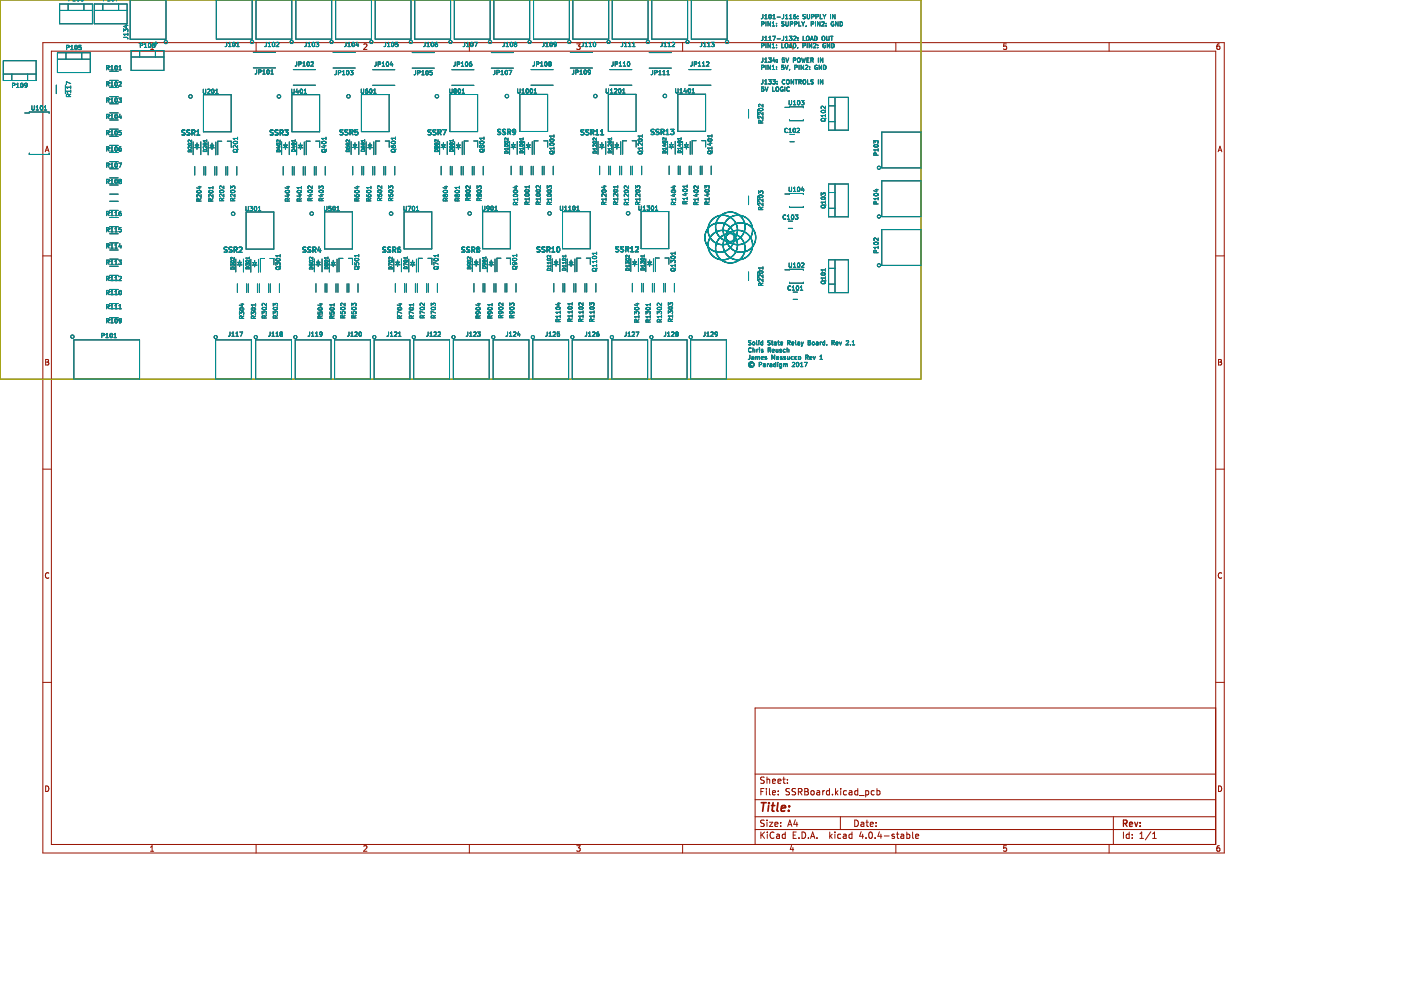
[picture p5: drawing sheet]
<svg xmlns="http://www.w3.org/2000/svg" width="297mm" height="210mm" viewBox="0 0 297 210" stroke-linecap="round" stroke-linejoin="round" font-family="sans-serif">
<g fill="none" stroke="#981200" stroke-width=".21">
<path d="M9.1 9h250.5v171.9h-250.5zM10.9 10.9h246.9v168.1h-246.9zM31.9 10.5h.7M31.9 9.6l.4-.3v1.2M54.3 9v1.9M77.1 9.4l.5-.1 .2 .3-.7 .9h.7M99.5 9v1.9M122.3 9.3h.7l-.4 .5 .4 .1v.5l-.2 .1-.5-.1M144.7 9v1.9M167.8 9.2l-.2 .9h.7M168.1 9.7v.8M189.9 9v1.9"/>
<path d="M213.4 9.3h-.6v.6l.5-.1 .1 .6-.2 .1-.4-.1M235.1 9v1.9M258.5 9.3l-.3 .1-.2 .2v.7l.2 .2 .4-.1-.1-.6h-.3l-.2 .2M9.6 32.2l.4-1.2 .4 1.2M9.7 31.8h.6M258.3 32.2l.4-1.2 .4 1.2M258.4 31.8h.5M9.1 54.3h1.8M257.8 54.3h1.8M9.7 76.2h.4l.2 .2-.2 .4 .2 .1 .1 .3-.3 .2h-.4zM9.7 76.8h.4M258.4 76.2h.3l.3 .2-.3 .4 .3 .1v.3l-.2 .2h-.4z"/>
<path d="M258.4 76.8h.3M9.1 99.5h1.8M257.8 99.5h1.8M10.4 121.5a.52 .52 0 0 0-.8 .5 .52 .52 0 0 0 .8 .5M259 121.5a.52 .52 0 0 0-.7 .5 .52 .52 0 0 0 .7 .5M9.1 144.7h1.8M257.8 150.1h-97.7v28.9M257.8 144.7h1.8M9.7 166.6a.59 .59 0 0 1 .7 .6 .59 .59 0 0 1-.7 .6zM31.9 179.6l.4-.3v1.2M54.3 179v1.9M77.1 179.4l.5-.1 .2 .3-.7 .9h.7"/>
<path d="M99.5 179v1.9M122.3 179.3h.7l-.4 .5 .4 .1v.5l-.2 .1-.5-.1M144.7 179v1.9M160.1 175.9h97.7M160.1 173.2h97.7M160.1 169.6h97.7M160.1 164.1h97.7M161.3 167.8h.5M161.3 176.4v1.4M161.5 177l.6 .8M162 167.2h-.7v1.3M162 173.9h-.5l-.2 .1v.4l.6 .3 .1 .3-.2 .2h-.5"/>
<path d="M162 164.8l-.5-.1-.2 .2v.4l.6 .2 .1 .3-.2 .3-.5-.1M162.1 176.4l-.8 .8M162.5 167.2v.1M162.5 167.6v.9M162.6 164.7v1.4M162.6 173.9v.1M162.6 174.3v.9M162.6 165.3h.5l.1 .8M162.7 176.4v.1M162.7 176.9v.9M163.1 174.3h.7l-.7 .9h.7M163.1 167.2v1.1l.2 .2"/>
<path d="M163.8 168.1l.6-.1v-.3l-.4-.1-.2 .2v.7h.6M163.8 165.6l.6-.1v-.2l-.4-.1-.2 .2v.6h.6M164.1 176.5a.64 .64 0 0 0-.9 .5 .64 .64 0 0 0 .6 .8l.3-.2M164.3 174.8l.6-.1v-.3l-.4-.1-.2 .2 .1 .7h.5M164.7 176.9h.5l.1 .9M164.9 165.6l.7-.1-.1-.2-.4-.1-.2 .2 .1 .6h.5M165 168.4v.1M165 167.7v.1M165.3 177.2h-.5l-.2 .2 .2 .4 .5-.1M165.5 174.4v.1M165.5 175.1v.1M166 165.2h.5"/>
<path d="M166.2 164.7v1.2l.3 .2M166.5 176.9h-.4l-.3 .2 .2 .6h.5M166.5 176.4v1.4M166.9 166v.1M166.9 165.3v.1M167 175.2l.5-1.3 .4 1.3M167.1 174.8h.7M167.4 167.2h-.5l-.3 .2 .2 .4 .5 .2v.4l-.2 .1h-.5M167.8 179.3l-.2 .8h.7M168.1 179.7v.8M168.2 177.1h.4M168.6 173.8l-.3 1h.8"/>
<path d="M168.7 167.2h-.5l-.3 .2 .1 .4 .6 .2v.4l-.2 .1h-.5M168.8 176.4h-.6v1.4h.6M168.9 174.3v.9M169.3 167.9l.6-.1 .1-.5-.7-.1v1.3M169.4 177.6v.2M169.6 167.9l.4 .6M170 176.4a.69 .69 0 0 1 .8 .7 .69 .69 0 0 1-.8 .7zM170.6 167.8h.5M170.6 167.2h.5l.2 .2-.2 .4 .2 .2 .1 .3-.3 .2h-.5zM171.4 177.6v.2M171.9 177.8l.4-1.4 .5 1.4M172 177.4h.6"/>
<path d="M172 167.8l.2-.2 .4 .2v.5l-.1 .2-.5-.1zM173.2 167.7h.5l.1 .8M173.2 177.6v.2M173.8 168h-.5l-.2 .2 .2 .3h.5M174.4 167.6v.9M174.8 167.6l-.4 .3M175.9 167.7l-.4-.1-.3 .3 .1 .6h.6M175.9 167.2v1.3M175.9 176.4v1.4M176.1 177.2l.3 .6M176.4 176.9l-.5 .5M176.5 168.4v.1"/>
<path d="M177 176.4v.1M177 176.9v.9M177.1 167.2v1.3M177.3 168l.4 .5M177.7 167.6l-.6 .6M178.2 173.2v2.7M178.2 176.9h-.3l-.3 .2 .1 .6h.5M178.2 167.2v.1M178.2 167.6v.9M178.8 176.9h.5l.1 .9M179.4 177.2h-.4l-.2 .2 .2 .4 .4-.1M179.5 167.7l-.4-.1-.3 .3 .2 .6h.5"/>
<path d="M180.1 167.7h.5v.8M180.6 176.9h-.4l-.2 .2 .1 .6h.5M180.6 176.4v1.4M180.6 168h-.4l-.2 .2 .2 .3h.4M181.2 173.9a.69 .69 0 0 1 .8 .7 .69 .69 0 0 1-.8 .6zM181.9 167.7l-.4-.1-.3 .3 .1 .6h.6M181.9 167.2v1.3M182.2 168.7h1M182.6 174.4h.5l.1 .8M182.6 176.3l-.3 1h.8M182.9 176.9v.9M183.2 174.7h-.5l-.2 .2 .2 .3h.5"/>
<path d="M183.5 167.7l.4-.1 .3 .3-.1 .6h-.6M183.5 167.6v1.4M183.6 174.3h.5M183.6 177.6v.2M183.8 173.9v1.1l.3 .2M184.3 176.5l.2-.1a.72 .72 0 0 1 .5 .7 .72 .72 0 0 1-.5 .7l-.3-.6zM184.5 174.8l.7-.1-.1-.3-.4-.1-.2 .2 .1 .7h.5M185.4 167.7l-.4-.1-.3 .3 .1 .6h.6M185.5 177.6v.2M185.7 175.1v.1M185.7 174.4v.1M185.9 167.7l.4-.1 .3 .3-.2 .6h-.5"/>
<path d="M185.9 167.2v1.3M186.4 176.3l-.3 1h.9M186.8 176.9v.9M187.5 177.2h1M189.6 176.9h-.3l-.2 .2 .1 .1 .4 .2v.3h-.5M189.9 179v1.9M190.1 176.9h.5M190.3 176.4v1.2l.3 .2M191 176.9h.6v.9M191.6 177.2h-.4l-.2 .2 .2 .4 .4-.1M192.3 176.9h.4l.2 .2-.1 .6h-.5M192.3 176.4v1.4"/>
<path d="M193.5 176.4v1.2l.2 .2M194.1 177.3l.7-.1-.1-.3h-.4l-.2 .2 .1 .6h.5M213.4 179.3h-.6v.6l.5-.1 .1 .6-.2 .1-.4-.1M235.1 179v1.9M236.1 173.2v5.8M238.2 176.4v1.4M239.4 176.9h-.4l-.2 .2 .1 .6h.5M239.4 176.4v1.4M240.1 177.6v.2M240.1 176.9v.2M241.7 177.8h.7M241.7 176.8l.4-.4v1.4"/>
<path d="M244 176.3l-1.2 1.8M244.4 177.8h.8M244.4 176.8l.4-.4v1.4M258.4 166.6a.59 .59 0 0 1 .6 .6 .59 .59 0 0 1-.6 .6zM258.5 179.3l-.3 .1-.2 .2v.7l.2 .2 .4-.1-.1-.6h-.3l-.2 .2M31.9 180.5h.7"/>
</g>
<path d="M238.2 174.6l.6-.1 .1-.5-.7-.1v1.3M238.5 174.6l.5 .6M239.5 174.8l.6-.1v-.3l-.4-.1-.2 .2v.7h.6M240.6 174.3l.3 .9 .3-.9M241.7 175.1v.1M241.7 174.4v.1" fill="none" stroke="#981200" stroke-width=".27"/>
<path d="M161.4 170.2h1M161.9 170.2l-.2 1.8M163 170.8l-.2 1.2M163 170.2v.2M163.6 170.8h.7M163.9 170.2l-.2 1.5 .1 .2 .3 .1M164.9 170.2l-.2 1.5 .3 .3M165.7 171.4l.8-.2v-.3l-.5-.1-.3 .3v.8h.7M167.2 171.8v.2M167.4 170.9l-.1 .2" fill="none" stroke="#981200" stroke-width=".36"/>
<g fill="none" stroke="#000" stroke-width=".27">
<path d="M39.2 27.6l-.6 .1a.45 .45 0 0 0 .5 .5v.4h-.5M40.2 27.6l-.5 .1a.45 .45 0 0 0 .5 .5l-.1 .4h-.5M40.7 28.1h.5l.1-.4-.6-.1v1M41 28.1l.3 .5M41.7 28.6h.7M41.7 27.9l.3-.3v1M57.9 27.6l-.6 .1a.45 .45 0 0 0 .6 .5l-.1 .4h-.5M58.9 27.6l-.5 .1a.45 .45 0 0 0 .5 .5l-.1 .4h-.5M59.4 28.1h.5l.1-.4-.6-.1v1M59.7 28.1l.3 .5M60.4 27.6h.7l-.4 .4 .3 .1v.4h-.6M72.7 27.5l-.6 .1a.45 .45 0 0 0 .6 .6l-.1 .3h-.5"/>
<path d="M73.7 27.5l-.5 .1a.45 .45 0 0 0 .5 .6l-.1 .3h-.5M74.2 28.1l.5-.1 .1-.4-.6-.1v1.1M74.5 28.1l.3 .5M75.8 27.5h-.5l-.1 .5h.6v.5h-.6M91.4 27.5l-.6 .1a.45 .45 0 0 0 .5 .6v.3h-.5M92.4 27.5l-.6 .1a.45 .45 0 0 0 .6 .6l-.1 .3h-.5M92.9 28.1l.5-.1 .1-.4-.6-.1v1.1M93.1 28.1l.4 .5M93.9 27.5h.7l-.5 1.1M106.1 27.5h-.5a.45 .45 0 0 0 .5 .6l-.1 .4h-.5M107.2 27.5h-.6a.45 .45 0 0 0 .5 .6v.4h-.5M107.6 28h.6v-.5l-.6-.1v1.1"/>
<path d="M107.9 28l.4 .5M109.3 27.9l-.2 .2h-.3l-.1-.6 .4-.1 .2 .2-.1 .7-.4 .2M123.8 27.5l-.6 .1a.45 .45 0 0 0 .5 .6v.3h-.5M124.8 27.5l-.5 .1a.45 .45 0 0 0 .5 .6l-.1 .3h-.5M125.3 28.1l.5-.1 .1-.4-.6-.1v1.1M125.6 28.1l.3 .5M126.3 28.6h.6M126.3 27.8l.3-.3v1.1M127.4 28.6h.6M127.4 27.8l.3-.3v1.1M138.7 27.5h-.6a.45 .45 0 0 0 .5 .6v.4h-.5M139.7 27.5h-.6a.45 .45 0 0 0 .6 .6l-.1 .4h-.5"/>
<path d="M140.2 28h.5v-.5l-.5-.1v1.1M140.4 28l.4 .5M141.2 28.5h.6M141.2 27.7l.3-.3v1.1M142.2 27.4h.7l-.4 .5 .3 .1v.4h-.6M48.2 52.5h-.6a.45 .45 0 0 0 .5 .6l-.1 .3h-.5M49.2 52.5h-.6a.45 .45 0 0 0 .5 .6v.3h-.5M49.7 53l.5-.1v-.4l-.5-.1v1.1M49.9 53l.4 .5M50.7 52.5l.4-.1 .2 .3-.7 .8h.7M64.8 52.5h-.5a.45 .45 0 0 0 .5 .6l-.1 .3h-.5M65.9 52.5h-.6a.45 .45 0 0 0 .5 .6v.3h-.5"/>
<path d="M66.3 53l.6-.1v-.4l-.6-.1v1.1M66.6 53l.4 .5M67.6 52.4l-.2 .7h.6M67.9 52.8v.7M81.8 52.5h-.6a.45 .45 0 0 0 .5 .6v.3h-.5M82.8 52.5h-.6a.45 .45 0 0 0 .6 .6l-.1 .3h-.5M83.3 53l.5-.1v-.4l-.5-.1v1.1M83.5 53l.4 .5M84.8 52.4l-.4 .3-.1 .6 .2 .2 .4-.1-.1-.5-.3-.1-.2 .2M98.5 52.5h-.5a.45 .45 0 0 0 .5 .6l-.1 .3h-.5M99.6 52.5h-.6a.45 .45 0 0 0 .5 .6v.3h-.6M100 53l.5-.1 .1-.4-.6-.1v1.1"/>
<path d="M100.3 53l.3 .5M101.3 52.9h.2M101.3 52.9l-.2 .2 .2 .4 .4-.2-.2-.4M101.3 52.9l-.2-.2 .2-.3 .4 .2-.2 .3M114.5 52.4l-.6 .1a.45 .45 0 0 0 .5 .5v.4h-.5M115.5 52.4l-.6 .1a.45 .45 0 0 0 .6 .5l-.1 .4h-.5M116 52.9h.5v-.4l-.5-.2v1.1M116.2 52.9l.4 .5M117 53.4h.6M117 52.7l.3-.4v1.1M118.1 52.5l.2-.2a.53 .53 0 0 1 .4 .6 .53 .53 0 0 1-.5 .5l-.2-.4zM131.2 52.3l-.6 .1a.45 .45 0 0 0 .5 .6v.3h-.5"/>
<path d="M132.2 52.3l-.6 .1a.45 .45 0 0 0 .6 .6l-.1 .3h-.5M132.7 52.9l.5-.1v-.4l-.5-.1v1.1M132.9 52.9l.4 .5M133.7 53.4h.6M133.7 52.6l.3-.3v1.1M134.7 52.4l.5-.1 .2 .3-.7 .8h.7"/>
</g>
<g fill="none" stroke="#000" stroke-width=".21">
<path d="M14.6 0v.2M15.7 0v.2M16.3 -.1a.23 .23 0 0 0 .3 .3 .23 .23 0 0 0 .2-.3M17.2 -.1l.1 .3 .3-.1 .1-.2M21.9 0v.2M23.1 0v.2M23.7 -.1a.23 .23 0 0 0 .2 .3 .23 .23 0 0 0 .3-.3M24.8 -.1l-.1 .3M45.9 0v8.3h7.6v-8.3M54.3 0v8.3h7.6v-8.3M62.7 0v8.3h7.6v-8.3M71.2 0v8.3h7.6v-8.3"/>
<path d="M79.5 0v8.3h7.6v-8.3M87.9 0v8.3h7.6v-8.3M96.3 0v8.3h7.6v-8.3M104.7 0v8.3h7.6v-8.3M113.1 0v8.3h7.6v-8.3M121.5 0v8.3h7.6v-8.3M129.8 0v8.3h7.6v-8.3M138.2 0v8.3h7.6v-8.3M146.6 0v8.3h7.6v-8.3M0 0h195.3v80.4h-195.3zM.7 15.7h6.9M.7 12.9v4.2"/>
<path d="M.7 12.9h7v4.2h-7M2.5 15.7v1.4M2.6 18.1h.5v-.4l-.5-.1v1M3.5 18.6h.5M3.5 17.9l.3-.3v1M4.5 17.7l.1-.1a.44 .44 0 0 1 .3 .5 .44 .44 0 0 1-.4 .4l-.1-.3zM5.7 18l-.1 .2h-.3v-.5l.3-.1 .1 .2v.5l-.4 .3M5.8 15.7v1.4M11.9 18v1.9M12.2 12.5h6.9M12.7 2.2h6.9M13.9 18v1.9"/>
<path d="M14 11.2v1.3M14.1 10.1l.5-.1v-.3l-.5-.1v.9M14.4 .8v1.4M15 19.4h-.9l.2 .2M15 20l-.4 .3M15 17.7l-.9-.4v.6M15 18.2v.6M15 19.1v.5M15 18.5h-.9l.2 .3M15 9.9l.3-.3v.9M15 10.5h.5M15.5 .2h.5"/>
<path d="M15.9 9.7l.2-.1a.44 .44 0 0 1 .3 .5 .44 .44 0 0 1-.4 .4l-.1-.3zM17.2 9.6h-.4l-.1 .4h.4l.1 .4h-.5M17.3 11.2v1.3M17.8 .8v1.4M19.1 11.2h-6.9v4.2h6.9M19.1 11.2v4.2M19.6 .8h-7v4.2h7M19.6 .8v4.2M20 .8h6.9l.1 4.2h-7zM20 2.2h7M21.8 .8v1.4M22.6 14.4l.5-.1v-.3l-.5-.1v.9"/>
<path d="M22.6 17.8h.5v-.4h-.5v.9M22.8 .2h.5M22.8 14.4l.3 .4M22.8 17.8l.3 .5M23.3 17h1.8M23.3 15.1h1.8M23.3 18.6h1.8M23.5 14.8h.5M23.5 14.2l.2-.3v.9M23.5 17.6l.2-.2v.9M23.5 18.3h.5M24.4 14l.2-.1a.44 .44 0 0 1 .3 .5 .44 .44 0 0 1-.4 .4l-.1-.3z"/>
<path d="M24.4 17.4h.2a.44 .44 0 0 1 .3 .4 .44 .44 0 0 1-.4 .4l-.1-.3zM25.1 .8v1.4M25.2 14.8h.5M25.2 14.2l.3-.3v.9M25.2 17.4h.4l.1 .2-.5 .7h.5M26.2 6.7v-.5l.3 .3 .1-.3h.4v.5M26.2 7.9l.8 .1 .1 .3M26.5 5.4h.6M26.8 5.2v.6l-.6-.2M27.1 7.3h-.9l.3 .2M27.1 7v.5M27.6 0v8.3h7.6v-8.3"/>
<path d="M27.8 12.1h7M29.5 9.2h.7M29.6 10.7v1.4M30.2 9.2h-.4v.9M30.2 9.2v.4h-.4M30.6 10.1h.5M30.6 9.4l.3-.2v.9M31.6 9.2h.1a.44 .44 0 0 1 .3 .4 .44 .44 0 0 1-.4 .4l-.1-.3zM32.7 9.2h.7M32.8 9.2l-.4 .2-.1 .5 .2 .2 .3-.1v-.5h-.3l-.2 .2M33 10.7v1.4M33.1 8.9v.7"/>
<path d="M34.7 10.7h-6.9v4.2h6.9M34.8 10.7v4.2M43.1 18.9v.7l.2 .2 .3-.2v-.7M44 19l.3-.1 .2 .3-.5 .6h.5M45 19l.1-.1a.44 .44 0 0 1 .3 .5 .44 .44 0 0 1-.4 .4l-.1-.3zM45.7 19.8h.5M45.7 19.2l.3-.3v.9M48.1 9l-.1 .8-.3 .1M48.5 9.9h.5M48.5 9.2l.2-.2v.9M49.4 9.1l.1-.1a.44 .44 0 0 1 .4 .4 .44 .44 0 0 1-.4 .4l-.2-.3zM50.2 9.9h.5"/>
<path d="M50.2 9.2l.2-.2v.9M53.7 14.4h4.7M53.7 11.1h4.7M54.4 14.8v.8l-.3 .1M54.9 15.3l.4-.1v-.3l-.4-.1v.9M55.7 15.7h.5M55.7 15.1l.3-.3v.9M56.5 9l-.1 .8-.3 .1M56.7 14.9l.1-.1a.44 .44 0 0 1 .3 .5 .44 .44 0 0 1-.4 .4l-.1-.3zM56.9 9.9h.5M56.9 9.2l.2-.2v.9M57.4 15.1l.3-.3v.9"/>
<path d="M57.4 15.7h.6M57.8 9.1l.1-.1a.44 .44 0 0 1 .4 .4 .44 .44 0 0 1-.4 .4l-.2-.3zM58.6 9.1l.3-.1 .2 .2-.5 .7h.5M61.9 18.9v.7l.1 .2 .4-.2v-.7M62.2 14.8h4.7M62.2 18.1h4.7M62.9 13.1v.8l-.3 .1M63 18.9l-.2 .6h.5M63.2 19.2v.6M63.4 13.6l.4-.1v-.3l-.4-.1v.9M63.7 18.9h.1a.44 .44 0 0 1 .4 .5 .44 .44 0 0 1-.5 .4l-.1-.3zM64.2 14h.5"/>
<path d="M64.2 13.4l.3-.3v.9M64.5 19.2l.2-.3v.9M64.5 19.8h.5M64.9 9v.8l-.3 .1M65.2 13.2l.1-.1a.44 .44 0 0 1 .3 .5 .44 .44 0 0 1-.4 .4l-.1-.3zM65.3 9.9h.5M65.3 9.2l.3-.2v.9M65.9 13.2l.4-.1 .2 .3-.6 .6h.6M66.3 9.1l.1-.1a.44 .44 0 0 1 .3 .4 .44 .44 0 0 1-.4 .4l-.1-.3zM67 9h.6l-.3 .3 .2 .1v.4h-.5M70.6 14.4h4.7M70.6 11.1h4.7"/>
<path d="M71.3 14.9v.8l-.3 .1M71.7 15.4h.5v-.4l-.5-.1v.9M72.6 15.8h.5M72.6 15.2l.3-.3v.9M73.4 9l-.1 .8-.3 .1M73.6 15l.1-.1a.44 .44 0 0 1 .3 .5 .44 .44 0 0 1-.4 .4l-.1-.3zM73.8 9.9h.5M73.8 9.2l.2-.2v.9M74.3 14.9h.5l-.3 .4 .3 .1v.4h-.5M74.8 9a.44 .44 0 0 1 .4 .4 .44 .44 0 0 1-.4 .4l-.2-.3zM75.7 8.9l-.2 .7h.5M75.9 9.3v.6"/>
<path d="M76.6 18.9v.7l.2 .2 .3-.2v-.7M77.9 18.9l-.4 .2v.5l.2 .2 .3-.1-.1-.4-.2-.1-.2 .2M78.5 18.9h.1a.44 .44 0 0 1 .3 .4 .44 .44 0 0 1-.4 .4l-.1-.3zM78.8 19.7h-.1M79 14.8h4.7M79 18.1h4.7M79.2 19.8h.5M79.2 19.1l.3-.2v.9M79.7 13.1v.8l-.3 .1M80.2 13.6h.4v-.4l-.4-.1v.9M81 14h.6M81 13.4l.3-.3v.9"/>
<path d="M81.8 9l-.1 .8-.3 .1M82 13.2l.1-.1a.44 .44 0 0 1 .3 .5 .44 .44 0 0 1-.4 .4l-.1-.3zM82 13.2h.1M82.1 9.9h.6M82.1 9.2l.3-.2v.9M83 13.1l-.2 .6h.5M83.1 9.1l.1-.1a.44 .44 0 0 1 .3 .4 .44 .44 0 0 1-.4 .4l-.1-.3zM83.2 13.4v.6M84.3 9h-.4v.4h.4v.4h-.4M87.4 11.1h4.7M87.4 14.4h4.7M88.1 15v.7l-.3 .2"/>
<path d="M88.6 15.4h.4v-.3l-.4-.1v.9M89.4 15.2l.3-.2v.9M89.4 15.9h.5M90.1 9v.8l-.3 .1M90.4 15h.1a.44 .44 0 0 1 .3 .4 .44 .44 0 0 1-.4 .4l-.1-.3zM90.5 9.9h.6M90.5 9.2l.3-.2v.9M91.5 9h.1a.44 .44 0 0 1 .3 .4 .44 .44 0 0 1-.4 .4l-.1-.3zM91.6 15h-.4l-.1 .4h.5v.4h-.5M92.3 9.4v.3l.1 .2 .3-.1v-.4M92.3 9.4v.1M92.7 9h-.3l-.1 .4"/>
<path d="M92.7 9.4h-.4M92.7 9.4h.1M95.3 18.9v.7l.2 .2 .4-.2v-.7M95.8 14.8h4.7M95.8 18.1h4.7M96.4 19.3l-.1 .1 .1 .4 .4-.2-.2-.3M96.4 19.3l-.1-.2 .1-.2 .4 .1-.2 .3M96.4 19.3h.2M96.5 13.1v.8l-.3 .1M96.9 13.6h.5v-.4l-.5-.1v.9M97.2 18.9h.1a.44 .44 0 0 1 .3 .4 .44 .44 0 0 1-.4 .4l-.1-.3zM97.8 14h.5"/>
<path d="M97.8 13.4l.3-.3v.9M98 19.8h.5M98 19.1l.2-.2v.9M98.5 9v.8l-.3 .1M98.8 13.2l.1-.1a.44 .44 0 0 1 .3 .5 .44 .44 0 0 1-.4 .4l-.1-.3zM98.9 9.9h.5M98.9 9.2l.3-.2v.9M99.9 9.1l.1-.1a.44 .44 0 0 1 .3 .4 .44 .44 0 0 1-.4 .4l-.1-.3zM100 13.1l-.4 .3-.1 .5 .2 .1h.3v-.5h-.3l-.2 .2M100.6 9h.6l-.4 .9M104.2 11.1h4.7M104.2 14.4h4.7"/>
<path d="M104.9 14.9v.8l-.3 .1M105.4 15.4h.4v-.4l-.4-.1v.9M106.2 15.8h.5M106.2 15.2l.3-.3v.9M106.9 9v.8l-.3 .1M107.2 15l.1-.1a.44 .44 0 0 1 .3 .5 .44 .44 0 0 1-.4 .4l-.1-.3zM107.3 9.9h.5M107.3 9.2l.3-.2v.9M107.9 14.9h.6l-.4 .9M108.3 9h.1a.44 .44 0 0 1 .3 .4 .44 .44 0 0 1-.4 .4l-.1-.3zM109 9.2l.2 .2M109 9.1l.2-.1 .3 .1"/>
<path d="M109 9.1v.1M109.2 9.4l-.2 .1 .2 .4 .3-.2-.1-.3M109.2 9.4h.2M109.5 9.1v.1M109.5 9.2l-.1 .2M109.8 18.8v.8l.1 .1 .4-.1v-.8M110.7 19.7h.5M110.7 19.1l.2-.3v.9M111.6 18.9l.1-.1a.44 .44 0 0 1 .4 .5 .44 .44 0 0 1-.5 .4l-.1-.3zM112.5 18.9l.1-.1a.44 .44 0 0 1 .3 .5 .44 .44 0 0 1-.4 .4l-.1-.3zM112.6 14.8h4.7M112.6 18.1h4.7"/>
<path d="M113.2 19.7h.6M113.2 19.1l.3-.3v.9M113.3 13.1v.8l-.3 .1M113.7 13.6l.5-.1v-.3l-.5-.1v.9M114.6 13.4l.3-.3v.9M114.6 14h.5M115.3 9v.8l-.3 .1M115.6 13.2l.1-.1a.44 .44 0 0 1 .3 .5 .44 .44 0 0 1-.4 .4l-.1-.3zM115.7 9.9h.5M115.7 9.2l.3-.2v.9M116.3 13.3l.2-.2 .3 .2M116.3 13.3h.1"/>
<path d="M116.3 13.3l.2 .2M116.5 13.5l-.2 .2 .2 .3 .3-.2-.1-.3M116.5 13.5h.2M116.7 9h.1a.44 .44 0 0 1 .3 .4 .44 .44 0 0 1-.4 .4l-.1-.3zM116.8 13.3h.1M116.8 13.3l-.1 .2M118 9.4l-.2 .1h-.3v-.4l.3-.1 .2 .1-.1 .6-.4 .2M120.9 14.4h4.7M120.9 11.1h4.7M121.7 14.9l-.1 .7-.3 .2M122.1 15.3h.4l.1-.4h-.5v.9M122.9 15.1l.3-.2v.9"/>
<path d="M122.9 15.8h.6M123.7 9l-.1 .8-.3 .1M123.9 14.9h.1a.44 .44 0 0 1 .3 .4 .44 .44 0 0 1-.4 .4l-.1-.3zM124.1 9.9h.5M124.1 9.2l.2-.2v.9M124.9 9.9h.5M124.9 9.2l.3-.2v.9M125 15.7l-.2 .1M125.1 15.7h-.1M125.2 15.2l-.2 .2h-.2l-.1-.5h.3l.2 .1-.1 .7M125.9 9h.1a.44 .44 0 0 1 .3 .4 .44 .44 0 0 1-.4 .4l-.1-.3zM128.5 18.8l.1 .8 .3 .1"/>
<path d="M129 19.6l-.1 .1M129 18.8v.8M129.3 14.8h4.7M129.3 18.1h4.7M129.4 19.7h.5M129.4 19.1l.3-.3v.9M130 13.1v.8l-.3 .1M130.3 18.9l.3-.1 .2 .3-.6 .6h.6M130.4 13.6l.5-.1v-.3l-.5-.1v.9M131.2 19.6l.1 .1M131.3 18.9l.1-.1a.44 .44 0 0 1 .3 .5 .44 .44 0 0 1-.4 .4l-.2-.3zM131.3 13.4l.2-.3v.9"/>
<path d="M131.3 14h.5M132 19.7h.5M132 19.1l.3-.3v.9M132 9v.8l-.3 .1M132.1 14h.6M132.1 13.4l.3-.3v.9M132.4 9.9h.5M132.4 9.2l.3-.2v.9M133.1 13.2l.1-.1a.44 .44 0 0 1 .3 .5 .44 .44 0 0 1-.4 .4l-.1-.3zM133.3 9.9h.5M133.3 9.2l.2-.2v.9M134.1 9.9h.5"/>
<path d="M134.1 9.2l.3-.2v.9M137.6 11.1h4.7M137.6 14.4h4.7M138.4 14.9l-.1 .8-.3 .1M138.8 15.4h.4l.1-.4-.5-.1v.9M139.7 15.2l.2-.3v.9M139.7 15.8h.5M140.4 9v.8l-.3 .1M140.5 15.2l.3-.3v.9M140.5 15.8h.6M140.8 9.9h.5M140.8 9.2l.2-.2v.9"/>
<path d="M141.4 15.2l.3-.3v.9M141.4 15.8h.5M141.6 9.9h.6M141.6 9.2l.3-.2v.9M142.5 9.1l.4-.1 .1 .2-.5 .7h.5M143.2 18.8v.7l.2 .2 .4-.2v-.7M143.7 20h5.9v7.8h-5.9zM144.2 19.1l.2-.3v.9M144.2 19.7h.5M145.2 18.8l-.2 .6h.6M145.4 19.1v.6M146 18.8h.1a.44 .44 0 0 1 .3 .5 .44 .44 0 0 1-.4 .4l-.1-.3z"/>
<path d="M146 14.8h4.7M146 18.1h4.7M146.7 19.7h.6M146.7 19.1l.3-.3v.9M146.8 13.1l-.1 .8-.3 .1M147.2 13.6l.4-.1 .1-.3-.5-.1v.9M148.1 14h.5M148.1 13.4l.2-.3v.9M148.8 9l-.1 .8-.3 .1M148.9 14h.5M148.9 13.4l.3-.3v.9M149.2 9.9h.5"/>
<path d="M149.2 9.2l.2-.2v.9M149.8 13.2l.3-.1 .2 .3-.6 .6h.6M150 9.9h.6M150 9.2l.3-.2v.9M150.9 9h.5l-.3 .3 .3 .1v.4h-.5M161.5 5.1l.4-.1 .1-.3-.5-.1v.9M161.5 9.7h.4l.1-.4-.5-.1v.9M161.5 14.3h.4l.1-.4-.5-.1v.9M161.8 3.1l-.1 .7-.3 .2M161.8 7.7l-.1 .8-.3 .1M161.8 12.3l-.1 .8-.3 .1M161.8 16.9l-.1 .8-.3 .1"/>
<path d="M161.9 18.4h-.4v.5l.4-.1v.5h-.4M162.1 4h.6M162.1 3.3l.3-.2v.9M162.1 7.9l.3-.2v.9M162.1 12.6l.3-.3v.9M162.1 17.2l.3-.3v.9M162.1 8.6h.6M162.1 13.2h.6M162.1 17.8h.6M162.2 18.4l.3 .9 .3-.9M162.4 4.6v.9M162.4 9.2v.9"/>
<path d="M162.4 13.8v.9M163 12.3h.5l-.3 .3 .3 .1v.4h-.5M163 16.9h.5l-.3 .4h.3v.4h-.5M163 8.6h.5M163 7.9l.3-.2v.9M163.1 3.1h.1a.44 .44 0 0 1 .3 .4 .44 .44 0 0 1-.4 .4l-.1-.3zM163.3 4.6v.9l-.5-.9v.9M163.3 9.2v.9l-.5-.9v.9M163.3 13.8v.9l-.5-.9v.9M163.7 5.5h.5M163.7 4.9l.3-.3v.9M163.7 9.5l.3-.3v.9"/>
<path d="M163.7 14.1l.3-.3v.9M163.7 10.1h.5M163.7 14.7h.5M163.8 7.7h.6l-.4 .9M163.8 16.9h.6l-.3 .4h.2v.4h-.5M163.8 18.4v.9h.4M163.9 4h.5M163.9 3.3l.2-.2v.9M164.1 12.3l-.2 .6h.5M164.3 12.6v.6M164.6 18.6l.1-.2 .4 .2-.1 .7-.4-.1zM164.6 5h.1"/>
<path d="M164.6 5.4v.1M164.6 9.6v.1M164.6 10v.1M164.6 14.2v.1M164.6 14.7h.1M164.8 3.6h.7M164.8 12.6v.1M164.8 8.2h.7M164.8 17.3h.1M164.8 17.7v.1M164.8 13.1v.1M165.8 9.2v.9h.4"/>
<path d="M166 18.5a.41 .41 0 0 0-.6 .4 .41 .41 0 0 0 .6 .4v-.3h-.2M166.1 3.1v.7l-.3 .2M166.1 7.7v.8l-.3 .1M166.2 13.8h-.4l-.1 .5 .4-.1 .1 .5h-.5M166.2 4.7h-.4a.38 .38 0 0 0 .4 .5l-.1 .3h-.4M166.3 12.3h-.4l-.1 .4h.5v.4h-.5M166.4 17a.4 .4 0 0 0-.6 .4 .4 .4 0 0 0 .6 .3M166.4 18.4v.9M166.5 13.8l.3 .9 .3-.9M166.5 4h.5M166.5 3.3l.3-.2v.9M166.5 7.9l.3-.2v.9"/>
<path d="M166.5 8.6h.5M166.6 9.3l.4 .1v.4l-.2 .3-.3-.1zM166.6 4.6v.7l.2 .2 .3-.2v-.7M166.6 12.3l.3 .9 .3-.9M166.8 17l.2-.1 .3 .1-.1 .8-.4-.1zM167.3 10.1l.3-.9 .3 .9M167.3 18.5a.4 .4 0 0 0-.5 .4 .4 .4 0 0 0 .5 .4M167.3 7.7h.6l-.3 .3 .3 .1v.4h-.6M167.4 4h.5M167.4 3.3l.3-.2v.9M167.4 9.9h.4M167.4 14.7l-.1 .2"/>
<path d="M167.6 5.1l.4-.1v-.3l-.4-.1v.9M168.2 9.2a.46 .46 0 0 1 .5 .5 .46 .46 0 0 1-.5 .4zM168.2 12.8l.4-.1 .1-.3-.5-.1v.9M168.3 16.9v.9l-.6-.9v.9M168.3 7.8l.3-.1 .2 .2-.6 .7h.6M168.5 5.1l.4-.1v-.3l-.4-.1v.9M168.5 14.3h.4l.1-.4-.5-.1v.9M168.6 16.9h.5M168.7 3.1l-.4 .2v.5l.1 .2 .3-.1v-.4l-.3-.1-.1 .2M168.8 16.9v.9M169.2 3.4v.1M169.2 3.9v.1"/>
<path d="M169.2 8v.1M169.2 8.5v.1M169.2 10.1l-.1 .2M169.2 12.3l.4 .1 .1 .5-.2 .3-.4-.1zM169.4 4.6v.9h.4M169.4 17.4l.4-.1v-.3l-.4-.1v.9M169.4 13.8v.9M169.6 17.4l.3 .4M170 4.6l.3 .5M170 12.3l.2 .9 .2-.6 .1 .6 .3-.9M170.2 9.7h.5v-.4l-.5-.1v.9M170.3 5.1v.4"/>
<path d="M170.3 7.7v.9h.4M170.4 17h.4v.5l-.2 .3-.3-.1zM170.4 13.8v.9l-.6-.9v.9M170.6 4.6l-.3 .5M170.8 3.1l-.5 .1a.38 .38 0 0 0 .4 .4v.3h-.5M170.8 13.9l.3-.1 .2 .3-.6 .6h.6M170.9 5.5l-.1 .1M171.1 7.7l.4 .1 .1 .5-.2 .3-.4-.1zM171.1 12.7h.3M171.1 3.1v.7l.2 .2 .4-.2v-.7M171.1 9.2v.9M171.2 16.9v.9h.5"/>
<path d="M171.5 12.3h-.4v.9h.4M171.7 14.2v.1M171.7 14.7h.1M171.8 8.6l.3-.9 .3 .9M171.9 12.8l.4-.1 .1-.3-.5-.1v.9M171.9 8.3h.4M172 5.1l.4-.1 .1-.3-.5-.1v.9M172.1 3.5h.4l.1-.3-.5-.1v.9M172.1 9.2v.9l-.5-.9v.9M172.1 12.8l.3 .4M172.4 17h-.4a.38 .38 0 0 0 .4 .5l-.1 .3h-.4M172.5 9.3l.3-.1 .2 .3-.6 .6h.6"/>
<path d="M172.7 7.7a.46 .46 0 0 1 .6 .4 .46 .46 0 0 1-.6 .5zM172.9 4.6v.9M173 3.5h.4l.1-.3-.5-.1v.9M173.2 13.9a.41 .41 0 0 0-.5 .4 .41 .41 0 0 0 .6 .4v-.3h-.2M173.4 10v.1M173.4 9.6v.1M173.5 12.3v.9M173.5 16.9v.9M173.9 4.6v.9l-.6-.9v.9M173.9 3.1v.9h.4M174.2 13.8v.9l-.5-.9v.9M174.2 4.7l.4-.1 .2 .3-.6 .6h.6"/>
<path d="M174.4 7.7l.4 .1 .1 .5-.2 .3-.4-.1zM174.5 12.3v.9l-.6-.9v.9M174.5 16.9v.9l-.6-.9v.9M174.5 3.1l.3 .4M174.6 13.8a.46 .46 0 0 1 .5 .5 .46 .46 0 0 1-.5 .4zM174.8 3.5v.5M175 9.3a.41 .41 0 0 0-.6 .4 .41 .41 0 0 0 .6 .3v-.3h-.2M175.1 3.1l-.3 .4M175.1 5.4v.1M175.1 5h.1M175.3 7.7v.7l.1 .2 .4-.2v-.7M175.9 9.2v.9l-.5-.9v.9"/>
<path d="M176.1 3.1v.9M176.1 7.7h.5M176.3 9.2a.46 .46 0 0 1 .6 .5 .46 .46 0 0 1-.6 .4zM176.3 7.7v.9M176.7 4.7a.41 .41 0 0 0-.5 .4 .41 .41 0 0 0 .6 .3v-.3h-.2M177 3.1v.9l-.5-.9v.9M177.7 4.6v.9l-.5-.9v.9M178.1 4.6a.46 .46 0 0 1 .5 .5 .46 .46 0 0 1-.5 .4zM5.2 24h1v-.2h4.2v.2M6.2 32.5v.2h4.2v-.2M6.8 22.4v.8l.1 .1 .4-.1v-.8M7.7 23.3h.5"/>
<path d="M7.7 22.7l.2-.3v.9M8.7 22.5v-.1a.44 .44 0 0 1 .4 .5 .44 .44 0 0 1-.4 .4l-.2-.3zM9.4 23.3h.5M9.4 22.7l.2-.3v.9M14.6 20.5l-.1-.5h-.3l-.1 .5h.9M22.6 31.6h.5v-.4l-.5-.1v.9M22.6 24.7h.5v-.4l-.5-.1v.9M22.6 21.3l.5-.1v-.3l-.5-.1v.9M22.6 28.2l.5-.1v-.3l-.5-.1v.9M22.6 35.1l.5-.1v-.3l-.5-.1v.9M22.6 38.5h.5v-.4l-.5-.1v.9M22.8 21.3l.3 .4"/>
<path d="M22.8 24.7l.3 .4M22.8 28.2l.3 .4M22.8 31.6l.3 .4M22.8 35.1l.3 .4M22.8 38.5l.3 .4M23.3 30.8h1.8M23.3 23.9h1.8M23.3 20.5h1.8M23.3 22h1.8M23.3 27.4h1.8M23.3 25.4h1.8M23.3 28.9h1.8"/>
<path d="M23.3 34.3h1.8M23.3 32.3h1.8M23.3 37.7h1.8M23.3 35.8h1.8M23.3 39.2h1.8M23.5 32h.5M23.5 21.7h.5M23.5 25.1h.5M23.5 21.1l.2-.3v.9M23.5 24.5l.2-.3v.9M23.5 27.9l.2-.2v.9M23.5 31.4l.2-.3v.9"/>
<path d="M23.5 34.8l.2-.2v.9M23.5 38.3l.2-.3v.9M23.5 28.6h.5M23.5 35.5h.5M23.5 38.9h.5M24.4 31.2l.2-.1a.44 .44 0 0 1 .3 .5 .44 .44 0 0 1-.4 .4l-.1-.3zM24.4 27.8l.2-.1a.44 .44 0 0 1 .3 .5 .44 .44 0 0 1-.4 .4l-.1-.3zM24.4 24.3l.2-.1a.44 .44 0 0 1 .3 .5 .44 .44 0 0 1-.4 .4l-.1-.3zM24.4 20.9l.2-.1a.44 .44 0 0 1 .3 .5 .44 .44 0 0 1-.4 .4l-.1-.3zM24.4 38.1l.2-.1a.44 .44 0 0 1 .3 .5 .44 .44 0 0 1-.4 .4l-.1-.3zM24.4 34.7l.2-.1a.44 .44 0 0 1 .3 .4 .44 .44 0 0 1-.4 .4l-.1-.3zM25.2 20.8h.5l-.3 .3 .3 .1v.4h-.5"/>
<path d="M25.2 34.6h.6l-.4 .9M25.2 38.2l.2-.2 .3 .2M25.2 38.2h.1M25.2 38.2l.2 .2M25.3 38.5h.1M25.4 38.4l-.1 .1M25.4 38.4h.2M25.4 24.2l-.2 .6h.6M25.6 38.4l.1 .2-.1 .3-.3-.1v-.3M25.6 31.1l-.3 .3-.1 .5 .2 .1h.3l-.1-.5h-.2l-.2 .2M25.6 24.5v.6M25.7 27.7h-.4l-.1 .4h.4l.1 .4h-.5"/>
<path d="M25.7 38.2h.1M25.7 38.2l-.1 .2M39.9 30.5h.1a.35 .35 0 0 1 .4-.1 .35 .35 0 0 1 .2 .3 .35 .35 0 0 1-.4 .1 .35 .35 0 0 1-.3-.3zM39.9 31.9a.39 .39 0 0 1 .5-.1 .39 .39 0 0 1 .2 .4h-.7zM40.6 31.1v.4l-.5-.4-.2 .1 .1 .3M40.6 29.7v.5l-.5-.5-.2 .1 .1 .3M41 30.1v2.7M41.3 31.3h1M41.3 35.3v1.8M41.4 30.8h.7l-.3 .5zM41.8 30.3v.5M41.8 31.3v.4"/>
<path d="M42 39.6h.6M42.3 39.5v.6l-.6-.3M42.6 30.1v2.7M43.1 20.1h5.9v7.9h-5.9zM43.1 30.4a.38 .38 0 0 1 .4-.1 .38 .38 0 0 1 .3 .3v.1a.35 .35 0 0 1-.4 .1 .35 .35 0 0 1-.3-.4zM43.1 31.9a.39 .39 0 0 1 .5-.2 .39 .39 0 0 1 .2 .4h-.7zM43.2 35.3v1.8M43.6 35.3v1.8M43.8 30.4h.1M43.8 29.9h-.7l.2 .2M43.8 31v.5l-.5-.5-.2 .2 .1 .2M43.8 29.7v.4"/>
<path d="M44.1 30.1v2.7M44.5 31.3h.9M44.6 30.8h.7l-.4 .5zM44.9 30.3v.5M44.9 31.3v.4M45.1 39.8h-.9l.3 .3M45.1 39.5v.6M45.5 35.3v1.8M45.8 30.1v2.7M46 35.3v1.8M47 29.9h-.8v2.9M47.4 39.5v.5l-.6-.5-.3 .1 .1 .4"/>
<path d="M47.9 35.3v1.8M48.2 29.9h.8v1.4M48.3 35.3v1.8M49.5 30.1a.53 .53 0 0 1 .9 .2 .44 .44 0 0 1-.5 .3 .44 .44 0 0 1-.4-.5zM49.5 31.8l.7-.1 .2 .4-.3 .2-.5-.1zM50.2 35.3v1.8M50.3 30.4h.1M50.4 30.8v.6l-.7-.6-.2 .2v.3M50.4 29.4h-.9l.2 .2M50.4 29.1v.5M50.4 31.6l-.3 .5M58.7 30.5a.35 .35 0 0 1 .4-.2 .35 .35 0 0 1 .2 .4 .35 .35 0 0 1-.4 .1 .35 .35 0 0 1-.2-.3z"/>
<path d="M58.7 31.9a.39 .39 0 0 1 .4-.1 .39 .39 0 0 1 .3 .4h-.7zM58.9 31.1h.5M59.1 31v.5l-.5-.2M59.4 29.7v.4l-.5-.4-.2 .1v.3M59.7 30.1v2.7M60 31.3h1M60 35.3v1.8M60.2 30.7h.7l-.4 .6zM60.5 30.3v.4M60.5 31.3v.3M60.8 39.6h.6M61.1 39.5v.5l-.7-.2"/>
<path d="M61.3 30.1v2.7M61.9 20.1h5.9v7.8h-5.9zM61.9 31.8a.39 .39 0 0 1 .4-.1 .39 .39 0 0 1 .3 .4h-.7zM61.9 30.4a.35 .35 0 0 1 .4-.1 .35 .35 0 0 1 .2 .3v.1a.39 .39 0 0 1-.6-.2zM61.9 30.4h.1M62 35.3v1.8M62.1 31.1h.5M62.3 31v.4l-.5-.1M62.4 35.3v1.8M62.6 29.8h-.7l.2 .3M62.6 29.6v.5M62.9 30.1v2.7"/>
<path d="M63.2 31.3h1M63.3 30.8h.8l-.4 .5zM63.7 30.3v.5M63.7 31.3v.4M63.9 39.8h-.9l.3 .2M63.9 39.5v.5M64.3 35.3v1.8M64.5 30.1v2.7M64.7 35.3v1.8M65.8 29.9h-.9v2.9M66.2 39.4v.6l-.6-.6-.3 .2 .1 .4M66.6 35.3v1.8"/>
<path d="M66.9 29.9h.9v1.4M67 35.3v1.8M68.3 31.8l.7-.1 .1 .4-.3 .2-.5-.1zM68.3 30a.43 .43 0 0 1 .5-.1 .43 .43 0 0 1 .3 .4 .44 .44 0 0 1-.5 .2 .44 .44 0 0 1-.3-.4zM68.5 30.9h.6M68.8 30.8v.5l-.6-.2M69 35.3v1.8M69.1 29.4h-.9l.3 .2M69.1 29.1v.5M69.2 31.6l-.3 .5M73.4 31.1l.2 .3 .4 .1 .1-.2v-.2h-.4l.1 .4M73.4 30.5l.1-.1a.35 .35 0 0 1 .4-.1 .35 .35 0 0 1 .2 .4 .35 .35 0 0 1-.4 .1 .35 .35 0 0 1-.3-.3z"/>
<path d="M73.4 31.9a.39 .39 0 0 1 .5-.1 .39 .39 0 0 1 .2 .3h-.7zM74.1 29.7v.4l-.5-.4-.2 .1 .1 .3M74.4 30v2.8M74.8 31.3h1M74.8 35.3v1.8M74.9 30.7h.7l-.3 .6zM75.3 30.3v.4M75.3 31.3v.3M75.5 39.6h.6M75.8 39.5v.5l-.6-.2M76.1 30v2.8M76.6 31.1l.2 .3h.4l.1-.1v-.3l-.4 .1 .1 .3"/>
<path d="M76.6 20h5.9v7.9h-5.9zM76.6 31.8a.39 .39 0 0 1 .5-.1 .39 .39 0 0 1 .2 .4h-.7zM76.6 30.4h.1a.35 .35 0 0 1 .4-.1 .35 .35 0 0 1 .2 .3 .38 .38 0 0 1-.4 .1 .38 .38 0 0 1-.3-.3zM76.6 30.6h.1M76.7 35.3v1.8M77.1 35.3v1.8M77.3 29.8h-.7l.2 .2M77.3 29.6v.4M77.6 30.1v2.7M77.9 31.3h1M78.1 30.8h.7l-.4 .5zM78.4 30.3v.5"/>
<path d="M78.4 31.3v.4M78.6 39.8h-.9l.3 .2M78.6 39.5v.5M79 35.3v1.8M79.3 30.1v2.7M79.4 35.3v1.8M80.5 29.9h-.8v2.9M80.9 39.4v.6l-.6-.6-.3 .2 .1 .3M81.4 35.3v1.8M81.7 29.9h.8v1.3M81.8 35.3v1.8M82.8 39.5l-.1 .2-.3-.3v.6"/>
<path d="M82.8 39.5h.4v.5M82.8 39.5h.1M83 30.9l.2 .4h.5l.2-.2-.1-.3-.5 .1v.2l.2 .2M83 31.8l.7-.1 .2 .3-.3 .3-.5-.1zM83 30a.43 .43 0 0 1 .5-.1 .43 .43 0 0 1 .3 .4 .44 .44 0 0 1-.5 .2 .44 .44 0 0 1-.3-.4zM83.7 35.3v1.8M83.9 29.3h-.9l.2 .3M83.9 29.1v.5M83.9 31.6l-.3 .5M92.2 30.5v-.1a.35 .35 0 0 1 .4-.1 .35 .35 0 0 1 .2 .4 .35 .35 0 0 1-.4 .1 .35 .35 0 0 1-.2-.3zM92.2 31.9a.39 .39 0 0 1 .4-.2 .39 .39 0 0 1 .3 .4h-.7zM92.5 31.2l-.2-.2-.1 .2 .1 .3 .2-.2"/>
<path d="M92.5 31.2l.1-.2 .3 .2-.2 .3-.2-.2M92.5 31.2v.1M92.9 29.7v.4l-.5-.4-.2 .1v.3M93.2 30v2.7M93.5 31.3h1M93.5 35.3v1.8M93.7 30.7h.7l-.4 .6zM94 30.3v.4M94 31.3v.3M94.3 39.6h.6M94.6 39.4v.6l-.7-.2M94.8 30v2.7"/>
<path d="M95.4 20h5.9v7.9h-5.9zM95.4 31.8a.39 .39 0 0 1 .4-.1 .39 .39 0 0 1 .3 .4h-.7zM95.4 30.4a.35 .35 0 0 1 .4-.1 .35 .35 0 0 1 .2 .3 .39 .39 0 0 1-.6-.1zM95.4 30.4h.1M95.5 35.3v1.8M95.5 31.4h.1M95.5 31h.1M95.5 31l-.1 .1 .1 .3M95.5 31l.2 .1M95.7 31.1l.1-.1 .3 .1-.2 .3-.2-.1M95.7 31.3l-.2 .1M95.7 31.1v.2"/>
<path d="M95.8 35.3v1.8M96.1 29.6v.4M96.1 29.8h-.7l.2 .2M96.4 30.1v2.7M96.7 31.3h1M96.8 30.8h.8l-.4 .5zM97.2 30.3v.5M97.2 31.3v.4M97.4 39.5v.5M97.4 39.7h-.9l.3 .3M97.8 35.3v1.8M98 30.1v2.7"/>
<path d="M98.2 35.3v1.8M99.3 29.9h-.9v2.9M99.7 39.4v.6l-.7-.6-.2 .2 .1 .3M100.1 35.3v1.8M100.4 29.9h.9v1.3M100.5 35.3v1.8M101.1 40v-.6l.4 .3 .1-.2h.4v.5M101.7 31.8l.8-.1 .1 .3-.3 .2h-.5zM101.8 30a.43 .43 0 0 1 .5-.1 .43 .43 0 0 1 .3 .4 .44 .44 0 0 1-.5 .2 .44 .44 0 0 1-.4-.5zM102.1 31l-.2-.2-.2 .2 .2 .3 .2-.2M102.1 31l.2-.2 .3 .2-.2 .3-.3-.2M102.1 31v.1"/>
<path d="M102.5 35.3v1.8M102.6 29.3h-.9l.3 .3M102.6 29.1v.5M102.7 31.6l-.3 .5M107 30.1a.38 .38 0 0 1 .4-.1 .38 .38 0 0 1 .3 .3h-.1a.35 .35 0 0 1-.4 .1 .35 .35 0 0 1-.2-.3zM107 30.8a.38 .38 0 0 1 .4-.1 .38 .38 0 0 1 .3 .3h-.1a.35 .35 0 0 1-.4 .1 .35 .35 0 0 1-.2-.3zM107 32.2a.39 .39 0 0 1 .5-.1 .39 .39 0 0 1 .2 .4h-.7zM107.6 30.7l.1 .1M107.6 30l.1 .1M107.7 31.6h-.7l.2 .2M107.7 29.3v.4l-.5-.4-.2 .1 .1 .3M107.7 31.4v.4"/>
<path d="M108 30v2.7M108.4 31.2h.9M108.4 35.2v1.8M108.5 30.7h.7l-.3 .5zM108.9 30.2v.5M108.9 31.2v.4M109.1 39.5h.6M109.4 39.4v.5l-.6-.2M109.7 30v2.7M110.2 20h5.9v7.9h-5.9zM110.2 32.1a.39 .39 0 0 1 .5-.1 .39 .39 0 0 1 .2 .4h-.7zM110.3 30a.35 .35 0 0 1 .4-.1 .35 .35 0 0 1 .2 .3l-.1 .1a.39 .39 0 0 1-.6-.2z"/>
<path d="M110.3 30.7a.35 .35 0 0 1 .4-.1 .35 .35 0 0 1 .2 .3l-.1 .1a.39 .39 0 0 1-.6-.2zM110.3 30.7h-.1M110.3 30h-.1M110.3 35.2v1.8M110.7 35.3v1.8M110.9 29.4h-.7l.2 .2M110.9 31.5h-.7l.2 .2M110.9 29.2v.4M110.9 31.3v.4M111.2 30v2.8M111.5 31.3h1M111.7 30.7h.7l-.4 .6z"/>
<path d="M112 30.3v.4M112 31.3v.3M112.2 39.4v.5M112.2 39.6h-.9l.3 .3M112.6 35.3v1.8M112.8 30v2.8M113 35.3v1.8M114.1 29.9h-.8v2.8M114.6 39.4v.5l-.7-.5-.2 .1 .1 .4M115 35.3v1.8M115.3 29.9h.8v1.3M115.3 35.2v1.9"/>
<path d="M116 40v-.6l.4 .3v-.3h.4v.6M116.6 32.2l.7-.1 .1 .3-.3 .2h-.4zM116.6 29.5a.43 .43 0 0 1 .5-.1 .43 .43 0 0 1 .3 .4 .44 .44 0 0 1-.5 .2 .44 .44 0 0 1-.3-.4zM116.6 30.4a.43 .43 0 0 1 .5-.1 .43 .43 0 0 1 .3 .4 .53 .53 0 0 1-.9-.2zM116.6 30.4v.1M117.3 35.2v1.9M117.4 28.9h-.9l.3 .2M117.4 31.4h-.9l.3 .3M117.4 28.6v.5M117.4 31.2v.5M117.5 32l-.3 .5M125.8 32.2a.39 .39 0 0 1 .4-.1 .39 .39 0 0 1 .3 .3h-.8z"/>
<path d="M125.8 30.1a.38 .38 0 0 1 .4-.1 .38 .38 0 0 1 .2 .3 .35 .35 0 0 1-.4 .1 .35 .35 0 0 1-.2-.3zM126.4 30v.1M126.5 30.7v.4l-.5-.4-.3 .1 .1 .3M126.5 31.6h-.8l.3 .2M126.5 29.3v.4l-.5-.4-.3 .1 .1 .3M126.5 31.3v.5M126.8 30v2.7M127.1 31.2h1M127.1 35.2v1.8M127.2 30.7h.8l-.4 .5zM127.6 30.2v.5M127.6 31.2v.4"/>
<path d="M127.9 39.5h.6M128.2 39.4v.5l-.7-.2M128.4 30v2.7M129 20h5.9v7.9h-5.9zM129 30a.35 .35 0 0 1 .4-.1 .35 .35 0 0 1 .2 .3v.1a.35 .35 0 0 1-.4 .1 .35 .35 0 0 1-.2-.4zM129 32.1a.39 .39 0 0 1 .4-.1 .39 .39 0 0 1 .3 .4h-.8zM129.1 35.2v1.8M129.4 35.2v1.9M129.7 29.4h-.8l.3 .2M129.7 31.5h-.8l.3 .2M129.7 29.2v.4M129.7 30.6v.4l-.5-.4-.3 .1 .1 .3"/>
<path d="M129.7 31.3v.4M130 30v2.8M130.3 31.3h1M130.4 30.7h.8l-.4 .6zM130.8 30.3v.4M130.8 31.3v.3M131 39.6h-.9l.2 .3M131 39.4v.5M131.4 35.2v1.9M131.6 30v2.8M131.8 35.2v1.9M132.9 29.9h-.9v2.8"/>
<path d="M133.3 39.4v.6l-.7-.6-.2 .2v.3M133.7 35.2v1.9M134 29.9h.9v1.3M134.1 35.2v1.8M134.8 40v-.6l.3 .3 .1-.3h.4v.6M135.3 32.2l.8-.1 .1 .3-.3 .2h-.5zM135.3 29.6a.44 .44 0 0 1 .6-.2 .44 .44 0 0 1 .3 .4 .44 .44 0 0 1-.6 .2 .44 .44 0 0 1-.3-.4zM136 35.2v1.8M136.2 30.3v.6l-.6-.6-.3 .2 .1 .3M136.2 28.8h-.9l.3 .3M136.2 28.6v.5M136.2 31.2v.5"/>
<path d="M136.2 31.4h-.9l.3 .3M136.3 32l-.3 .5M140.5 32.1a.39 .39 0 0 1 .5-.1 .39 .39 0 0 1 .2 .4h-.7zM140.5 30h.1a.39 .39 0 0 1 .6 .2 .35 .35 0 0 1-.4 .2 .35 .35 0 0 1-.3-.4zM140.7 30.7h.5M141 30.6v.4l-.6-.1M141.2 30.3h-.1M141.2 31.5h-.7l.2 .2M141.2 29.3v.4l-.5-.4-.2 .1 .1 .3M141.2 31.3v.4M141.5 30v2.7M141.8 31.2h1"/>
<path d="M141.9 35.2v1.8M142 30.6h.7l-.4 .6zM142.3 30.2v.4M142.3 31.2v.3M142.6 39.5h.6M142.9 39.4v.5l-.6-.2M143.2 30v2.7M143.7 30h.1a.35 .35 0 0 1 .4-.2 .35 .35 0 0 1 .2 .4h-.1a.35 .35 0 0 1-.4 .1 .35 .35 0 0 1-.2-.3zM143.7 32.1a.39 .39 0 0 1 .5-.1 .39 .39 0 0 1 .2 .4h-.7zM143.8 35.2v1.8M143.9 30.6h.5M144.2 30.5v.5l-.5-.2"/>
<path d="M144.2 35.2v1.8M144.4 29.4h-.7l.2 .2M144.4 29.2v.4M144.4 31.3v.4M144.4 31.5h-.7l.2 .2M144.7 30v2.7M145 31.2h1M145.2 30.7h.7l-.4 .5zM145.5 30.2v.5M145.5 31.2v.4M145.7 39.5h-.9l.2 .3M145.7 39.2v.6"/>
<path d="M146.1 35.2v1.8M146.3 30v2.7M146.5 35.2v1.8M147.6 29.8h-.8v2.9M148 39.4v.6l-.6-.6-.3 .2 .1 .3M148.5 35.2v1.8M148.8 29.8h.8v1.4M148.8 35.2v1.8M149.5 39.9v-.6l.3 .4 .1-.3h.4v.5M150.1 32.1h.7l.1 .3-.3 .2h-.4zM150.1 29.6a.44 .44 0 0 1 .5-.2 .44 .44 0 0 1 .3 .4 .44 .44 0 0 1-.5 .2 .44 .44 0 0 1-.3-.4zM150.3 30.4h.6"/>
<path d="M150.6 30.2v.6l-.6-.2M150.8 35.2v1.8M150.9 28.6v.5M150.9 31.1v.6M150.9 31.4h-.9l.3 .3M150.9 28.8h-.9l.3 .3M151 32l-.3 .4M158.7 23.2v1.8M160.6 23.2v1.8M160.9 23.1a.43 .43 0 0 1 .5-.2 .43 .43 0 0 1 .3 .5 .44 .44 0 0 1-.5 .2 .44 .44 0 0 1-.3-.5zM161.3 26.1v-.5h-.4l-.1 .5h1M161.8 22.1v.6l-.7-.6-.3 .2 .1 .3"/>
<path d="M161.8 23.8v.6l-.7-.6-.3 .2 .1 .4M161.8 24.7v.6l-.7-.6-.3 .2 .1 .3M161.8 25.6l-.5 .3M166.4 22.8l3.9-.2v.3M166.9 27.3a.4 .4 0 0 0-.5 .4 .4 .4 0 0 0 .5 .3M167.3 27.5l.2-.3v.9M167.3 28.1h.5M167.3 21.3l.1 .8 .3 .1M167.3 39.7v.7l.2 .2 .3-.2v-.7M167.4 25.4v.2h2.9v-.2M167.5 28.5h.9M167.5 30.1h.9"/>
<path d="M167.8 22.1l-.1 .1M167.8 21.3v.8M168.2 21.6l.3-.3v.9M168.2 39.9l.3-.2v.9M168.2 22.2h.5M168.3 27.2a.44 .44 0 0 1 .4 .5 .44 .44 0 0 1-.4 .4l-.2-.3zM169 27.3l.3-.1 .2 .3-.5 .6h.5M169.2 21.4l.1-.1a.44 .44 0 0 1 .3 .5 .44 .44 0 0 1-.4 .4l-.1-.3zM169.2 39.7h.1a.44 .44 0 0 1 .3 .5 .44 .44 0 0 1-.4 .4l-.1-.4zM169.9 21.3h.6l-.4 .4h.3v.4h-.5M170.1 39.6l-.2 .7h.6M170.4 40v.6"/>
<path d="M174.2 23.5a.43 .43 0 0 1 .5-.2 .43 .43 0 0 1 .3 .5 .44 .44 0 0 1-.5 .2 .44 .44 0 0 1-.4-.5zM174.2 25.1h.7l.1 .5-.8 .1-.1-.2zM175 22.5v.6l-.6-.6-.3 .2 .1 .3M175 24.2v.6M175 24.5h-.9l.3 .3M175.1 25.1l-.3 .4M175.7 20.7v6.9h4.2v-6.9M175.7 39v7h4.2v-7M175.7 22.4h1.3M175.7 20.6h4.2M175.7 25.8h1.3M175.7 39h4.2"/>
<path d="M177 20.6v7M177 39v6.9M185.3 30.4v-.6l.3 .3 .1-.3h.4v.6M185.4 30.8a.43 .43 0 0 1 .5-.2 .43 .43 0 0 1 .2 .5 .44 .44 0 0 1-.5 .1 .44 .44 0 0 1-.3-.4zM185.8 32.9l-.1-.4-.3-.1-.1 .5h.9M186.2 31.8h-.9l.2 .2M186.2 31.5v.5M195.3 38.3h-8.3v7.6h8.3M195.3 28h-8.3v7.6h8.3M22.6 55.6h.5v-.4h-.5v.9M22.6 45.3l.5-.1v-.3l-.5-.1v.9M22.6 59.1l.5-.1v-.3l-.5-.1v.9"/>
<path d="M22.6 52.2l.5-.1v-.3l-.5-.1v.9M22.6 48.7h.5v-.4h-.5v.9M22.8 59.1l.3 .4M22.8 55.6l.3 .5M22.8 52.2l.3 .4M22.8 48.7l.3 .5M22.8 45.3l.3 .4M23.3 42.7h1.8M23.3 44.6h1.8M23.3 56.5h1.8M23.3 41.2h1.8M23.3 59.4h1.8"/>
<path d="M23.3 58.4h1.8M23.3 53h1.8M23.3 54.9h1.8M23.3 49.6h1.8M23.3 51.5h1.8M23.3 46.1h1.8M23.3 48.1h1.8M23.5 56.1h.5M23.5 52l.2-.3v.9M23.5 45.1l.2-.3v.9M23.5 48.5l.2-.2v.9M23.5 55.4l.2-.2v.9"/>
<path d="M23.5 58.9l.2-.3v.9M23.5 59.5h.5M23.5 52.6h.5M23.5 49.2h.5M23.5 45.7h.5M24.4 56.1h.5M24.4 58.9l.2-.3v.9M24.4 45.1l.2-.3v.9M24.4 48.5l.2-.2v.9M24.4 52l.2-.3v.9M24.4 55.4l.2-.2v.9M24.4 59.5h.5"/>
<path d="M24.4 52.6h.5M24.4 49.2h.5M24.4 45.7h.5M25.2 55.2h.5l-.3 .3 .3 .1v.4h-.5M25.2 58.7l.4-.1 .1 .3-.5 .6h.5M25.4 51.7l-.2 .6h.6M25.6 44.8l-.3 .2-.1 .5 .2 .2 .3-.1-.1-.4h-.2l-.2 .1M25.6 52v.6M25.7 48.3h-.4l-.1 .4 .4-.1 .1 .5h-.5M41.8 40.5a.44 .44 0 0 1 .5-.2 .44 .44 0 0 1 .3 .5 .44 .44 0 0 1-.5 .2 .44 .44 0 0 1-.3-.5zM42.2 42.6v-.4h-.4l-.1 .4h.9M42.6 41.3v.5l-.6-.5-.3 .1 .1 .4"/>
<path d="M42.6 42.1l-.4 .3M44.3 40.5a.44 .44 0 0 1 .5-.2 .44 .44 0 0 1 .3 .5 .44 .44 0 0 1-.5 .2 .44 .44 0 0 1-.3-.5zM44.7 42.6v-.4h-.4l-.1 .4h.9M45.1 41.3v.5l-.6-.5-.3 .1 .1 .4M45.1 42.1l-.4 .3M46.6 40.4a.44 .44 0 0 1 .5-.1 .44 .44 0 0 1 .3 .4 .44 .44 0 0 1-.5 .2 .44 .44 0 0 1-.3-.5zM47 42.6v-.5h-.4l-.1 .5h.9M47.4 41.2v.5l-.6-.5-.3 .1 .1 .4M47.4 42l-.4 .3M48.9 40v-.5l.3 .3 .1-.3h.4v.5M48.9 40.5a.44 .44 0 0 1 .5-.2 .44 .44 0 0 1 .4 .4 .44 .44 0 0 1-.6 .2 .44 .44 0 0 1-.3-.4zM48.9 56.4v-.5l.3 .3 .1-.2h.3v.4"/>
<path d="M49 55.4v-.1a.35 .35 0 0 1 .4-.1 .35 .35 0 0 1 .2 .4 .35 .35 0 0 1-.4 .1 .35 .35 0 0 1-.2-.3zM49 56.8a.39 .39 0 0 1 .4-.1 .39 .39 0 0 1 .3 .4h-.8zM49.4 42.6l-.1-.5h-.3l-.1 .5h.9M49.7 54.6v.4l-.5-.4-.3 .1 .1 .3M49.8 41.2v.5l-.6-.5-.3 .2 .1 .3M49.8 42l-.4 .3M50 54.9v2.8M50.3 56.2h1M50.4 55.6h.8l-.4 .6zM50.8 55.2v.4M50.8 56.2v.3M51.6 54.9v2.8"/>
<path d="M52.1 43.8v.7l.2 .2 .4-.2v-.7M52.1 56.3v-.4l.3 .2 .1-.2h.3v.4M52.2 45h5.9v7.8h-5.9zM52.2 55.3a.35 .35 0 0 1 .4-.1 .35 .35 0 0 1 .2 .3v.1a.35 .35 0 0 1-.4 .1 .35 .35 0 0 1-.2-.4zM52.2 56.7a.39 .39 0 0 1 .4-.1 .39 .39 0 0 1 .3 .4h-.8zM52.9 54.7h-.8l.3 .2M52.9 54.5v.4M53 43.8h.6l-.3 .3 .2 .1v.4h-.5M53.2 55v2.7M53.5 56.2h1M53.6 55.7h.8l-.4 .5zM54 55.2v.5"/>
<path d="M54 56.2v.4M54 43.9l.1-.1a.44 .44 0 0 1 .3 .4 .44 .44 0 0 1-.4 .4l-.1-.3zM54.8 44l.2-.2v.9M54.8 44.7h.5M54.8 55v2.7M56.1 54.8h-.9v2.9M57.2 54.8h.9v1.3M58.5 56.3v-.6l.3 .3 .1-.3h.4v.6M58.5 55a.44 .44 0 0 1 .6-.2 .44 .44 0 0 1 .3 .4 .44 .44 0 0 1-.5 .2 .44 .44 0 0 1-.4-.4zM58.5 56.7l.8-.1 .1 .3-.3 .3-.5-.1zM59.4 54.2h-.9l.3 .3M59.4 54v.5"/>
<path d="M59.5 56.5l-.3 .5M60.5 40.5a.47 .47 0 0 1 .5-.1 .47 .47 0 0 1 .3 .4 .44 .44 0 0 1-.5 .2 .44 .44 0 0 1-.3-.5zM60.8 41.3h.6M61 42.6l-.1-.4h-.3l-.1 .4h.9M61.1 41.2v.6l-.7-.2M61.3 40.5h.1M61.4 42.1l-.4 .3M63.1 40.5a.43 .43 0 0 1 .5-.2 .43 .43 0 0 1 .3 .5 .44 .44 0 0 1-.6 .2 .44 .44 0 0 1-.3-.5zM63.3 41.3h.6M63.5 42.6l-.1-.4h-.3l-.1 .4h.9M63.6 41.2v.6l-.6-.2M63.9 42.1l-.4 .3"/>
<path d="M65.4 40.4a.43 .43 0 0 1 .5-.1 .43 .43 0 0 1 .3 .4 .44 .44 0 0 1-.6 .2 .44 .44 0 0 1-.3-.5zM65.6 41.3h.6M65.6 56v.3h.3v-.3M65.6 56.7a.39 .39 0 0 1 .5-.1 .39 .39 0 0 1 .2 .4h-.7zM65.6 55.3h.1a.35 .35 0 0 1 .4-.1 .35 .35 0 0 1 .2 .3v.1a.35 .35 0 0 1-.4 .1 .35 .35 0 0 1-.3-.4zM65.8 42.5l-.1-.4h-.3l-.1 .4h.9M65.9 41.1v.6l-.6-.2M65.9 56h.4v.3M65.9 56h.1M66.2 42l-.4 .3M66.3 54.5v.5l-.5-.5-.2 .2 .1 .3M66.6 54.9v2.7"/>
<path d="M67 56.1h1M67.1 55.6h.7l-.3 .5zM67.5 55.1v.5M67.5 56.1v.4M67.6 40v-.5l.4 .3 .1-.3h.4v.5M67.7 40.4a.43 .43 0 0 1 .5-.1 .43 .43 0 0 1 .3 .4 .44 .44 0 0 1-.5 .2 .44 .44 0 0 1-.3-.5zM67.9 41.3h.7M68.1 42.6v-.5h-.4l-.1 .5h1M68.2 41.1v.6l-.6-.2M68.3 54.9v2.7M68.6 42l-.5 .3M68.8 43.7v.8l.2 .2 .3-.2v-.8"/>
<path d="M68.8 55.9v.3l.3 .1v-.4h.4v.4M68.8 44.9h5.9v7.9h-5.9zM68.8 55.3l.1-.1a.35 .35 0 0 1 .4-.1 .35 .35 0 0 1 .2 .4 .35 .35 0 0 1-.4 .1 .35 .35 0 0 1-.3-.3zM68.8 56.7a.39 .39 0 0 1 .5-.1 .39 .39 0 0 1 .2 .4h-.7zM69.5 54.7h-.7l.2 .2M69.5 54.5v.4M69.8 55v2.7M70.1 56.2h1M70.2 43.7h-.5v.5l.4-.1 .1 .5h-.5M70.3 55.6h.7l-.4 .6zM70.6 55.2v.4M70.6 56.2v.3"/>
<path d="M70.7 43.8l.1-.1a.44 .44 0 0 1 .3 .5 .44 .44 0 0 1-.4 .4l-.1-.3zM71.4 44.7h.5M71.4 44l.3-.3v1M71.5 55v2.7M72.7 54.8h-.8v2.8M73.9 54.8h.8v1.3M75.2 55.7v.4l.4 .1-.1-.4 .5-.1v.5M75.2 56.7l.7-.1 .2 .3-.3 .2h-.5zM75.2 41.3l.1 .3 .3 .1M75.2 54.9a.43 .43 0 0 1 .5-.1 .43 .43 0 0 1 .3 .4 .44 .44 0 0 1-.5 .2 .44 .44 0 0 1-.3-.5zM75.3 40.4a.43 .43 0 0 1 .5-.1 .43 .43 0 0 1 .3 .4 .44 .44 0 0 1-.5 .2 .44 .44 0 0 1-.3-.4zM75.6 41.3l.1 .4"/>
<path d="M75.7 41.3h.3M75.7 41.3h-.1M75.7 41.7h.1M75.7 42.6v-.4l-.4-.1-.1 .5h.9M76 41.3h.1M76.1 53.9v.6M76.1 54.2h-.9l.2 .3M76.1 41.3l-.1 .4h-.4M76.1 42.1l-.4 .3M76.1 56.5l-.3 .5M77.7 41.3l.3 .4h.5l.1-.1v-.3h-.5v.3l.2 .1M77.8 40.4a.43 .43 0 0 1 .5-.1 .43 .43 0 0 1 .3 .4 .44 .44 0 0 1-.5 .2 .44 .44 0 0 1-.3-.4z"/>
<path d="M78.2 42.6v-.4l-.4-.1-.1 .5h.9M78.6 42.1l-.4 .3M80 41.2l.3 .4 .5 .1 .1-.2v-.3h-.5v.3l.2 .2M80.1 40.4a.43 .43 0 0 1 .5-.2 .43 .43 0 0 1 .3 .5 .44 .44 0 0 1-.5 .2 .44 .44 0 0 1-.3-.5zM80.5 42.5v-.4l-.4-.1-.1 .5h.9M80.9 42l-.4 .3M82.4 41.2l.2 .4 .5 .1 .2-.2-.1-.3h-.4l-.1 .3 .2 .2M82.5 40.4a.43 .43 0 0 1 .5-.2 .43 .43 0 0 1 .2 .5 .44 .44 0 0 1-.5 .2 .44 .44 0 0 1-.3-.5zM82.5 55.3a.39 .39 0 0 1 .7 .2 .35 .35 0 0 1-.4 .2 .35 .35 0 0 1-.3-.4zM82.5 56.7a.39 .39 0 0 1 .4-.1 .39 .39 0 0 1 .3 .4h-.8zM82.9 42.5l-.1-.4h-.3l-.1 .4h.9M83.1 55.5v.1"/>
<path d="M83.2 54.5v.5l-.6-.5-.2 .2 .1 .2M83.2 56.2l-.8-.3v.5M83.3 42l-.4 .3M83.5 54.9v2.7M83.8 56.1h1M83.9 55.6h.8l-.4 .5zM84.3 55.1v.5M84.3 56.1v.4M85.1 54.9v2.7M85.6 43.7v.8l.2 .1 .4-.1v-.8M85.7 44.9h5.8v7.9h-5.8zM85.7 56.7a.39 .39 0 0 1 .4-.1 .39 .39 0 0 1 .3 .4h-.8z"/>
<path d="M85.7 55.3v-.1a.35 .35 0 0 1 .4-.1 .35 .35 0 0 1 .2 .4 .35 .35 0 0 1-.4 .1 .35 .35 0 0 1-.2-.3zM86.4 54.7h-.8l.2 .2M86.4 56.1l-.8-.3v.5M86.4 54.5v.4M86.5 43.7h.6l-.4 .9M86.7 55v2.7M87 56.2h1M87.1 55.6h.7l-.3 .6zM87.5 55.2v.4M87.5 56.2v.3M87.5 44.6h.1M87.5 43.8l.1-.1a.44 .44 0 0 1 .3 .5 .44 .44 0 0 1-.4 .4l-.1-.3z"/>
<path d="M88.3 44.6h.5M88.3 44l.2-.3v.9M88.3 55v2.7M89.5 54.8h-.8v2.8M90.7 54.8h.9v1.3M92 56.6h.8l.1 .3-.3 .2h-.5zM92.1 54.9a.43 .43 0 0 1 .5-.2 .43 .43 0 0 1 .3 .5 .44 .44 0 0 1-.6 .2 .44 .44 0 0 1-.3-.5zM92.9 54.2h-.9l.3 .2M92.9 56l-.9-.4v.6M92.9 53.9v.5M93 56.5l-.3 .4M94.1 40.4a.43 .43 0 0 1 .5-.1 .43 .43 0 0 1 .2 .4 .44 .44 0 0 1-.5 .2 .44 .44 0 0 1-.3-.4z"/>
<path d="M94.4 41.4l-.2-.2-.2 .2 .2 .3 .2-.1M94.4 41.4l.1-.2 .4 .2-.2 .3-.3-.1M94.4 41.4v.2M94.5 42.6l-.1-.4-.3-.1-.1 .5h.9M94.9 42.1l-.4 .3M96.6 40.4a.43 .43 0 0 1 .5-.1 .43 .43 0 0 1 .3 .4 .44 .44 0 0 1-.6 .2 .44 .44 0 0 1-.3-.4zM96.9 41.4l.2-.2 .3 .2-.1 .3h-.3M96.9 41.4l-.2-.2-.2 .2 .2 .3 .2-.1M96.9 41.4v.2M96.9 41.6h.1M96.9 41.6l.1 .1M97 42.6l-.1-.4-.3-.1-.1 .5h.9"/>
<path d="M97.4 42.1l-.4 .3M98.9 40.4a.43 .43 0 0 1 .5-.2 .43 .43 0 0 1 .3 .5 .44 .44 0 0 1-.6 .2 .44 .44 0 0 1-.3-.5zM99.1 55.3h.1a.35 .35 0 0 1 .4-.1 .35 .35 0 0 1 .2 .3 .35 .35 0 0 1-.4 .2 .35 .35 0 0 1-.3-.4zM99.1 56.7a.39 .39 0 0 1 .5-.1 .39 .39 0 0 1 .2 .4h-.7zM99.2 41.3l-.2-.2-.2 .2 .2 .3 .2-.1M99.2 41.3l.1-.2 .4 .2-.2 .3-.3-.1M99.2 41.3v.2M99.3 42.5l-.1-.4-.3-.1-.1 .5h.9M99.4 55.9l.1 .3-.3 .1-.1-.3 .1-.1h.4l.2 .3M99.7 42l-.4 .3M99.8 54.5v.5l-.5-.5-.2 .1 .1 .3M100.1 54.9v2.7"/>
<path d="M100.5 56.1h1M100.6 55.6h.7l-.3 .5zM101 55.1v.5M101 56.1v.4M101.2 40.4a.43 .43 0 0 1 .5-.2 .43 .43 0 0 1 .3 .5 .44 .44 0 0 1-.5 .2 .44 .44 0 0 1-.3-.5zM101.5 41.3l-.1-.2-.3 .2 .2 .4 .2-.2M101.5 41.3l.2-.2 .3 .2-.1 .4-.4-.2M101.5 41.3v.2M101.6 42.5v-.4l-.4-.1-.1 .5h.9M101.8 54.9v2.7M102 40.4h.1M102 42l-.4 .3"/>
<path d="M102.3 43.7v.7l.2 .2 .3-.2v-.7M102.3 44.9h5.9v7.9h-5.9zM102.3 56.7a.39 .39 0 0 1 .5-.2 .39 .39 0 0 1 .2 .4h-.7zM102.3 55.2a.35 .35 0 0 1 .4-.1 .35 .35 0 0 1 .3 .4 .35 .35 0 0 1-.4 .1 .35 .35 0 0 1-.3-.4zM102.3 56.2l.1-.4 .4 .1 .2 .3M102.3 56.2h.1M102.4 55.2h-.1M102.6 55.8l.1 .4h-.3M103 54.7h-.7l.2 .2M103 54.5v.4M103.3 54.9v2.7M103.6 56.1h1"/>
<path d="M103.7 44.1l-.2 .2-.2-.1-.1-.4 .3-.1 .2 .2v.5l-.4 .2M103.8 55.6h.7l-.4 .5zM104.1 55.2v.4M104.1 56.1v.4M104.2 43.8l.1-.1a.44 .44 0 0 1 .3 .5 .44 .44 0 0 1-.4 .4l-.1-.3zM104.9 44l.3-.3v.9M104.9 44.6h.5M105 54.9v2.7M106.2 54.7h-.8v2.9M107.4 54.7h.8v1.4M108.7 56.1l-.1-.3 .2-.2 .5 .1 .3 .4M108.7 56.6l.7-.1 .2 .4-.3 .2-.5-.1z"/>
<path d="M108.7 56.1h.1M108.7 55.2h.1M108.7 54.9a.43 .43 0 0 1 .5-.2 .43 .43 0 0 1 .3 .5 .47 .47 0 0 1-.5 .1 .47 .47 0 0 1-.3-.4zM108.9 40.4a.43 .43 0 0 1 .5-.2 .43 .43 0 0 1 .3 .5 .44 .44 0 0 1-.5 .2 .44 .44 0 0 1-.3-.5zM108.9 41.2a.43 .43 0 0 1 .5-.1 .43 .43 0 0 1 .3 .4 .44 .44 0 0 1-.5 .2 .44 .44 0 0 1-.3-.4zM109 55.6l.2 .2v.3h-.5M109.3 43.4v-.4l-.4-.1-.1 .5h.9M109.6 54.2h-1l.3 .2M109.6 53.9v.5M109.6 56.4l-.3 .5M109.7 42v.5M109.7 42.9l-.4 .3"/>
<path d="M109.7 42.3h-.9l.3 .2M111.4 41.2a.43 .43 0 0 1 .5-.2 .43 .43 0 0 1 .3 .5 .44 .44 0 0 1-.5 .2 .44 .44 0 0 1-.3-.5zM111.4 40.3a.43 .43 0 0 1 .5-.1 .43 .43 0 0 1 .3 .4 .44 .44 0 0 1-.5 .2 .44 .44 0 0 1-.3-.5zM111.8 43.3l-.1-.4-.3-.1-.1 .5h.9M112.2 42.2h-.9l.3 .3M112.2 42.8l-.4 .3M112.2 41.9v.6M113.7 41.2a.44 .44 0 0 1 .5-.2 .44 .44 0 0 1 .3 .5 .44 .44 0 0 1-.5 .2 .44 .44 0 0 1-.3-.5zM113.8 40.3a.43 .43 0 0 1 .5-.1 .43 .43 0 0 1 .2 .4 .44 .44 0 0 1-.5 .2 .44 .44 0 0 1-.3-.5zM113.8 41.2h-.1M114.2 43.3l-.1-.4-.3-.1-.1 .5h.9M114.6 42.2h-.9l.2 .3"/>
<path d="M114.6 42.8l-.4 .3M114.6 41.9v.6M116.1 57a.39 .39 0 0 1 .4-.1 .39 .39 0 0 1 .3 .4h-.8zM116.1 54.9a.35 .35 0 0 1 .4-.1 .35 .35 0 0 1 .2 .4 .38 .38 0 0 1-.4 .1 .38 .38 0 0 1-.2-.4zM116.1 55.2h.1M116.1 54.5v.1M116.1 40.3a.43 .43 0 0 1 .5-.1 .43 .43 0 0 1 .3 .4 .44 .44 0 0 1-.5 .2 .44 .44 0 0 1-.3-.4zM116.1 41.2a.43 .43 0 0 1 .5-.1 .43 .43 0 0 1 .3 .4 .44 .44 0 0 1-.5 .2 .44 .44 0 0 1-.3-.5zM116.5 43.4l-.1-.5h-.3l-.1 .5h.9M116.8 54.2v.4l-.6-.4-.2 .1 .1 .2M116.8 56.4h-.8l.2 .2M116.8 55.5v.4"/>
<path d="M116.8 56.2v.4M116.8 55.7h-.8l.2 .2M116.9 42.2h-.9l.3 .3M116.9 42.8l-.4 .3M116.9 42v.5M117.1 54.9v2.7M117.4 56.1h1M117.5 55.5h.8l-.4 .6zM117.9 55.1v.4M117.9 56.1v.4M118.7 54.9v2.7M118.8 43.7v.7l.2 .2 .3-.2v-.7"/>
<path d="M119.3 44.9h5.8v7.8h-5.8zM119.3 54.9a.35 .35 0 0 1 .4-.2 .35 .35 0 0 1 .2 .4 .35 .35 0 0 1-.4 .2 .35 .35 0 0 1-.2-.4zM119.3 57a.39 .39 0 0 1 .4-.1 .39 .39 0 0 1 .3 .4h-.8zM119.7 44.6h.5M119.7 44l.3-.3v.9M119.9 55.1h.1M120 55.7h-.8l.2 .2M120 54.3h-.8l.2 .2M120 56.4h-.8l.2 .2M120 54.1v.4M120 55.5v.4M120 56.2v.4"/>
<path d="M120.3 54.9v2.7M120.6 44l.2-.3v.9M120.6 44.6h.5M120.6 56.1h1M120.7 55.6h.7l-.3 .5zM121.1 55.1v.5M121.1 56.1v.4M121.6 43.7a.44 .44 0 0 1 .4 .5 .44 .44 0 0 1-.4 .4l-.2-.3zM121.9 54.9v2.7M122.3 44.6h.5M122.3 44l.2-.3v.9M123.1 54.7h-.8v2.9"/>
<path d="M124.3 54.7h.9v1.4M125.6 54.5a.44 .44 0 0 1 .5-.2 .44 .44 0 0 1 .3 .4 .44 .44 0 0 1-.5 .2 .44 .44 0 0 1-.3-.4zM125.6 57h.8l.1 .3-.3 .2h-.5zM126.5 53.5v.5M126.5 55.2v.5M126.5 56v.6M126.5 56.3h-.9l.2 .3M126.5 55.4h-.9l.2 .3M126.5 53.7h-.9l.2 .3M126.6 56.9l-.3 .4M127.7 40.3a.43 .43 0 0 1 .5-.1 .43 .43 0 0 1 .3 .4 .44 .44 0 0 1-.6 .2 .44 .44 0 0 1-.3-.4zM128.1 43.4l-.1-.5h-.3l-.1 .5h.9"/>
<path d="M128.5 41.1v.6l-.7-.6-.2 .2 .1 .3M128.5 42.2h-.9l.2 .3M128.5 42.8l-.4 .3M128.5 42v.5M130.2 40.3a.43 .43 0 0 1 .5-.1 .43 .43 0 0 1 .2 .4 .44 .44 0 0 1-.5 .2 .44 .44 0 0 1-.3-.5zM130.5 43.3v-.4l-.3-.1-.1 .5h.9M131 41.1v.5l-.7-.5-.2 .2 .1 .3M131 42.2h-.9l.2 .3M131 42.8l-.5 .3M131 41.9v.6M132.4 40.4a.43 .43 0 0 1 .5-.2 .43 .43 0 0 1 .3 .5 .44 .44 0 0 1-.5 .2 .44 .44 0 0 1-.3-.5zM132.7 57a.39 .39 0 0 1 .5-.1 .39 .39 0 0 1 .2 .4h-.7z"/>
<path d="M132.7 54.9h.1a.35 .35 0 0 1 .4-.1 .35 .35 0 0 1 .2 .3l-.1 .1a.35 .35 0 0 1-.4 .1 .35 .35 0 0 1-.2-.4zM132.8 43.4v-.4l-.4-.1v.5h.9M133.3 41.2v.5l-.7-.5-.2 .1v.4M133.3 42.3h-.9l.2 .2M133.3 42.9l-.5 .3M133.3 42v.5M133.3 55.5h-.3v.2l-.3-.2v.5M133.3 55.5l.1 .1M133.4 55.6l-.1 .4M133.4 54.1v.5l-.5-.5-.2 .2 .1 .2M133.4 56.4h-.7l.2 .2M133.4 56.2v.4"/>
<path d="M133.7 54.8v2.8M134.1 56.1h.9M134.2 55.5h.7l-.3 .6zM134.6 55.1v.4M134.6 56.1v.3M134.8 40.3a.43 .43 0 0 1 .5-.1 .43 .43 0 0 1 .3 .4 .44 .44 0 0 1-.5 .2 .44 .44 0 0 1-.3-.4zM135.2 43.4v-.5h-.4v.5h.9M135.4 54.8v2.8M135.5 43.7v.7l.1 .2 .4-.2v-.7M135.7 42.2h-.9l.2 .3M135.7 41.1v.6l-.7-.6-.2 .2v.3M135.7 42.8l-.5 .3"/>
<path d="M135.7 42v.5M135.9 44.9h5.9v7.8h-5.9zM135.9 54.9l.1-.1a.35 .35 0 0 1 .4-.1 .35 .35 0 0 1 .2 .4h-.1a.35 .35 0 0 1-.4 .1 .35 .35 0 0 1-.2-.3zM135.9 57a.39 .39 0 0 1 .5-.2 .39 .39 0 0 1 .2 .4h-.7zM136.2 55.5v.2l-.3-.2v.4M136.2 55.5h.4l-.1 .4M136.2 55.5h.1M136.4 43.9l.2-.2v.9M136.4 44.6h.5M136.6 54.3h-.7l.2 .2M136.6 54.1v.4M136.6 56.1v.5"/>
<path d="M136.6 56.3h-.7l.2 .3M136.9 54.9v2.7M137.2 43.7h.5l-.3 .3 .3 .1v.4h-.5M137.2 56.1h1M137.4 55.6h.7l-.4 .5zM137.7 55.1v.5M137.7 56.1v.4M138.2 43.7h.1a.44 .44 0 0 1 .3 .4 .44 .44 0 0 1-.4 .4l-.1-.3zM138.5 54.9v2.7M138.9 43.9l.3-.2v.9M138.9 44.6h.6M139.8 54.7h-.8v2.9"/>
<path d="M141 54.7h.8v1.3M142.2 55.7v-.5l.4 .3 .1-.3h.4v.5M142.3 57l.7-.1 .1 .4-.3 .2-.4-.1zM142.3 54.4a.44 .44 0 0 1 .5-.2 .44 .44 0 0 1 .3 .5 .44 .44 0 0 1-.5 .2 .44 .44 0 0 1-.3-.5zM142.4 40.4a.43 .43 0 0 1 .5-.2 .43 .43 0 0 1 .3 .5 .44 .44 0 0 1-.5 .2 .44 .44 0 0 1-.3-.5zM142.6 41.2h.6M142.8 43.4v-.5h-.4l-.1 .5h.9M142.9 41.1v.6l-.6-.3M143.1 53.7h-.9l.3 .3M143.1 53.4v.6M143.1 56v.5M143.1 56.3h-.9l.3 .2"/>
<path d="M143.2 56.8l-.3 .5M143.2 42.9l-.4 .3M143.2 42v.5M143.2 42.3h-.9l.3 .2M144.9 40.2a.43 .43 0 0 1 .5-.1 .43 .43 0 0 1 .2 .4 .44 .44 0 0 1-.5 .2 .44 .44 0 0 1-.3-.5zM145.1 41h.6M145.3 43.2l-.1-.4-.3-.1-.1 .5h.9M145.4 40.9v.6l-.7-.2M145.7 42.7l-.4 .3M145.7 41.8v.5M145.7 42.1h-.9l.2 .2M147.2 40.4a.43 .43 0 0 1 .5-.2 .43 .43 0 0 1 .3 .5 .44 .44 0 0 1-.5 .2 .44 .44 0 0 1-.3-.5z"/>
<path d="M147.4 41.2h.6M147.6 43.4v-.5h-.4l-.1 .5h.9M147.7 41.1v.6l-.6-.3M148 42.3h-.9l.3 .2M148 42.9l-.4 .3M148 42v.5M149.5 40.3a.43 .43 0 0 1 .5-.1 .43 .43 0 0 1 .3 .4 .44 .44 0 0 1-.5 .2 .44 .44 0 0 1-.3-.5zM149.8 41.2h.6M149.9 43.3v-.4l-.4-.1v.5h.9M150.1 41v.6l-.7-.2M150.4 42.2h-.9l.2 .2M150.4 42.8l-.5 .3"/>
<path d="M150.4 41.9v.5M158.7 41.6v1.8M158.7 57.7v1.8M160.6 41.6v1.8M160.6 57.7v1.8M160.8 41v-.5l.4 .3 .1-.3h.4v.5M160.9 41.4a.43 .43 0 0 1 .5-.1 .43 .43 0 0 1 .3 .4 .44 .44 0 0 1-.5 .2 .44 .44 0 0 1-.3-.4zM160.9 57.5a.43 .43 0 0 1 .5-.1 .43 .43 0 0 1 .3 .4 .44 .44 0 0 1-.5 .2 .44 .44 0 0 1-.3-.4zM161.3 44.5v-.5h-.4l-.1 .5h1M161.8 42.2v.6l-.7-.6-.3 .2 .1 .3M161.8 43.1v.5l-.7-.5-.3 .1 .1 .4M161.8 58.3v.5l-.7-.5-.3 .2 .1 .3"/>
<path d="M161.8 59.1v.6l-.7-.6-.3 .2 .1 .4M161.8 56.6v.5M161.8 56.8h-1l.3 .3M161.8 43.9l-.5 .3M166.4 41.1l3.9-.1v.2M166.4 57.2l3.9-.1v.2M166.6 45.7a.4 .4 0 0 0-.6 .3 .4 .4 0 0 0 .6 .4M166.9 46.5h.5M166.9 45.8l.3-.2v.9M167.1 46.9h.9M167.1 48.4h.9M167.3 55.8l.1 .8h.3"/>
<path d="M167.4 43.8v.2h2.9v-.2M167.4 59.8v.2h2.9v-.2M167.8 56.6h-.1M167.8 55.8v.8M167.9 45.6h.1a.44 .44 0 0 1 .3 .4 .44 .44 0 0 1-.4 .4l-.1-.3zM168.2 56l.3-.2v.9M168.2 40.6h.5M168.2 56.7h.5M168.6 45.6h.6l-.3 .3 .2 .1v.4h-.5M169.2 55.8h.1a.44 .44 0 0 1 .3 .4 .44 .44 0 0 1-.4 .4l-.1-.3zM169.9 55.9l.4-.1 .2 .2-.6 .7h.6M174.1 41.5v-.6l.3 .3 .1-.3h.4v.6"/>
<path d="M174.2 57.9a.43 .43 0 0 1 .5-.1 .43 .43 0 0 1 .3 .4 .44 .44 0 0 1-.5 .2 .44 .44 0 0 1-.4-.4zM174.2 41.8a.43 .43 0 0 1 .5-.1 .43 .43 0 0 1 .3 .4 .44 .44 0 0 1-.5 .2 .44 .44 0 0 1-.4-.4zM174.2 59.6h.7l.1 .4-.8 .1-.1-.2zM174.2 43.5h.7l.1 .5h-.8l-.1-.1zM175 42.6v.5M175 57v.5M175 58.7v.5M175 42.9h-.9l.3 .2M175 57.2h-.9l.3 .3M175 59h-.9l.3 .2M175.1 59.5l-.3 .5M175.1 43.4l-.3 .5"/>
<path d="M175.7 55.1v6.9h4.2v-6.9M175.7 40.8h1.3M175.7 56.9h1.3M175.7 55.1h4.2M175.7 44.2h1.3M177 55.1v6.9M185.4 51.4a.43 .43 0 0 1 .5-.1 .43 .43 0 0 1 .2 .4 .44 .44 0 0 1-.5 .2 .44 .44 0 0 1-.3-.4zM185.4 41.1a.43 .43 0 0 1 .5-.1 .43 .43 0 0 1 .2 .4 .44 .44 0 0 1-.5 .2 .44 .44 0 0 1-.3-.5zM185.6 40.2h.6M185.8 53.6l-.1-.5h-.3l-.1 .5h.9M185.8 43.2l-.1-.4h-.3l-.1 .4h.9M185.9 40.1v.6l-.7-.3"/>
<path d="M186.2 42.1h-.9l.2 .3M186.2 50.5v.5l-.7-.5-.2 .1 .1 .4M186.2 41.9v.5M186.2 52.2v.5M186.2 52.5h-.9l.2 .2M195.3 48.7h-8.3v7.6h8.3M21.6 71.2l.4-.1 .1-.3-.5-.1v.9M22.4 70.9l.3-.2v.9M22.4 71.6h.6M22.6 68h.5v-.4h-.5v.9M22.6 65h.5v-.3l-.5-.1v.9M22.6 62.1l.5-.1v-.3l-.5-.1v.9"/>
<path d="M22.8 68l.3 .5M22.8 62.1l.3 .4M22.8 65l.3 .5M23.3 67.3h1.8M23.3 64.4h1.8M23.3 65.4h1.8M23.3 61.4h1.8M23.3 62.4h1.8M23.4 70.8l.1-.1a.44 .44 0 0 1 .3 .5 .44 .44 0 0 1-.4 .3l-.1-.3zM23.5 67.8l.2-.2v.9M23.5 61.8l.2-.2v.9M23.5 64.8l.2-.2v.9"/>
<path d="M23.5 68.5h.5M23.5 62.5h.5M23.5 65.5h.5M24.2 70.9l.2-.2v.9M24.2 71.6h.5M24.4 64.8l.2-.2v.9M24.4 62.5h.5M24.4 61.8l.2-.2v.9M24.4 65.5h.5M24.4 67.6h.2a.44 .44 0 0 1 .3 .4 .44 .44 0 0 1-.4 .4l-.1-.3zM25.2 64.8l.3-.2v.9M25.2 65.5h.5"/>
<path d="M25.3 61.7l.1-.1a.44 .44 0 0 1 .4 .5 .44 .44 0 0 1-.5 .3l-.1-.3zM25.7 67.9l-.1 .2h-.3v-.5h.3l.1 .1v.5l-.4 .3M48.8 70.4l-.1 .8-.3 .1M49.2 71.3h.5M49.2 70.7l.2-.3v.9M50 71.3h.5M50 70.7l.3-.3v.9M50.3 60.2v1.8M50.8 66.7v-.6l.3 .3 .1-.2h.4v.5M50.8 70.4h.6l-.4 .9M50.9 65.4a.43 .43 0 0 1 .5-.2 .43 .43 0 0 1 .2 .5 .44 .44 0 0 1-.5 .1 .44 .44 0 0 1-.3-.4zM51.1 64.5h.6"/>
<path d="M51.2 67.5v-.4l-.3-.1-.1 .5h.9M51.4 64.4v.5l-.7-.2M51.7 67l-.5 .3M52.3 60.2v1.8M52.6 60.2v1.8M53.3 66.7v-.6l.3 .3 .1-.2h.4v.5M53.4 65.4a.43 .43 0 0 1 .5-.2 .43 .43 0 0 1 .2 .5 .44 .44 0 0 1-.5 .1 .44 .44 0 0 1-.3-.4zM53.7 67l-.4 .1v.4h.9M53.7 67v.1M53.7 67.1l.1 .4M54.2 67l-.4 .3M54.2 64.4v.5"/>
<path d="M54.2 64.7h-.9l.2 .2M54.6 60.2v1.8M55 60.2v1.8M55.6 66.6v-.6l.3 .3 .1-.2h.4v.5M55.7 65.3a.43 .43 0 0 1 .5-.2 .43 .43 0 0 1 .2 .5 .44 .44 0 0 1-.5 .2 .44 .44 0 0 1-.3-.5zM56.1 67.4l-.1-.4-.3-.1-.1 .5h.9M56.5 64.3v.6l-.7-.6-.2 .2 .1 .3M56.5 66.9l-.4 .3M56.9 60.2v1.8M57.3 70.4l-.1 .8-.3 .1M57.3 60.2v1.8M57.7 71.3h.5"/>
<path d="M57.7 70.7l.2-.3v.9M57.9 66.6v-.5l.4 .3 .1-.3h.4v.5M57.9 64.9v-.6l.4 .3 .1-.2h.4v.5M58 65.3a.43 .43 0 0 1 .5-.2 .43 .43 0 0 1 .3 .5 .44 .44 0 0 1-.5 .2 .44 .44 0 0 1-.3-.5zM58.4 67.4v-.4h-.4l-.1 .4h.9M58.5 71.3h.5M58.5 70.7l.3-.3v.9M58.8 66.9l-.4 .3M59.2 60.2v1.8M59.5 70.8l-.1-.2 .1-.2 .4 .2-.2 .2M59.5 70.8l-.1 .2 .1 .3 .4-.2-.2-.3M59.5 70.8h.2"/>
<path d="M65.7 70.4l-.1 .8-.3 .1M66 71.3h.6M66 70.7l.3-.3v.9M66.9 71.3h.5M66.9 70.7l.3-.3v.9M67 60.2v1.8M67.4 66.1v.5h.5l-.1-.4 .4-.1v.5M67.5 65.3a.43 .43 0 0 1 .5-.1 .43 .43 0 0 1 .3 .4 .44 .44 0 0 1-.5 .2 .44 .44 0 0 1-.3-.4zM67.7 64.5h.6M67.9 67.5v-.5h-.4l-.1 .5h.9M68 64.3v.6l-.6-.2M68.3 70.8l-.2 .2-.2-.1-.1-.4 .3-.1 .2 .2-.1 .5-.3 .2"/>
<path d="M68.3 67l-.4 .3M68.9 60.2v1.8M69.3 60.2v1.8M69.9 66.1v.5h.5l-.1-.4 .5-.1v.5M70 65.3a.43 .43 0 0 1 .5-.1 .43 .43 0 0 1 .3 .4 .44 .44 0 0 1-.5 .2 .44 .44 0 0 1-.3-.4zM70.4 67.5v-.5h-.4l-.1 .5h.9M70.8 64.6h-.9l.3 .3M70.8 67l-.4 .3M70.8 64.4v.5M71.2 60.2v1.8M71.7 60.2v1.8M72.2 66.1v.4h.5l-.1-.4h.5v.4"/>
<path d="M72.3 65.2a.43 .43 0 0 1 .5-.1 .43 .43 0 0 1 .3 .4 .44 .44 0 0 1-.5 .2 .44 .44 0 0 1-.3-.4zM72.7 67.4v-.4l-.4-.1-.1 .5h.9M73.1 64.3v.6l-.6-.6-.3 .2 .1 .3M73.1 66.9l-.4 .3M73.6 60.2v1.8M74 60.2v1.8M74 70.4v.8l-.3 .1M74.4 71.3h.5M74.4 70.7l.2-.3v.9M74.6 64.9v-.6l.3 .3 .1-.3h.4v.6M74.6 66.1v.4h.4M74.7 65.3a.43 .43 0 0 1 .5-.2 .43 .43 0 0 1 .3 .5 .44 .44 0 0 1-.6 .1 .44 .44 0 0 1-.3-.4z"/>
<path d="M75 66.5v-.4l.3-.1 .2 .2-.1 .3M75 66.5h.1M75.1 67.4l-.1-.4-.3-.1-.1 .5h.9M75.2 70.5l.4-.1 .2 .3-.6 .6h.6M75.5 66.9l-.4 .3M75.9 60.2v1.8M76.2 70.5l.1-.1a.44 .44 0 0 1 .3 .5 .44 .44 0 0 1-.4 .4l-.1-.3zM82.4 70.4l-.1 .8-.3 .1M82.8 71.3h.5M82.8 70.7l.2-.3v.9M83.6 70.5l.4-.1 .1 .3-.5 .6h.5M83.8 60.1v1.9"/>
<path d="M84.4 65.3a.43 .43 0 0 1 .5-.1 .43 .43 0 0 1 .2 .4 .44 .44 0 0 1-.5 .2 .44 .44 0 0 1-.3-.4zM84.5 71.3h.5M84.5 70.7l.3-.3v.9M84.6 64.5h.6M84.7 67.5v-.5h-.3l-.1 .5h.9M84.9 64.3v.6l-.7-.2M85.2 67l-.5 .3M85.2 66.4l-.9-.4v.6M85.8 60.1v1.9M86.1 60.2v1.8M86.9 65.3a.43 .43 0 0 1 .5-.1 .43 .43 0 0 1 .2 .4 .44 .44 0 0 1-.5 .2 .44 .44 0 0 1-.3-.4zM87.3 67.5l-.1-.5h-.3l-.1 .5h.9"/>
<path d="M87.7 64.6h-.9l.2 .3M87.7 67l-.4 .3M87.7 66.4l-.9-.4v.6M87.7 64.4v.5M88.1 60.2v1.8M88.5 60.2v1.8M89.2 65.2a.43 .43 0 0 1 .5-.1 .43 .43 0 0 1 .2 .4 .44 .44 0 0 1-.5 .2 .44 .44 0 0 1-.3-.4zM89.6 67.4l-.1-.4-.3-.1-.1 .5h.9M90 64.3v.5l-.7-.5-.2 .2 .1 .3M90 66.9l-.4 .3M90 66.4l-.9-.4v.6M90.4 60.2v1.8"/>
<path d="M90.8 70.4l-.1 .8-.3 .1M90.8 60.2v1.8M91.2 71.3h.5M91.2 70.7l.2-.3v.9M91.4 64.9v-.6l.4 .3 .1-.3h.3v.6M91.5 65.2a.43 .43 0 0 1 .5-.1 .43 .43 0 0 1 .3 .4 .44 .44 0 0 1-.5 .2 .44 .44 0 0 1-.3-.4zM91.9 67.4v-.4l-.4-.1-.1 .5h.9M92 70.5l.4-.1 .1 .3-.5 .6h.5M92.3 66.9l-.4 .3M92.3 66.4l-.9-.4v.6M92.7 60.2v1.8M92.9 70.5l.3-.1 .2 .3-.6 .6h.6"/>
<path d="M99.2 70.4l-.1 .8-.3 .1M99.6 71.3h.5M99.6 70.7l.2-.3v.9M100.4 70.5l.4-.1 .1 .3-.5 .6h.5M100.5 60.1v1.8M101 65.3a.43 .43 0 0 1 .5-.2 .43 .43 0 0 1 .3 .5 .44 .44 0 0 1-.5 .2 .44 .44 0 0 1-.3-.5zM101.2 64.4h.6M101.2 70.4h.6l-.3 .3 .3 .1v.4h-.6M101.3 66.1l.2 .1-.1 .3h-.4l-.1-.3 .2-.1h.5l.2 .4M101.4 67.4v-.4h-.4l-.1 .4h.9M101.5 64.3v.6l-.6-.3M101.8 66.9l-.4 .3"/>
<path d="M102.4 60.1v1.8M102.8 60.1v1.8M103.5 65.3a.43 .43 0 0 1 .5-.2 .43 .43 0 0 1 .3 .5 .44 .44 0 0 1-.5 .2 .44 .44 0 0 1-.3-.5zM103.8 66.1l.2 .1v.3h-.5l-.1-.3 .2-.1h.5l.2 .4M103.9 67.4v-.4h-.4l-.1 .4h.9M104.3 66.9l-.4 .3M104.3 64.3v.6M104.3 64.6h-.9l.3 .3M104.7 60.1v1.8M105.1 60.1v1.8M105.8 65.2a.43 .43 0 0 1 .5-.1 .43 .43 0 0 1 .3 .4 .44 .44 0 0 1-.5 .2 .44 .44 0 0 1-.3-.5zM105.8 66v.1"/>
<path d="M105.8 66h.6l.2 .4M106.1 66l.2 .2-.2 .3-.3-.1v-.3M106.2 67.4v-.5h-.4l-.1 .5h.9M106.6 64.3v.5l-.6-.5-.3 .1 .1 .4M106.6 66.8l-.4 .3M107.1 60.1v1.8M107.5 60.1v1.8M107.6 70.4v.8l-.3 .1M108 70.7l.3-.3v.9M108 71.3h.5M108.1 64.8v-.5l.3 .3 .1-.3h.4v.5M108.2 65.2a.43 .43 0 0 1 .5-.1 .43 .43 0 0 1 .2 .4 .44 .44 0 0 1-.5 .2 .44 .44 0 0 1-.3-.4z"/>
<path d="M108.5 66l.1 .2v.2l-.4 .1-.1-.3 .2-.2h.5l.2 .4M108.6 67.4l-.1-.5h-.3l-.1 .5h.9M108.9 70.5l.3-.1 .2 .3-.6 .6h.6M109 66.9l-.4 .3M109.4 60.1v1.8M109.9 70.4l-.2 .6h.6M110.2 70.7v.6M116 70.4v.8l-.3 .1M116.4 71.3h.5M116.4 70.7l.3-.3v.9M117.3 70.5l.3-.1 .2 .3-.6 .6h.6M117.4 60.1v1.8"/>
<path d="M118 65.2a.43 .43 0 0 1 .5-.2 .43 .43 0 0 1 .2 .5 .44 .44 0 0 1-.5 .2 .44 .44 0 0 1-.3-.5zM118.2 64.3h.6M118.4 68.2l-.1-.4-.3-.1-.1 .5h.9M118.5 64.2v.6l-.7-.3M118.6 70.4h-.4l-.1 .4h.5v.4h-.5M118.8 67.7l-.4 .3M118.8 66v.5M118.8 66.8v.5M118.8 67.1h-.9l.2 .2M118.8 66.2h-.9l.2 .3M119.4 60.1v1.8M119.7 60.1v1.8"/>
<path d="M120.5 65.1a.43 .43 0 0 1 .5-.1 .43 .43 0 0 1 .3 .4 .44 .44 0 0 1-.5 .2 .44 .44 0 0 1-.3-.4zM120.9 68.1l-.1-.4-.3-.1-.1 .5h.9M121.3 67h-.9l.3 .3M121.3 67.6l-.4 .3M121.3 64.2v.5M121.3 65.9v.5M121.3 66.7v.6M121.3 66.1h-.9l.3 .3M121.3 64.4h-.9l.3 .3M121.7 60.1v1.8M122.1 60.1v1.8M122.8 65.2a.44 .44 0 0 1 .5-.2 .44 .44 0 0 1 .3 .4 .44 .44 0 0 1-.5 .2 .44 .44 0 0 1-.3-.4z"/>
<path d="M123.2 68.2l-.1-.5h-.3l-.1 .5h.9M123.6 67h-.9l.3 .3M123.6 66.2h-.9l.3 .2M123.6 67.6l-.4 .3M123.6 64.2v.6l-.6-.6-.3 .2 .1 .3M123.6 65.9v.5M123.6 66.8v.5M124 60.1v1.8M124.4 70.4l-.1 .8-.3 .1M124.4 60.1v1.8M124.8 71.3h.5M124.8 70.7l.2-.3v.9"/>
<path d="M125 64.8v-.6l.4 .3 .1-.3h.4v.6M125.1 65.2a.44 .44 0 0 1 .5-.2 .44 .44 0 0 1 .3 .4 .44 .44 0 0 1-.5 .2 .44 .44 0 0 1-.3-.4zM125.5 68.2v-.5h-.4l-.1 .5h1M125.6 70.5l.4-.1 .2 .3-.6 .6h.6M126 67h-1l.3 .3M126 66.2h-1l.3 .2M126 67.6l-.5 .3M126 65.9v.5M126 66.8v.5M126.3 60.1v1.8M126.5 70.9l.2-.2 .2 .1 .1 .4M126.9 70.4h-.2l-.2 .4v.4l.4 .1"/>
<path d="M127 71.2l-.1 .1M132.8 70.4l-.1 .8-.3 .1M133.2 71.3h.5M133.2 70.7l.2-.3v.9M134 70.5l.4-.1 .1 .3-.5 .6h.5M134.1 60.1v1.8M134.6 66.6v-.6l.3 .3 .1-.2h.4v.5M134.6 65.3a.44 .44 0 0 1 .5-.2 .44 .44 0 0 1 .3 .5 .44 .44 0 0 1-.5 .2 .44 .44 0 0 1-.3-.5zM134.8 70.4h.6l-.3 .9M134.9 64.4h.6M135 68.3v-.4l-.4-.1v.5h.9M135.2 64.3v.5l-.7-.2"/>
<path d="M135.5 67.2h-.9l.2 .2M135.5 66.9v.5M135.5 67.8l-.5 .3M136 60.1v1.8M136.4 60.1v1.8M137 66.6v-.6l.3 .3 .1-.2h.4v.5M137.1 65.3a.43 .43 0 0 1 .5-.2 .43 .43 0 0 1 .2 .5 .44 .44 0 0 1-.5 .2 .44 .44 0 0 1-.3-.5zM137.4 68.3v-.4l-.3-.1-.1 .5h.9M137.9 67.8l-.5 .3M137.9 64.3v.5M137.9 66.9v.5M137.9 67.2h-.9l.2 .2"/>
<path d="M137.9 64.6h-.9l.2 .2M138.3 60.1v1.8M138.7 60.1v1.8M139.4 66.6v-.6l.3 .3 .1-.2h.4v.5M139.4 65.3a.44 .44 0 0 1 .5-.2 .44 .44 0 0 1 .3 .4 .44 .44 0 0 1-.5 .2 .44 .44 0 0 1-.3-.4zM139.8 68.3v-.5h-.4v.5h.9M140.3 64.3v.5l-.7-.5-.2 .2v.3M140.3 67.1h-.9l.2 .3M140.3 67.7l-.5 .3M140.3 66.9v.5M140.7 60.1v1.8M141 60.1v1.8"/>
<path d="M141.1 70.4v.8l-.3 .1M141.5 71.3h.5M141.5 70.7l.3-.3v.9M141.7 66.5v-.6l.3 .3 .1-.3h.4v.6M141.8 65.1a.43 .43 0 0 1 .5-.1 .43 .43 0 0 1 .3 .4 .44 .44 0 0 1-.6 .2 .44 .44 0 0 1-.3-.4zM142.1 67.7h-.4v.4h.9M142.1 64.3l-.1 .2-.3-.3v.5M142.1 67.7h.1M142.1 64.2l.5 .1-.1 .4M142.1 67.7l.1 .4M142.1 64.2v.1M142.4 70.5l.3-.1 .2 .3-.6 .6h.6"/>
<path d="M142.6 67h-.9l.3 .3M142.6 66.8v.5M142.6 67.6l-.4 .3M143 60.1v1.8M143.4 70.8l-.2-.2 .2-.2 .4 .2-.2 .2M143.4 70.8l-.2 .2 .1 .2 .4 .1M143.4 70.8h.2M143.6 70.8l.2 .2-.1 .2M143.7 71.2v.1M149.5 70.4l-.1 .8-.3 .1M149.9 70.7l.2-.3v.9M149.9 71.3h.5"/>
<path d="M150.7 70.5l.4-.1 .1 .3-.5 .6h.5M152.1 70.8l-.2 .2-.2-.1-.1-.4 .3-.1 .2 .2v.5l-.4 .2M159 75.3v.8l-.3 .1M159.2 72.3h-.5a.38 .38 0 0 0 .5 .5l-.1 .3h-.4M159.3 73.8a.4 .4 0 0 0-.6 .4 .4 .4 0 0 0 .6 .4M159.4 75.6h.4v.6M159.5 77.1a.31 .31 0 0 0-.5 .2 .31 .31 0 0 0 .5 .3M159.6 72.6h.4l-.1 .5-.3-.1zM159.6 74.1h.4v.6M159.6 73.8v.9M159.8 75.8l-.4 .2 .1 .2h.3M160.2 75.7l.3-.1 .1 .1"/>
<path d="M160.2 75.6v.6M160.4 72.2v.8l.1 .1M160.5 74.1v.6M160.6 75.7l.4-.1v.6M160.6 75.7v.5M160.7 74.1l-.2 .1M160.9 72.2h.1M160.9 72.5v.6M160.9 72.2l-.1 .1M161 77.3h.4l.1-.4-.5-.1v.9M161 73.8h.1M161 74.1v.6"/>
<path d="M161.3 60.5v-.4h-.4l-.1 .4h1M161.4 75.9l.4-.1v-.2l-.4 .1 .1 .5h.3M161.7 72.6l-.2-.1-.2 .2 .1 .4h.3M161.7 72.2v.9M161.8 74.1l-.4 .1 .4 .2v.2h-.4M161.8 60l-.5 .3M161.9 77.2h.3l.1 .5M162.3 77.4l-.5 .1 .2 .2h.3M162.5 75.6l-.3 .1 .3 .2v.3h-.3M162.7 77.1v.6M162.9 74.2h.4v-.4h-.4v.9M163 77.1l-.3 .2"/>
<path d="M163.1 74.2l.3 .5M163.3 77.2h.3v.5M163.3 72.3h-.5a.38 .38 0 0 0 .5 .5l-.1 .3h-.4M163.6 72.5h.3M163.6 77.4l-.4 .1 .1 .2h.3M163.6 76.2v-.9l.3 .6 .3-.6v.9M163.7 72.2v.8l.2 .1M163.7 74.4l.5-.1-.1-.2-.4 .1 .1 .4h.3M164.2 72.6h.4v.5M164.5 77.2l-.3-.1-.2 .2 .1 .4h.4M164.5 76.8v.9M164.6 74.1v.5h.3"/>
<path d="M164.6 72.7l-.4 .2 .1 .2h.3M164.7 75.6h.3l.1 .6M164.9 72.5h.3M164.9 76.8v.1M164.9 77.1v.6M164.9 74.1v.6M165 72.2v.8l.2 .1M165.1 75.8l-.5 .2 .2 .2h.3M165.5 72.8l.4-.1v-.1l-.4 .1v.4h.4M165.7 74.1l-.4 .1 .4 .2v.2h-.4M165.7 77.2l-.2-.1-.2 .2 .1 .4h.3M165.7 77.1v.8l-.2 .1h-.2"/>
<path d="M165.8 75.6l-.3 .1 .3 .2v.3h-.3M166.1 77.2l.3-.1 .1 .2M166.1 77.1v.6M166.5 74.1h-.3l-.1 .1v.4h.4M166.5 75.6l-.3 .1 .3 .2v.3h-.3M166.5 77.3l.4-.1v.5M166.5 77.3v.4M166.9 74.1h.3l.1 .6M166.9 73.8v.9M167 75.6v.6l.3-.1M167 72.7h.4l.1-.4-.5-.1v.9M167.2 72.7l.3 .4"/>
<path d="M167.3 75.6v.6M167.6 60.7a.4 .4 0 0 0-.5 .4 .4 .4 0 0 0 .5 .3M167.9 72.8l.4-.1v-.1l-.4 .1v.4h.4M168 60.9l.2-.3v.9M168 61.5h.5M168 76.9l.3-.1 .2 .3-.5 .6h.5M168.2 75.6h-.3l-.2 .2 .1 .4h.4M168.2 61.9h.9M168.2 63.5h.9M168.7 72.2v.8l.1 .1M168.9 60.7l.1-.1a.44 .44 0 0 1 .4 .5 .44 .44 0 0 1-.4 .4l-.2-.3zM168.9 76.9l.2-.1a.44 .44 0 0 1 .3 .5 .44 .44 0 0 1-.4 .4l-.1-.3z"/>
<path d="M168.9 75.6h-.2l-.2 .2 .1 .4h.3M169 60.7h-.1M169.2 72.6h.3v.5M169.3 75.7h.4v.5l-.4-.1zM169.5 72.7l-.4 .2 .1 .2h.3M169.7 60.9l.2-.3v.9M169.7 61.5h.5M169.7 77.1l.3-.3v.9M169.7 77.7h.5M169.9 72.5l.2 .6M170.1 73.1l-.2 .3M170.3 72.5l-.2 .6"/>
<path d="M170.5 76.8h.6l-.3 .9M170.8 75.8l.5-.1v-.3l-.5-.1v.9M171.1 75.8l.3 .4M171.4 72.2l.4 .2-.1 .3 .2 .3-.2 .1h-.3zM171.4 72.7h.3M171.7 75.9l.4-.1v-.2l-.4 .1v.5h.4M172.3 72.6l.2-.1 .2 .2-.2 .4-.3-.1zM172.4 75.6l.2 .6 .3-.6M173.1 72.6h.3l.1 .5M173.5 72.7l-.5 .2 .2 .2h.3M173.9 75.6l.2-.3v.9M173.9 76.2h.5"/>
<path d="M173.9 72.5v.6M174.2 72.5l-.3 .2M174.8 72.6l-.2-.1-.2 .2 .1 .4h.3M174.8 72.2v.9M175.3 73.1l-.1 .2M175.7 60.2h1.3M176.4 72.7h.4l.1-.4-.5-.1v.9M176.6 72.7l.3 .4M177.3 72.8l.4-.1-.1-.1-.3 .1v.4h.3M178 72.5l.2 .6 .2-.6M179.4 72.3l.4-.1 .1 .3-.5 .6h.5M180.3 73v.1"/>
<path d="M180.7 73.1h.5M180.7 72.5l.3-.3v.9M15.7 80.4v-8.3h13.9v8.3M45.7 80.4v-8.3h7.6v8.3M54.2 80.4v-8.3h7.6v8.3M62.6 80.4v-8.3h7.6v8.3M70.9 80.4v-8.3h7.6v8.3M79.3 80.4v-8.3h7.6v8.3M87.7 80.4v-8.3h7.6v8.3M96.1 80.4v-8.3h7.6v8.3M104.6 80.4v-8.3h7.5v8.3M113 80.4v-8.3h7.6v8.3"/>
<path d="M121.3 80.4v-8.3h7.6v8.3M129.7 80.4v-8.3h7.6v8.3M138.1 80.4v-8.3h7.6v8.3M146.4 80.4v-8.3h7.6v8.3"/>
<circle cx="35.2" cy="8.9" r=".34"/>
<circle cx="53.4" cy="8.9" r=".34"/>
<circle cx="61.8" cy="8.9" r=".34"/>
<circle cx="70.3" cy="8.9" r=".34"/>
<circle cx="78.7" cy="8.9" r=".34"/>
<circle cx="87.1" cy="8.9" r=".34"/>
<circle cx="95.5" cy="8.9" r=".34"/>
<circle cx="103.9" cy="8.9" r=".34"/>
<circle cx="112.3" cy="8.9" r=".34"/>
<circle cx="120.7" cy="8.9" r=".34"/>
<circle cx="129" cy="8.9" r=".34"/>
<circle cx="137.4" cy="8.9" r=".34"/>
<circle cx="145.8" cy="8.9" r=".34"/>
<circle cx="154.1" cy="8.9" r=".34"/>
<circle cx="40.4" cy="20.5" r=".37"/>
<circle cx="59.1" cy="20.4" r=".37"/>
<circle cx="73.9" cy="20.4" r=".37"/>
<circle cx="92.6" cy="20.4" r=".37"/>
<circle cx="107.5" cy="20.4" r=".37"/>
<circle cx="126.2" cy="20.4" r=".37"/>
<circle cx="141" cy="20.3" r=".37"/>
<circle cx="186.4" cy="35.6" r=".34"/>
<circle cx="49.4" cy="45.3" r=".37"/>
<circle cx="66.1" cy="45.3" r=".37"/>
<circle cx="82.9" cy="45.3" r=".37"/>
<circle cx="99.6" cy="45.3" r=".37"/>
<circle cx="116.5" cy="45.2" r=".37"/>
<circle cx="133.2" cy="45.2" r=".37"/>
<circle cx="186.4" cy="56.2" r=".34"/>
<circle cx="186.4" cy="45.9" r=".34"/>
<circle cx="15.4" cy="71.4" r=".36"/>
<circle cx="45.7" cy="71.5" r=".34"/>
<circle cx="54.2" cy="71.5" r=".34"/>
<circle cx="62.6" cy="71.5" r=".34"/>
<circle cx="71" cy="71.5" r=".34"/>
<circle cx="79.3" cy="71.5" r=".34"/>
<circle cx="87.7" cy="71.5" r=".34"/>
<circle cx="96.1" cy="71.5" r=".34"/>
<circle cx="104.6" cy="71.5" r=".34"/>
<circle cx="113" cy="71.5" r=".34"/>
<circle cx="121.4" cy="71.5" r=".34"/>
<circle cx="129.7" cy="71.5" r=".34"/>
<circle cx="138.1" cy="71.5" r=".34"/>
<circle cx="146.4" cy="71.5" r=".34"/>
<circle cx="159.3" cy="77.3" r=".6"/>
</g>
<path d="M151.1 46.5a3.4 3.4 0 0 1 3.8-.5l1.7-.4a3.3 3.3 0 0 0-3.7 0h.1a3.4 3.4 0 0 1 3.9 0 3.9 3.9 0 0 1 2.8 3 3.3 3.3 0 0 1-.1 3.8 3.4 3.4 0 0 1-2.9 2.8l-1 .4-1 .2-1-.2-.8-.5h.1a3.1 3.1 0 0 0 3.7 0l-1-.1-.9-.3-.9 .3-1.1 .1a3.2 3.2 0 0 1-2.7-2.7l.1 .2a3.1 3.1 0 0 0 2.6 2.4l-.7-.8-.3-.8 .5 1 .6 .6h.9l1-.4 1.2 .4h.9a3.1 3.1 0 0 0 2.6-2.6l-.8 .7-.8 .3-.4 .9-.6 .7 .6-.8 .3-.8-.8 .1-.9-.2-.2 .3a1.4 1.4 0 0 1-1.1 1l-.7-.5-.5-.8-.8 .2-1-.1-1.2-.6-.5-.4-.3-.5a1.97 1.97 0 0 1-.3-1.5l.3 1.3 .3 .5v-.2l.1 .3 .5 .5 1.1 .5-.1-.6 .1 .7h.2l1.7-.1 .4 .7 .7 .6a1.94 1.94 0 0 0 1.1-1.3l1.8 .1a.77 .77 0 0 0 .2-.9l-.1-.9-1.4 .3-.3 1.3a1.28 1.28 0 0 1-1.2-.6l-1.4 .7h.1l-.3-1.4 .3 1.4 1.2-.8 1.2 .8 .3-1.4-.9-.2-.6 .8-.5-.8-1.2 .2-1.2-.3-.2 1.1 .1-1.1 1.7 .2a.83 .83 0 0 1 1.3 .6l.4-.4 .1-.3 1 .1-.2-.8a.67 .67 0 0 0-.7 .7l-.6-.2-.7 .2v-.5l.2 .5 .5-.3 .6 .3 .2-.5-.8 .2-.3-.2 .3 .2 .3-.2h-1l-.6-.2-.2 .8 .1-.9 .6 .2v-.3l.1 .3 .3 .1-.6-.8-.2 .4a.52 .52 0 0 1-.8-.3l-.1-.1-.8 1.2h-.1l-.7-.5-.5-.7-.5 1.6 .1-.9 .3-.7 1.4 1.1 .2-.5a.58 .58 0 0 1 .5-.6 .58 .58 0 0 1 .7 .3l.2 .2 .3-.5 .2 .2v-.2v.3l.5 .5 1.7-.3 .2 1 1.4-.3 .2 .8-.1 .9 .9-.4 .7-.6v-.9l-.4-1-.6 .8-.7 .4h-.1l-.2-.5-.5-.7-.8 .5h-.1l-.2-.5-.3 .7v-.3l-.4 .4 .4-.5 .1-.3v.2l.3-.2 .2 .5 .8-.5 .8 1.1 .8-.5 .5-.6a2.73 2.73 0 0 1 .5 1.8l.1-.2a3.1 3.1 0 0 0-.1-3.5l-.1 1.1-.3 .8-1.4-1.2-.8 1.2-.8-.6-.2 .6-.3-.3v.3l-.1-.4-.4-.4 .4 .3v-.3l.3 .7 .2-.5h.1l.8 .5 .5-.6 .2-.6a2.34 2.34 0 0 1 1.4 1.2l.4-.9v-1l-.6-.6-1-.4 .1 1-.2 .7-1.4-.2-.2 .9-1.7-.3-.5 .5v.4l-.1-.2a.17 .17 0 0 1-.2 .2 .17 .17 0 0 1-.1-.3l-.1-.3-.9 .6-.7-1.2-1.4 1.2-.3-.8-.1-.8 .2 .9 .3 .5a1.5 1.5 0 0 1 1.4-1l.7 1.1 .7-.5h.1l.3 .5 .6-.7h-.3l-.1 .3v-.3l-.6 .2-.1-.9 .2 .9 .6-.2 1-.1-.3-.2-.3 .2 .3-.2 .8 .3-.2-.5-.5 .2-.3-.1a.32 .32 0 0 0-.4-.1 .32 .32 0 0 0-.1 .5l.1-.6h-.1l.7 .2 .6-.2 .2 .6 .3 .1a.2 .2 0 0 0 .3 .1 .2 .2 0 0 0 0-.3l.1-.6-1.1 .1h.1l-.3-.6a.16 .16 0 0 0-.2-.1 .16 .16 0 0 0-.1 .2l-.4 .5-1.3-.1-1.2 .3-.1-1 .2 .9 1.4-.4 1 .3 .5-.8 .6 .8 .9-.3a1.18 1.18 0 0 0-.3-1.2l-1.2 .7-1.2-.7-.3 1.2 .3-1.3h-.1l.5 .2 .8 .6 .7-.5 .6-.3 .3 1.4 1.4 .3 .1-.8-.1-.9-.9-.1-1 .1-.3-.7-.8-.6-.6 .5-.5 .8h-1.9l-.1 .8 .1-.8-1.2 .5-.4 .5-.1 .4v-.3l-.3 .5-.4 1.4 .2-1 .5-1.1 .8-.6 .9-.4 1-.1 .8 .2 .5-.7 .7-.6 .6 .4 .7 .9 .9-.2 .8 .1-.3-.8-.7-.8h.1l.6 .8 .4 .8 .9 .4 .7 .6a3.3 3.3 0 0 0-4.8-2.3l-.9-.3h-.9l-.6 .7-.5 .9 .3-.7 .6-.9a3.3 3.3 0 0 0-2.6 2.6l.4-1.1z" fill-rule="evenodd" fill="#000" stroke="#000" stroke-width=".21"/>
<g fill="none" stroke="#009596" stroke-width=".27">
<path d="M39.2 27.6l-.6 .1a.45 .45 0 0 0 .5 .5v.4h-.5M40.2 27.6l-.5 .1a.45 .45 0 0 0 .5 .5l-.1 .4h-.5M40.7 28.1h.5l.1-.4-.6-.1v1M41 28.1l.3 .5M41.7 28.6h.7M41.7 27.9l.3-.3v1M57.9 27.6l-.6 .1a.45 .45 0 0 0 .6 .5l-.1 .4h-.5M58.9 27.6l-.5 .1a.45 .45 0 0 0 .5 .5l-.1 .4h-.5M59.4 28.1h.5l.1-.4-.6-.1v1M59.7 28.1l.3 .5M60.4 27.6h.7l-.4 .4 .3 .1v.4h-.6M72.7 27.5l-.6 .1a.45 .45 0 0 0 .6 .6l-.1 .3h-.5"/>
<path d="M73.7 27.5l-.5 .1a.45 .45 0 0 0 .5 .6l-.1 .3h-.5M74.2 28.1l.5-.1 .1-.4-.6-.1v1.1M74.5 28.1l.3 .5M75.8 27.5h-.5l-.1 .5h.6v.5h-.6M91.4 27.5l-.6 .1a.45 .45 0 0 0 .5 .6v.3h-.5M92.4 27.5l-.6 .1a.45 .45 0 0 0 .6 .6l-.1 .3h-.5M92.9 28.1l.5-.1 .1-.4-.6-.1v1.1M93.1 28.1l.4 .5M93.9 27.5h.7l-.5 1.1M106.1 27.5h-.5a.45 .45 0 0 0 .5 .6l-.1 .4h-.5M107.2 27.5h-.6a.45 .45 0 0 0 .5 .6v.4h-.5M107.6 28h.6v-.5l-.6-.1v1.1"/>
<path d="M107.9 28l.4 .5M109.3 27.9l-.2 .2h-.3l-.1-.6 .4-.1 .2 .2-.1 .7-.4 .2M123.8 27.5l-.6 .1a.45 .45 0 0 0 .5 .6v.3h-.5M124.8 27.5l-.5 .1a.45 .45 0 0 0 .5 .6l-.1 .3h-.5M125.3 28.1l.5-.1 .1-.4-.6-.1v1.1M125.6 28.1l.3 .5M126.3 28.6h.6M126.3 27.8l.3-.3v1.1M127.4 28.6h.6M127.4 27.8l.3-.3v1.1M138.7 27.5h-.6a.45 .45 0 0 0 .5 .6v.4h-.5M139.7 27.5h-.6a.45 .45 0 0 0 .6 .6l-.1 .4h-.5"/>
<path d="M140.2 28h.5v-.5l-.5-.1v1.1M140.4 28l.4 .5M141.2 28.5h.6M141.2 27.7l.3-.3v1.1M142.2 27.4h.7l-.4 .5 .3 .1v.4h-.6M48.2 52.5h-.6a.45 .45 0 0 0 .5 .6l-.1 .3h-.5M49.2 52.5h-.6a.45 .45 0 0 0 .5 .6v.3h-.5M49.7 53l.5-.1v-.4l-.5-.1v1.1M49.9 53l.4 .5M50.7 52.5l.4-.1 .2 .3-.7 .8h.7M64.8 52.5h-.5a.45 .45 0 0 0 .5 .6l-.1 .3h-.5M65.9 52.5h-.6a.45 .45 0 0 0 .5 .6v.3h-.5"/>
<path d="M66.3 53l.6-.1v-.4l-.6-.1v1.1M66.6 53l.4 .5M67.6 52.4l-.2 .7h.6M67.9 52.8v.7M81.8 52.5h-.6a.45 .45 0 0 0 .5 .6v.3h-.5M82.8 52.5h-.6a.45 .45 0 0 0 .6 .6l-.1 .3h-.5M83.3 53l.5-.1v-.4l-.5-.1v1.1M83.5 53l.4 .5M84.8 52.4l-.4 .3-.1 .6 .2 .2 .4-.1-.1-.5-.3-.1-.2 .2M98.5 52.5h-.5a.45 .45 0 0 0 .5 .6l-.1 .3h-.5M99.6 52.5h-.6a.45 .45 0 0 0 .5 .6v.3h-.6M100 53l.5-.1 .1-.4-.6-.1v1.1"/>
<path d="M100.3 53l.3 .5M101.3 52.9h.2M101.3 52.9l-.2 .2 .2 .4 .4-.2-.2-.4M101.3 52.9l-.2-.2 .2-.3 .4 .2-.2 .3M114.5 52.4l-.6 .1a.45 .45 0 0 0 .5 .5v.4h-.5M115.5 52.4l-.6 .1a.45 .45 0 0 0 .6 .5l-.1 .4h-.5M116 52.9h.5v-.4l-.5-.2v1.1M116.2 52.9l.4 .5M117 53.4h.6M117 52.7l.3-.4v1.1M118.1 52.5l.2-.2a.53 .53 0 0 1 .4 .6 .53 .53 0 0 1-.5 .5l-.2-.4zM131.2 52.3l-.6 .1a.45 .45 0 0 0 .5 .6v.3h-.5"/>
<path d="M132.2 52.3l-.6 .1a.45 .45 0 0 0 .6 .6l-.1 .3h-.5M132.7 52.9l.5-.1v-.4l-.5-.1v1.1M132.9 52.9l.4 .5M133.7 53.4h.6M133.7 52.6l.3-.3v1.1M134.7 52.4l.5-.1 .2 .3-.7 .8h.7"/>
</g>
<g fill="none" stroke="#009596" stroke-width=".21">
<path d="M14.6 0v.2M15.7 0v.2M16.3 -.1a.23 .23 0 0 0 .3 .3 .23 .23 0 0 0 .2-.3M17.2 -.1l.1 .3 .3-.1 .1-.2M21.9 0v.2M23.1 0v.2M23.7 -.1a.23 .23 0 0 0 .2 .3 .23 .23 0 0 0 .3-.3M24.8 -.1l-.1 .3M45.9 0h7.6v8.3h-7.6zM54.3 0h7.6v8.3h-7.6zM62.7 0h7.6v8.3h-7.6zM71.2 0h7.6v8.3h-7.6z"/>
<path d="M79.5 0h7.6v8.3h-7.6zM87.9 0h7.6v8.3h-7.6zM96.3 0h7.6v8.3h-7.6zM104.7 0h7.6v8.3h-7.6zM113.1 0h7.6v8.3h-7.6zM121.5 0h7.6v8.3h-7.6zM129.8 0h7.6v8.3h-7.6zM138.2 0h7.6v8.3h-7.6zM146.6 0h7.6v8.3h-7.6zM.7 15.7h6.9M.7 12.9v4.2M.7 12.9h7v4.2h-7"/>
<path d="M2.5 15.7v1.4M2.6 18.1h.5v-.4l-.5-.1v1M3.5 18.6h.5M3.5 17.9l.3-.3v1M4.5 17.7l.1-.1a.44 .44 0 0 1 .3 .5 .44 .44 0 0 1-.4 .4l-.1-.3zM5.7 18l-.1 .2h-.3v-.5l.3-.1 .1 .2v.5l-.4 .3M5.8 15.7v1.4M11.9 18v1.9M12.2 12.5h6.9M12.7 2.2h6.9M13.9 18v1.9M14 11.2v1.3"/>
<path d="M14.1 10.1l.5-.1v-.3l-.5-.1v.9M14.4 .8v1.4M15 19.4h-.9l.2 .2M15 20l-.4 .3M15 17.7l-.9-.4v.6M15 18.2v.6M15 19.1v.5M15 18.5h-.9l.2 .3M15 9.9l.3-.3v.9M15 10.5h.5M15.5 .2h.5M15.9 9.7l.2-.1a.44 .44 0 0 1 .3 .5 .44 .44 0 0 1-.4 .4l-.1-.3z"/>
<path d="M17.2 9.6h-.4l-.1 .4h.4l.1 .4h-.5M17.3 11.2v1.3M17.8 .8v1.4M19.1 11.2h-6.9v4.2h6.9M19.1 11.2v4.2M19.6 .8h-7v4.2h7M19.6 .8v4.2M20 .8h6.9l.1 4.2h-7zM20 2.2h7M21.8 .8v1.4M22.6 14.4l.5-.1v-.3l-.5-.1v.9M22.6 17.8h.5v-.4h-.5v.9"/>
<path d="M22.8 .2h.5M22.8 14.4l.3 .4M22.8 17.8l.3 .5M23.3 17h1.8M23.3 15.1h1.8M23.3 18.6h1.8M23.5 14.8h.5M23.5 14.2l.2-.3v.9M23.5 17.6l.2-.2v.9M23.5 18.3h.5M24.4 14l.2-.1a.44 .44 0 0 1 .3 .5 .44 .44 0 0 1-.4 .4l-.1-.3zM24.4 17.4h.2a.44 .44 0 0 1 .3 .4 .44 .44 0 0 1-.4 .4l-.1-.3z"/>
<path d="M25.1 .8v1.4M25.2 14.8h.5M25.2 14.2l.3-.3v.9M25.2 17.4h.4l.1 .2-.5 .7h.5M26.2 6.7v-.5l.3 .3 .1-.3h.4v.5M26.2 7.9l.8 .1 .1 .3M26.5 5.4h.6M26.8 5.2v.6l-.6-.2M27.1 7.3h-.9l.3 .2M27.1 7v.5M27.6 0h7.6v8.3h-7.6zM27.8 12.1h7"/>
<path d="M29.5 9.2h.7M29.6 10.7v1.4M30.2 9.2h-.4v.9M30.2 9.2v.4h-.4M30.6 10.1h.5M30.6 9.4l.3-.2v.9M31.6 9.2h.1a.44 .44 0 0 1 .3 .4 .44 .44 0 0 1-.4 .4l-.1-.3zM32.7 9.2h.7M32.8 9.2l-.4 .2-.1 .5 .2 .2 .3-.1v-.5h-.3l-.2 .2M33 10.7v1.4M33.1 8.9v.7M34.7 10.7h-6.9v4.2h6.9"/>
<path d="M34.8 10.7v4.2M43.1 18.9v.7l.2 .2 .3-.2v-.7M44 19l.3-.1 .2 .3-.5 .6h.5M45 19l.1-.1a.44 .44 0 0 1 .3 .5 .44 .44 0 0 1-.4 .4l-.1-.3zM45.7 19.8h.5M45.7 19.2l.3-.3v.9M48.1 9l-.1 .8-.3 .1M48.5 9.9h.5M48.5 9.2l.2-.2v.9M49.4 9.1l.1-.1a.44 .44 0 0 1 .4 .4 .44 .44 0 0 1-.4 .4l-.2-.3zM50.2 9.9h.5M50.2 9.2l.2-.2v.9"/>
<path d="M53.7 14.4h4.7M53.7 11.1h4.7M54.4 14.8v.8l-.3 .1M54.9 15.3l.4-.1v-.3l-.4-.1v.9M55.7 15.7h.5M55.7 15.1l.3-.3v.9M56.5 9l-.1 .8-.3 .1M56.7 14.9l.1-.1a.44 .44 0 0 1 .3 .5 .44 .44 0 0 1-.4 .4l-.1-.3zM56.9 9.9h.5M56.9 9.2l.2-.2v.9M57.4 15.1l.3-.3v.9M57.4 15.7h.6"/>
<path d="M57.8 9.1l.1-.1a.44 .44 0 0 1 .4 .4 .44 .44 0 0 1-.4 .4l-.2-.3zM58.6 9.1l.3-.1 .2 .2-.5 .7h.5M61.9 18.9v.7l.1 .2 .4-.2v-.7M62.2 14.8h4.7M62.2 18.1h4.7M62.9 13.1v.8l-.3 .1M63 18.9l-.2 .6h.5M63.2 19.2v.6M63.4 13.6l.4-.1v-.3l-.4-.1v.9M63.7 18.9h.1a.44 .44 0 0 1 .4 .5 .44 .44 0 0 1-.5 .4l-.1-.3zM64.2 14h.5M64.2 13.4l.3-.3v.9"/>
<path d="M64.5 19.2l.2-.3v.9M64.5 19.8h.5M64.9 9v.8l-.3 .1M65.2 13.2l.1-.1a.44 .44 0 0 1 .3 .5 .44 .44 0 0 1-.4 .4l-.1-.3zM65.3 9.9h.5M65.3 9.2l.3-.2v.9M65.9 13.2l.4-.1 .2 .3-.6 .6h.6M66.3 9.1l.1-.1a.44 .44 0 0 1 .3 .4 .44 .44 0 0 1-.4 .4l-.1-.3zM67 9h.6l-.3 .3 .2 .1v.4h-.5M70.6 14.4h4.7M70.6 11.1h4.7M71.3 14.9v.8l-.3 .1"/>
<path d="M71.7 15.4h.5v-.4l-.5-.1v.9M72.6 15.8h.5M72.6 15.2l.3-.3v.9M73.4 9l-.1 .8-.3 .1M73.6 15l.1-.1a.44 .44 0 0 1 .3 .5 .44 .44 0 0 1-.4 .4l-.1-.3zM73.8 9.9h.5M73.8 9.2l.2-.2v.9M74.3 14.9h.5l-.3 .4 .3 .1v.4h-.5M74.8 9a.44 .44 0 0 1 .4 .4 .44 .44 0 0 1-.4 .4l-.2-.3zM75.7 8.9l-.2 .7h.5M75.9 9.3v.6M76.6 18.9v.7l.2 .2 .3-.2v-.7"/>
<path d="M77.9 18.9l-.4 .2v.5l.2 .2 .3-.1-.1-.4-.2-.1-.2 .2M78.5 18.9h.1a.44 .44 0 0 1 .3 .4 .44 .44 0 0 1-.4 .4l-.1-.3zM78.8 19.7h-.1M79 14.8h4.7M79 18.1h4.7M79.2 19.8h.5M79.2 19.1l.3-.2v.9M79.7 13.1v.8l-.3 .1M80.2 13.6h.4v-.4l-.4-.1v.9M81 14h.6M81 13.4l.3-.3v.9M81.8 9l-.1 .8-.3 .1"/>
<path d="M82 13.2l.1-.1a.44 .44 0 0 1 .3 .5 .44 .44 0 0 1-.4 .4l-.1-.3zM82 13.2h.1M82.1 9.9h.6M82.1 9.2l.3-.2v.9M83 13.1l-.2 .6h.5M83.1 9.1l.1-.1a.44 .44 0 0 1 .3 .4 .44 .44 0 0 1-.4 .4l-.1-.3zM83.2 13.4v.6M84.3 9h-.4v.4h.4v.4h-.4M87.4 11.1h4.7M87.4 14.4h4.7M88.1 15v.7l-.3 .2M88.6 15.4h.4v-.3l-.4-.1v.9"/>
<path d="M89.4 15.2l.3-.2v.9M89.4 15.9h.5M90.1 9v.8l-.3 .1M90.4 15h.1a.44 .44 0 0 1 .3 .4 .44 .44 0 0 1-.4 .4l-.1-.3zM90.5 9.9h.6M90.5 9.2l.3-.2v.9M91.5 9h.1a.44 .44 0 0 1 .3 .4 .44 .44 0 0 1-.4 .4l-.1-.3zM91.6 15h-.4l-.1 .4h.5v.4h-.5M92.3 9.4v.3l.1 .2 .3-.1v-.4M92.3 9.4v.1M92.7 9h-.3l-.1 .4M92.7 9.4h-.4"/>
<path d="M92.7 9.4h.1M95.3 18.9v.7l.2 .2 .4-.2v-.7M95.8 14.8h4.7M95.8 18.1h4.7M96.4 19.3l-.1 .1 .1 .4 .4-.2-.2-.3M96.4 19.3l-.1-.2 .1-.2 .4 .1-.2 .3M96.4 19.3h.2M96.5 13.1v.8l-.3 .1M96.9 13.6h.5v-.4l-.5-.1v.9M97.2 18.9h.1a.44 .44 0 0 1 .3 .4 .44 .44 0 0 1-.4 .4l-.1-.3zM97.8 14h.5M97.8 13.4l.3-.3v.9"/>
<path d="M98 19.8h.5M98 19.1l.2-.2v.9M98.5 9v.8l-.3 .1M98.8 13.2l.1-.1a.44 .44 0 0 1 .3 .5 .44 .44 0 0 1-.4 .4l-.1-.3zM98.9 9.9h.5M98.9 9.2l.3-.2v.9M99.9 9.1l.1-.1a.44 .44 0 0 1 .3 .4 .44 .44 0 0 1-.4 .4l-.1-.3zM100 13.1l-.4 .3-.1 .5 .2 .1h.3v-.5h-.3l-.2 .2M100.6 9h.6l-.4 .9M104.2 11.1h4.7M104.2 14.4h4.7M104.9 14.9v.8l-.3 .1"/>
<path d="M105.4 15.4h.4v-.4l-.4-.1v.9M106.2 15.8h.5M106.2 15.2l.3-.3v.9M106.9 9v.8l-.3 .1M107.2 15l.1-.1a.44 .44 0 0 1 .3 .5 .44 .44 0 0 1-.4 .4l-.1-.3zM107.3 9.9h.5M107.3 9.2l.3-.2v.9M107.9 14.9h.6l-.4 .9M108.3 9h.1a.44 .44 0 0 1 .3 .4 .44 .44 0 0 1-.4 .4l-.1-.3zM109 9.2l.2 .2M109 9.1l.2-.1 .3 .1M109 9.1v.1"/>
<path d="M109.2 9.4l-.2 .1 .2 .4 .3-.2-.1-.3M109.2 9.4h.2M109.5 9.1v.1M109.5 9.2l-.1 .2M109.8 18.8v.8l.1 .1 .4-.1v-.8M110.7 19.7h.5M110.7 19.1l.2-.3v.9M111.6 18.9l.1-.1a.44 .44 0 0 1 .4 .5 .44 .44 0 0 1-.5 .4l-.1-.3zM112.5 18.9l.1-.1a.44 .44 0 0 1 .3 .5 .44 .44 0 0 1-.4 .4l-.1-.3zM112.6 14.8h4.7M112.6 18.1h4.7M113.2 19.7h.6"/>
<path d="M113.2 19.1l.3-.3v.9M113.3 13.1v.8l-.3 .1M113.7 13.6l.5-.1v-.3l-.5-.1v.9M114.6 13.4l.3-.3v.9M114.6 14h.5M115.3 9v.8l-.3 .1M115.6 13.2l.1-.1a.44 .44 0 0 1 .3 .5 .44 .44 0 0 1-.4 .4l-.1-.3zM115.7 9.9h.5M115.7 9.2l.3-.2v.9M116.3 13.3l.2-.2 .3 .2M116.3 13.3h.1M116.3 13.3l.2 .2"/>
<path d="M116.5 13.5l-.2 .2 .2 .3 .3-.2-.1-.3M116.5 13.5h.2M116.7 9h.1a.44 .44 0 0 1 .3 .4 .44 .44 0 0 1-.4 .4l-.1-.3zM116.8 13.3h.1M116.8 13.3l-.1 .2M118 9.4l-.2 .1h-.3v-.4l.3-.1 .2 .1-.1 .6-.4 .2M120.9 14.4h4.7M120.9 11.1h4.7M121.7 14.9l-.1 .7-.3 .2M122.1 15.3h.4l.1-.4h-.5v.9M122.9 15.1l.3-.2v.9M122.9 15.8h.6"/>
<path d="M123.7 9l-.1 .8-.3 .1M123.9 14.9h.1a.44 .44 0 0 1 .3 .4 .44 .44 0 0 1-.4 .4l-.1-.3zM124.1 9.9h.5M124.1 9.2l.2-.2v.9M124.9 9.9h.5M124.9 9.2l.3-.2v.9M125 15.7l-.2 .1M125.1 15.7h-.1M125.2 15.2l-.2 .2h-.2l-.1-.5h.3l.2 .1-.1 .7M125.9 9h.1a.44 .44 0 0 1 .3 .4 .44 .44 0 0 1-.4 .4l-.1-.3zM128.5 18.8l.1 .8 .3 .1M129 19.6l-.1 .1"/>
<path d="M129 18.8v.8M129.3 14.8h4.7M129.3 18.1h4.7M129.4 19.7h.5M129.4 19.1l.3-.3v.9M130 13.1v.8l-.3 .1M130.3 18.9l.3-.1 .2 .3-.6 .6h.6M130.4 13.6l.5-.1v-.3l-.5-.1v.9M131.2 19.6l.1 .1M131.3 18.9l.1-.1a.44 .44 0 0 1 .3 .5 .44 .44 0 0 1-.4 .4l-.2-.3zM131.3 13.4l.2-.3v.9M131.3 14h.5"/>
<path d="M132 19.7h.5M132 19.1l.3-.3v.9M132 9v.8l-.3 .1M132.1 14h.6M132.1 13.4l.3-.3v.9M132.4 9.9h.5M132.4 9.2l.3-.2v.9M133.1 13.2l.1-.1a.44 .44 0 0 1 .3 .5 .44 .44 0 0 1-.4 .4l-.1-.3zM133.3 9.9h.5M133.3 9.2l.2-.2v.9M134.1 9.9h.5M134.1 9.2l.3-.2v.9"/>
<path d="M137.6 11.1h4.7M137.6 14.4h4.7M138.4 14.9l-.1 .8-.3 .1M138.8 15.4h.4l.1-.4-.5-.1v.9M139.7 15.2l.2-.3v.9M139.7 15.8h.5M140.4 9v.8l-.3 .1M140.5 15.2l.3-.3v.9M140.5 15.8h.6M140.8 9.9h.5M140.8 9.2l.2-.2v.9M141.4 15.2l.3-.3v.9"/>
<path d="M141.4 15.8h.5M141.6 9.9h.6M141.6 9.2l.3-.2v.9M142.5 9.1l.4-.1 .1 .2-.5 .7h.5M143.2 18.8v.7l.2 .2 .4-.2v-.7M143.7 20h5.9v7.8h-5.9zM144.2 19.1l.2-.3v.9M144.2 19.7h.5M145.2 18.8l-.2 .6h.6M145.4 19.1v.6M146 18.8h.1a.44 .44 0 0 1 .3 .5 .44 .44 0 0 1-.4 .4l-.1-.3zM146 14.8h4.7"/>
<path d="M146 18.1h4.7M146.7 19.7h.6M146.7 19.1l.3-.3v.9M146.8 13.1l-.1 .8-.3 .1M147.2 13.6l.4-.1 .1-.3-.5-.1v.9M148.1 14h.5M148.1 13.4l.2-.3v.9M148.8 9l-.1 .8-.3 .1M148.9 14h.5M148.9 13.4l.3-.3v.9M149.2 9.9h.5M149.2 9.2l.2-.2v.9"/>
<path d="M149.8 13.2l.3-.1 .2 .3-.6 .6h.6M150 9.9h.6M150 9.2l.3-.2v.9M150.9 9h.5l-.3 .3 .3 .1v.4h-.5M161.5 5.1l.4-.1 .1-.3-.5-.1v.9M161.5 9.7h.4l.1-.4-.5-.1v.9M161.5 14.3h.4l.1-.4-.5-.1v.9M161.8 3.1l-.1 .7-.3 .2M161.8 7.7l-.1 .8-.3 .1M161.8 12.3l-.1 .8-.3 .1M161.8 16.9l-.1 .8-.3 .1M161.9 18.4h-.4v.5l.4-.1v.5h-.4"/>
<path d="M162.1 4h.6M162.1 3.3l.3-.2v.9M162.1 7.9l.3-.2v.9M162.1 12.6l.3-.3v.9M162.1 17.2l.3-.3v.9M162.1 8.6h.6M162.1 13.2h.6M162.1 17.8h.6M162.2 18.4l.3 .9 .3-.9M162.4 4.6v.9M162.4 9.2v.9M162.4 13.8v.9"/>
<path d="M163 12.3h.5l-.3 .3 .3 .1v.4h-.5M163 16.9h.5l-.3 .4h.3v.4h-.5M163 8.6h.5M163 7.9l.3-.2v.9M163.1 3.1h.1a.44 .44 0 0 1 .3 .4 .44 .44 0 0 1-.4 .4l-.1-.3zM163.3 4.6v.9l-.5-.9v.9M163.3 9.2v.9l-.5-.9v.9M163.3 13.8v.9l-.5-.9v.9M163.7 5.5h.5M163.7 4.9l.3-.3v.9M163.7 9.5l.3-.3v.9M163.7 14.1l.3-.3v.9"/>
<path d="M163.7 10.1h.5M163.7 14.7h.5M163.8 7.7h.6l-.4 .9M163.8 16.9h.6l-.3 .4h.2v.4h-.5M163.8 18.4v.9h.4M163.9 4h.5M163.9 3.3l.2-.2v.9M164.1 12.3l-.2 .6h.5M164.3 12.6v.6M164.6 18.6l.1-.2 .4 .2-.1 .7-.4-.1zM164.6 5h.1M164.6 5.4v.1"/>
<path d="M164.6 9.6v.1M164.6 10v.1M164.6 14.2v.1M164.6 14.7h.1M164.8 3.6h.7M164.8 12.6v.1M164.8 8.2h.7M164.8 17.3h.1M164.8 17.7v.1M164.8 13.1v.1M165.8 9.2v.9h.4M166 18.5a.41 .41 0 0 0-.6 .4 .41 .41 0 0 0 .6 .4v-.3h-.2"/>
<path d="M166.1 3.1v.7l-.3 .2M166.1 7.7v.8l-.3 .1M166.2 13.8h-.4l-.1 .5 .4-.1 .1 .5h-.5M166.2 4.7h-.4a.38 .38 0 0 0 .4 .5l-.1 .3h-.4M166.3 12.3h-.4l-.1 .4h.5v.4h-.5M166.4 17a.4 .4 0 0 0-.6 .4 .4 .4 0 0 0 .6 .3M166.4 18.4v.9M166.5 13.8l.3 .9 .3-.9M166.5 4h.5M166.5 3.3l.3-.2v.9M166.5 7.9l.3-.2v.9M166.5 8.6h.5"/>
<path d="M166.6 9.3l.4 .1v.4l-.2 .3-.3-.1zM166.6 4.6v.7l.2 .2 .3-.2v-.7M166.6 12.3l.3 .9 .3-.9M166.8 17l.2-.1 .3 .1-.1 .8-.4-.1zM167.3 10.1l.3-.9 .3 .9M167.3 18.5a.4 .4 0 0 0-.5 .4 .4 .4 0 0 0 .5 .4M167.3 7.7h.6l-.3 .3 .3 .1v.4h-.6M167.4 4h.5M167.4 3.3l.3-.2v.9M167.4 9.9h.4M167.4 14.7l-.1 .2M167.6 5.1l.4-.1v-.3l-.4-.1v.9"/>
<path d="M168.2 9.2a.46 .46 0 0 1 .5 .5 .46 .46 0 0 1-.5 .4zM168.2 12.8l.4-.1 .1-.3-.5-.1v.9M168.3 16.9v.9l-.6-.9v.9M168.3 7.8l.3-.1 .2 .2-.6 .7h.6M168.5 5.1l.4-.1v-.3l-.4-.1v.9M168.5 14.3h.4l.1-.4-.5-.1v.9M168.6 16.9h.5M168.7 3.1l-.4 .2v.5l.1 .2 .3-.1v-.4l-.3-.1-.1 .2M168.8 16.9v.9M169.2 3.4v.1M169.2 3.9v.1M169.2 8v.1"/>
<path d="M169.2 8.5v.1M169.2 10.1l-.1 .2M169.2 12.3l.4 .1 .1 .5-.2 .3-.4-.1zM169.4 4.6v.9h.4M169.4 17.4l.4-.1v-.3l-.4-.1v.9M169.4 13.8v.9M169.6 17.4l.3 .4M170 4.6l.3 .5M170 12.3l.2 .9 .2-.6 .1 .6 .3-.9M170.2 9.7h.5v-.4l-.5-.1v.9M170.3 5.1v.4M170.3 7.7v.9h.4"/>
<path d="M170.4 17h.4v.5l-.2 .3-.3-.1zM170.4 13.8v.9l-.6-.9v.9M170.6 4.6l-.3 .5M170.8 3.1l-.5 .1a.38 .38 0 0 0 .4 .4v.3h-.5M170.8 13.9l.3-.1 .2 .3-.6 .6h.6M170.9 5.5l-.1 .1M171.1 7.7l.4 .1 .1 .5-.2 .3-.4-.1zM171.1 12.7h.3M171.1 3.1v.7l.2 .2 .4-.2v-.7M171.1 9.2v.9M171.2 16.9v.9h.5M171.5 12.3h-.4v.9h.4"/>
<path d="M171.7 14.2v.1M171.7 14.7h.1M171.8 8.6l.3-.9 .3 .9M171.9 12.8l.4-.1 .1-.3-.5-.1v.9M171.9 8.3h.4M172 5.1l.4-.1 .1-.3-.5-.1v.9M172.1 3.5h.4l.1-.3-.5-.1v.9M172.1 9.2v.9l-.5-.9v.9M172.1 12.8l.3 .4M172.4 17h-.4a.38 .38 0 0 0 .4 .5l-.1 .3h-.4M172.5 9.3l.3-.1 .2 .3-.6 .6h.6M172.7 7.7a.46 .46 0 0 1 .6 .4 .46 .46 0 0 1-.6 .5z"/>
<path d="M172.9 4.6v.9M173 3.5h.4l.1-.3-.5-.1v.9M173.2 13.9a.41 .41 0 0 0-.5 .4 .41 .41 0 0 0 .6 .4v-.3h-.2M173.4 10v.1M173.4 9.6v.1M173.5 12.3v.9M173.5 16.9v.9M173.9 4.6v.9l-.6-.9v.9M173.9 3.1v.9h.4M174.2 13.8v.9l-.5-.9v.9M174.2 4.7l.4-.1 .2 .3-.6 .6h.6M174.4 7.7l.4 .1 .1 .5-.2 .3-.4-.1z"/>
<path d="M174.5 12.3v.9l-.6-.9v.9M174.5 16.9v.9l-.6-.9v.9M174.5 3.1l.3 .4M174.6 13.8a.46 .46 0 0 1 .5 .5 .46 .46 0 0 1-.5 .4zM174.8 3.5v.5M175 9.3a.41 .41 0 0 0-.6 .4 .41 .41 0 0 0 .6 .3v-.3h-.2M175.1 3.1l-.3 .4M175.1 5.4v.1M175.1 5h.1M175.3 7.7v.7l.1 .2 .4-.2v-.7M175.9 9.2v.9l-.5-.9v.9M176.1 3.1v.9"/>
<path d="M176.1 7.7h.5M176.3 9.2a.46 .46 0 0 1 .6 .5 .46 .46 0 0 1-.6 .4zM176.3 7.7v.9M176.7 4.7a.41 .41 0 0 0-.5 .4 .41 .41 0 0 0 .6 .3v-.3h-.2M177 3.1v.9l-.5-.9v.9M177.7 4.6v.9l-.5-.9v.9M178.1 4.6a.46 .46 0 0 1 .5 .5 .46 .46 0 0 1-.5 .4zM5.2 24h1v-.2h4.2v.2M6.2 32.5v.2h4.2v-.2M6.8 22.4v.8l.1 .1 .4-.1v-.8M7.7 23.3h.5M7.7 22.7l.2-.3v.9"/>
<path d="M8.7 22.5v-.1a.44 .44 0 0 1 .4 .5 .44 .44 0 0 1-.4 .4l-.2-.3zM9.4 23.3h.5M9.4 22.7l.2-.3v.9M14.6 20.5l-.1-.5h-.3l-.1 .5h.9M22.6 31.6h.5v-.4l-.5-.1v.9M22.6 24.7h.5v-.4l-.5-.1v.9M22.6 21.3l.5-.1v-.3l-.5-.1v.9M22.6 28.2l.5-.1v-.3l-.5-.1v.9M22.6 35.1l.5-.1v-.3l-.5-.1v.9M22.6 38.5h.5v-.4l-.5-.1v.9M22.8 21.3l.3 .4M22.8 24.7l.3 .4"/>
<path d="M22.8 28.2l.3 .4M22.8 31.6l.3 .4M22.8 35.1l.3 .4M22.8 38.5l.3 .4M23.3 30.8h1.8M23.3 23.9h1.8M23.3 20.5h1.8M23.3 22h1.8M23.3 27.4h1.8M23.3 25.4h1.8M23.3 28.9h1.8M23.3 34.3h1.8"/>
<path d="M23.3 32.3h1.8M23.3 37.7h1.8M23.3 35.8h1.8M23.3 39.2h1.8M23.5 32h.5M23.5 21.7h.5M23.5 25.1h.5M23.5 21.1l.2-.3v.9M23.5 24.5l.2-.3v.9M23.5 27.9l.2-.2v.9M23.5 31.4l.2-.3v.9M23.5 34.8l.2-.2v.9"/>
<path d="M23.5 38.3l.2-.3v.9M23.5 28.6h.5M23.5 35.5h.5M23.5 38.9h.5M24.4 31.2l.2-.1a.44 .44 0 0 1 .3 .5 .44 .44 0 0 1-.4 .4l-.1-.3zM24.4 27.8l.2-.1a.44 .44 0 0 1 .3 .5 .44 .44 0 0 1-.4 .4l-.1-.3zM24.4 24.3l.2-.1a.44 .44 0 0 1 .3 .5 .44 .44 0 0 1-.4 .4l-.1-.3zM24.4 20.9l.2-.1a.44 .44 0 0 1 .3 .5 .44 .44 0 0 1-.4 .4l-.1-.3zM24.4 38.1l.2-.1a.44 .44 0 0 1 .3 .5 .44 .44 0 0 1-.4 .4l-.1-.3zM24.4 34.7l.2-.1a.44 .44 0 0 1 .3 .4 .44 .44 0 0 1-.4 .4l-.1-.3zM25.2 20.8h.5l-.3 .3 .3 .1v.4h-.5M25.2 34.6h.6l-.4 .9"/>
<path d="M25.2 38.2l.2-.2 .3 .2M25.2 38.2h.1M25.2 38.2l.2 .2M25.3 38.5h.1M25.4 38.4l-.1 .1M25.4 38.4h.2M25.4 24.2l-.2 .6h.6M25.6 38.4l.1 .2-.1 .3-.3-.1v-.3M25.6 31.1l-.3 .3-.1 .5 .2 .1h.3l-.1-.5h-.2l-.2 .2M25.6 24.5v.6M25.7 27.7h-.4l-.1 .4h.4l.1 .4h-.5M25.7 38.2h.1"/>
<path d="M25.7 38.2l-.1 .2M39.9 30.5h.1a.35 .35 0 0 1 .4-.1 .35 .35 0 0 1 .2 .3 .35 .35 0 0 1-.4 .1 .35 .35 0 0 1-.3-.3zM39.9 31.9a.39 .39 0 0 1 .5-.1 .39 .39 0 0 1 .2 .4h-.7zM40.6 31.1v.4l-.5-.4-.2 .1 .1 .3M40.6 29.7v.5l-.5-.5-.2 .1 .1 .3M41 30.1v2.7M41.3 31.3h1M41.3 35.3v1.8M41.4 30.8h.7l-.3 .5zM41.8 30.3v.5M41.8 31.3v.4M42 39.6h.6"/>
<path d="M42.3 39.5v.6l-.6-.3M42.6 30.1v2.7M43.1 20.1h5.9v7.9h-5.9zM43.1 30.4a.38 .38 0 0 1 .4-.1 .38 .38 0 0 1 .3 .3v.1a.35 .35 0 0 1-.4 .1 .35 .35 0 0 1-.3-.4zM43.1 31.9a.39 .39 0 0 1 .5-.2 .39 .39 0 0 1 .2 .4h-.7zM43.2 35.3v1.8M43.6 35.3v1.8M43.8 30.4h.1M43.8 29.9h-.7l.2 .2M43.8 31v.5l-.5-.5-.2 .2 .1 .2M43.8 29.7v.4M44.1 30.1v2.7"/>
<path d="M44.5 31.3h.9M44.6 30.8h.7l-.4 .5zM44.9 30.3v.5M44.9 31.3v.4M45.1 39.8h-.9l.3 .3M45.1 39.5v.6M45.5 35.3v1.8M45.8 30.1v2.7M46 35.3v1.8M47 29.9h-.8v2.9M47.4 39.5v.5l-.6-.5-.3 .1 .1 .4M47.9 35.3v1.8"/>
<path d="M48.2 29.9h.8v1.4M48.3 35.3v1.8M49.5 30.1a.53 .53 0 0 1 .9 .2 .44 .44 0 0 1-.5 .3 .44 .44 0 0 1-.4-.5zM49.5 31.8l.7-.1 .2 .4-.3 .2-.5-.1zM50.2 35.3v1.8M50.3 30.4h.1M50.4 30.8v.6l-.7-.6-.2 .2v.3M50.4 29.4h-.9l.2 .2M50.4 29.1v.5M50.4 31.6l-.3 .5M58.7 30.5a.35 .35 0 0 1 .4-.2 .35 .35 0 0 1 .2 .4 .35 .35 0 0 1-.4 .1 .35 .35 0 0 1-.2-.3zM58.7 31.9a.39 .39 0 0 1 .4-.1 .39 .39 0 0 1 .3 .4h-.7z"/>
<path d="M58.9 31.1h.5M59.1 31v.5l-.5-.2M59.4 29.7v.4l-.5-.4-.2 .1v.3M59.7 30.1v2.7M60 31.3h1M60 35.3v1.8M60.2 30.7h.7l-.4 .6zM60.5 30.3v.4M60.5 31.3v.3M60.8 39.6h.6M61.1 39.5v.5l-.7-.2M61.3 30.1v2.7"/>
<path d="M61.9 20.1h5.9v7.8h-5.9zM61.9 31.8a.39 .39 0 0 1 .4-.1 .39 .39 0 0 1 .3 .4h-.7zM61.9 30.4a.35 .35 0 0 1 .4-.1 .35 .35 0 0 1 .2 .3v.1a.39 .39 0 0 1-.6-.2zM61.9 30.4h.1M62 35.3v1.8M62.1 31.1h.5M62.3 31v.4l-.5-.1M62.4 35.3v1.8M62.6 29.8h-.7l.2 .3M62.6 29.6v.5M62.9 30.1v2.7M63.2 31.3h1"/>
<path d="M63.3 30.8h.8l-.4 .5zM63.7 30.3v.5M63.7 31.3v.4M63.9 39.8h-.9l.3 .2M63.9 39.5v.5M64.3 35.3v1.8M64.5 30.1v2.7M64.7 35.3v1.8M65.8 29.9h-.9v2.9M66.2 39.4v.6l-.6-.6-.3 .2 .1 .4M66.6 35.3v1.8M66.9 29.9h.9v1.4"/>
<path d="M67 35.3v1.8M68.3 31.8l.7-.1 .1 .4-.3 .2-.5-.1zM68.3 30a.43 .43 0 0 1 .5-.1 .43 .43 0 0 1 .3 .4 .44 .44 0 0 1-.5 .2 .44 .44 0 0 1-.3-.4zM68.5 30.9h.6M68.8 30.8v.5l-.6-.2M69 35.3v1.8M69.1 29.4h-.9l.3 .2M69.1 29.1v.5M69.2 31.6l-.3 .5M73.4 31.1l.2 .3 .4 .1 .1-.2v-.2h-.4l.1 .4M73.4 30.5l.1-.1a.35 .35 0 0 1 .4-.1 .35 .35 0 0 1 .2 .4 .35 .35 0 0 1-.4 .1 .35 .35 0 0 1-.3-.3zM73.4 31.9a.39 .39 0 0 1 .5-.1 .39 .39 0 0 1 .2 .3h-.7z"/>
<path d="M74.1 29.7v.4l-.5-.4-.2 .1 .1 .3M74.4 30v2.8M74.8 31.3h1M74.8 35.3v1.8M74.9 30.7h.7l-.3 .6zM75.3 30.3v.4M75.3 31.3v.3M75.5 39.6h.6M75.8 39.5v.5l-.6-.2M76.1 30v2.8M76.6 31.1l.2 .3h.4l.1-.1v-.3l-.4 .1 .1 .3M76.6 20h5.9v7.9h-5.9z"/>
<path d="M76.6 31.8a.39 .39 0 0 1 .5-.1 .39 .39 0 0 1 .2 .4h-.7zM76.6 30.4h.1a.35 .35 0 0 1 .4-.1 .35 .35 0 0 1 .2 .3 .38 .38 0 0 1-.4 .1 .38 .38 0 0 1-.3-.3zM76.6 30.6h.1M76.7 35.3v1.8M77.1 35.3v1.8M77.3 29.8h-.7l.2 .2M77.3 29.6v.4M77.6 30.1v2.7M77.9 31.3h1M78.1 30.8h.7l-.4 .5zM78.4 30.3v.5M78.4 31.3v.4"/>
<path d="M78.6 39.8h-.9l.3 .2M78.6 39.5v.5M79 35.3v1.8M79.3 30.1v2.7M79.4 35.3v1.8M80.5 29.9h-.8v2.9M80.9 39.4v.6l-.6-.6-.3 .2 .1 .3M81.4 35.3v1.8M81.7 29.9h.8v1.3M81.8 35.3v1.8M82.8 39.5l-.1 .2-.3-.3v.6M82.8 39.5h.4v.5"/>
<path d="M82.8 39.5h.1M83 30.9l.2 .4h.5l.2-.2-.1-.3-.5 .1v.2l.2 .2M83 31.8l.7-.1 .2 .3-.3 .3-.5-.1zM83 30a.43 .43 0 0 1 .5-.1 .43 .43 0 0 1 .3 .4 .44 .44 0 0 1-.5 .2 .44 .44 0 0 1-.3-.4zM83.7 35.3v1.8M83.9 29.3h-.9l.2 .3M83.9 29.1v.5M83.9 31.6l-.3 .5M92.2 30.5v-.1a.35 .35 0 0 1 .4-.1 .35 .35 0 0 1 .2 .4 .35 .35 0 0 1-.4 .1 .35 .35 0 0 1-.2-.3zM92.2 31.9a.39 .39 0 0 1 .4-.2 .39 .39 0 0 1 .3 .4h-.7zM92.5 31.2l-.2-.2-.1 .2 .1 .3 .2-.2M92.5 31.2l.1-.2 .3 .2-.2 .3-.2-.2"/>
<path d="M92.5 31.2v.1M92.9 29.7v.4l-.5-.4-.2 .1v.3M93.2 30v2.7M93.5 31.3h1M93.5 35.3v1.8M93.7 30.7h.7l-.4 .6zM94 30.3v.4M94 31.3v.3M94.3 39.6h.6M94.6 39.4v.6l-.7-.2M94.8 30v2.7M95.4 20h5.9v7.9h-5.9z"/>
<path d="M95.4 31.8a.39 .39 0 0 1 .4-.1 .39 .39 0 0 1 .3 .4h-.7zM95.4 30.4a.35 .35 0 0 1 .4-.1 .35 .35 0 0 1 .2 .3 .39 .39 0 0 1-.6-.1zM95.4 30.4h.1M95.5 35.3v1.8M95.5 31.4h.1M95.5 31h.1M95.5 31l-.1 .1 .1 .3M95.5 31l.2 .1M95.7 31.1l.1-.1 .3 .1-.2 .3-.2-.1M95.7 31.3l-.2 .1M95.7 31.1v.2M95.8 35.3v1.8"/>
<path d="M96.1 29.6v.4M96.1 29.8h-.7l.2 .2M96.4 30.1v2.7M96.7 31.3h1M96.8 30.8h.8l-.4 .5zM97.2 30.3v.5M97.2 31.3v.4M97.4 39.5v.5M97.4 39.7h-.9l.3 .3M97.8 35.3v1.8M98 30.1v2.7M98.2 35.3v1.8"/>
<path d="M99.3 29.9h-.9v2.9M99.7 39.4v.6l-.7-.6-.2 .2 .1 .3M100.1 35.3v1.8M100.4 29.9h.9v1.3M100.5 35.3v1.8M101.1 40v-.6l.4 .3 .1-.2h.4v.5M101.7 31.8l.8-.1 .1 .3-.3 .2h-.5zM101.8 30a.43 .43 0 0 1 .5-.1 .43 .43 0 0 1 .3 .4 .44 .44 0 0 1-.5 .2 .44 .44 0 0 1-.4-.5zM102.1 31l-.2-.2-.2 .2 .2 .3 .2-.2M102.1 31l.2-.2 .3 .2-.2 .3-.3-.2M102.1 31v.1M102.5 35.3v1.8"/>
<path d="M102.6 29.3h-.9l.3 .3M102.6 29.1v.5M102.7 31.6l-.3 .5M107 30.1a.38 .38 0 0 1 .4-.1 .38 .38 0 0 1 .3 .3h-.1a.35 .35 0 0 1-.4 .1 .35 .35 0 0 1-.2-.3zM107 30.8a.38 .38 0 0 1 .4-.1 .38 .38 0 0 1 .3 .3h-.1a.35 .35 0 0 1-.4 .1 .35 .35 0 0 1-.2-.3zM107 32.2a.39 .39 0 0 1 .5-.1 .39 .39 0 0 1 .2 .4h-.7zM107.6 30.7l.1 .1M107.6 30l.1 .1M107.7 31.6h-.7l.2 .2M107.7 29.3v.4l-.5-.4-.2 .1 .1 .3M107.7 31.4v.4M108 30v2.7"/>
<path d="M108.4 31.2h.9M108.4 35.2v1.8M108.5 30.7h.7l-.3 .5zM108.9 30.2v.5M108.9 31.2v.4M109.1 39.5h.6M109.4 39.4v.5l-.6-.2M109.7 30v2.7M110.2 20h5.9v7.9h-5.9zM110.2 32.1a.39 .39 0 0 1 .5-.1 .39 .39 0 0 1 .2 .4h-.7zM110.3 30a.35 .35 0 0 1 .4-.1 .35 .35 0 0 1 .2 .3l-.1 .1a.39 .39 0 0 1-.6-.2zM110.3 30.7a.35 .35 0 0 1 .4-.1 .35 .35 0 0 1 .2 .3l-.1 .1a.39 .39 0 0 1-.6-.2z"/>
<path d="M110.3 30.7h-.1M110.3 30h-.1M110.3 35.2v1.8M110.7 35.3v1.8M110.9 29.4h-.7l.2 .2M110.9 31.5h-.7l.2 .2M110.9 29.2v.4M110.9 31.3v.4M111.2 30v2.8M111.5 31.3h1M111.7 30.7h.7l-.4 .6zM112 30.3v.4"/>
<path d="M112 31.3v.3M112.2 39.4v.5M112.2 39.6h-.9l.3 .3M112.6 35.3v1.8M112.8 30v2.8M113 35.3v1.8M114.1 29.9h-.8v2.8M114.6 39.4v.5l-.7-.5-.2 .1 .1 .4M115 35.3v1.8M115.3 29.9h.8v1.3M115.3 35.2v1.9M116 40v-.6l.4 .3v-.3h.4v.6"/>
<path d="M116.6 32.2l.7-.1 .1 .3-.3 .2h-.4zM116.6 29.5a.43 .43 0 0 1 .5-.1 .43 .43 0 0 1 .3 .4 .44 .44 0 0 1-.5 .2 .44 .44 0 0 1-.3-.4zM116.6 30.4a.43 .43 0 0 1 .5-.1 .43 .43 0 0 1 .3 .4 .53 .53 0 0 1-.9-.2zM116.6 30.4v.1M117.3 35.2v1.9M117.4 28.9h-.9l.3 .2M117.4 31.4h-.9l.3 .3M117.4 28.6v.5M117.4 31.2v.5M117.5 32l-.3 .5M125.8 32.2a.39 .39 0 0 1 .4-.1 .39 .39 0 0 1 .3 .3h-.8zM125.8 30.1a.38 .38 0 0 1 .4-.1 .38 .38 0 0 1 .2 .3 .35 .35 0 0 1-.4 .1 .35 .35 0 0 1-.2-.3z"/>
<path d="M126.4 30v.1M126.5 30.7v.4l-.5-.4-.3 .1 .1 .3M126.5 31.6h-.8l.3 .2M126.5 29.3v.4l-.5-.4-.3 .1 .1 .3M126.5 31.3v.5M126.8 30v2.7M127.1 31.2h1M127.1 35.2v1.8M127.2 30.7h.8l-.4 .5zM127.6 30.2v.5M127.6 31.2v.4M127.9 39.5h.6"/>
<path d="M128.2 39.4v.5l-.7-.2M128.4 30v2.7M129 20h5.9v7.9h-5.9zM129 30a.35 .35 0 0 1 .4-.1 .35 .35 0 0 1 .2 .3v.1a.35 .35 0 0 1-.4 .1 .35 .35 0 0 1-.2-.4zM129 32.1a.39 .39 0 0 1 .4-.1 .39 .39 0 0 1 .3 .4h-.8zM129.1 35.2v1.8M129.4 35.2v1.9M129.7 29.4h-.8l.3 .2M129.7 31.5h-.8l.3 .2M129.7 29.2v.4M129.7 30.6v.4l-.5-.4-.3 .1 .1 .3M129.7 31.3v.4"/>
<path d="M130 30v2.8M130.3 31.3h1M130.4 30.7h.8l-.4 .6zM130.8 30.3v.4M130.8 31.3v.3M131 39.6h-.9l.2 .3M131 39.4v.5M131.4 35.2v1.9M131.6 30v2.8M131.8 35.2v1.9M132.9 29.9h-.9v2.8M133.3 39.4v.6l-.7-.6-.2 .2v.3"/>
<path d="M133.7 35.2v1.9M134 29.9h.9v1.3M134.1 35.2v1.8M134.8 40v-.6l.3 .3 .1-.3h.4v.6M135.3 32.2l.8-.1 .1 .3-.3 .2h-.5zM135.3 29.6a.44 .44 0 0 1 .6-.2 .44 .44 0 0 1 .3 .4 .44 .44 0 0 1-.6 .2 .44 .44 0 0 1-.3-.4zM136 35.2v1.8M136.2 30.3v.6l-.6-.6-.3 .2 .1 .3M136.2 28.8h-.9l.3 .3M136.2 28.6v.5M136.2 31.2v.5M136.2 31.4h-.9l.3 .3"/>
<path d="M136.3 32l-.3 .5M140.5 32.1a.39 .39 0 0 1 .5-.1 .39 .39 0 0 1 .2 .4h-.7zM140.5 30h.1a.39 .39 0 0 1 .6 .2 .35 .35 0 0 1-.4 .2 .35 .35 0 0 1-.3-.4zM140.7 30.7h.5M141 30.6v.4l-.6-.1M141.2 30.3h-.1M141.2 31.5h-.7l.2 .2M141.2 29.3v.4l-.5-.4-.2 .1 .1 .3M141.2 31.3v.4M141.5 30v2.7M141.8 31.2h1M141.9 35.2v1.8"/>
<path d="M142 30.6h.7l-.4 .6zM142.3 30.2v.4M142.3 31.2v.3M142.6 39.5h.6M142.9 39.4v.5l-.6-.2M143.2 30v2.7M143.7 30h.1a.35 .35 0 0 1 .4-.2 .35 .35 0 0 1 .2 .4h-.1a.35 .35 0 0 1-.4 .1 .35 .35 0 0 1-.2-.3zM143.7 32.1a.39 .39 0 0 1 .5-.1 .39 .39 0 0 1 .2 .4h-.7zM143.8 35.2v1.8M143.9 30.6h.5M144.2 30.5v.5l-.5-.2M144.2 35.2v1.8"/>
<path d="M144.4 29.4h-.7l.2 .2M144.4 29.2v.4M144.4 31.3v.4M144.4 31.5h-.7l.2 .2M144.7 30v2.7M145 31.2h1M145.2 30.7h.7l-.4 .5zM145.5 30.2v.5M145.5 31.2v.4M145.7 39.5h-.9l.2 .3M145.7 39.2v.6M146.1 35.2v1.8"/>
<path d="M146.3 30v2.7M146.5 35.2v1.8M147.6 29.8h-.8v2.9M148 39.4v.6l-.6-.6-.3 .2 .1 .3M148.5 35.2v1.8M148.8 29.8h.8v1.4M148.8 35.2v1.8M149.5 39.9v-.6l.3 .4 .1-.3h.4v.5M150.1 32.1h.7l.1 .3-.3 .2h-.4zM150.1 29.6a.44 .44 0 0 1 .5-.2 .44 .44 0 0 1 .3 .4 .44 .44 0 0 1-.5 .2 .44 .44 0 0 1-.3-.4zM150.3 30.4h.6M150.6 30.2v.6l-.6-.2"/>
<path d="M150.8 35.2v1.8M150.9 28.6v.5M150.9 31.1v.6M150.9 31.4h-.9l.3 .3M150.9 28.8h-.9l.3 .3M151 32l-.3 .4M158.7 23.2v1.8M160.6 23.2v1.8M160.9 23.1a.43 .43 0 0 1 .5-.2 .43 .43 0 0 1 .3 .5 .44 .44 0 0 1-.5 .2 .44 .44 0 0 1-.3-.5zM161.3 26.1v-.5h-.4l-.1 .5h1M161.8 22.1v.6l-.7-.6-.3 .2 .1 .3M161.8 23.8v.6l-.7-.6-.3 .2 .1 .4"/>
<path d="M161.8 24.7v.6l-.7-.6-.3 .2 .1 .3M161.8 25.6l-.5 .3M166.4 22.8l3.9-.2v.3M166.9 27.3a.4 .4 0 0 0-.5 .4 .4 .4 0 0 0 .5 .3M167.3 27.5l.2-.3v.9M167.3 28.1h.5M167.3 21.3l.1 .8 .3 .1M167.3 39.7v.7l.2 .2 .3-.2v-.7M167.4 25.4v.2h2.9v-.2M167.5 28.5h.9M167.5 30.1h.9M167.8 22.1l-.1 .1"/>
<path d="M167.8 21.3v.8M168.2 21.6l.3-.3v.9M168.2 39.9l.3-.2v.9M168.2 22.2h.5M168.3 27.2a.44 .44 0 0 1 .4 .5 .44 .44 0 0 1-.4 .4l-.2-.3zM169 27.3l.3-.1 .2 .3-.5 .6h.5M169.2 21.4l.1-.1a.44 .44 0 0 1 .3 .5 .44 .44 0 0 1-.4 .4l-.1-.3zM169.2 39.7h.1a.44 .44 0 0 1 .3 .5 .44 .44 0 0 1-.4 .4l-.1-.4zM169.9 21.3h.6l-.4 .4h.3v.4h-.5M170.1 39.6l-.2 .7h.6M170.4 40v.6M174.2 23.5a.43 .43 0 0 1 .5-.2 .43 .43 0 0 1 .3 .5 .44 .44 0 0 1-.5 .2 .44 .44 0 0 1-.4-.5z"/>
<path d="M174.2 25.1h.7l.1 .5-.8 .1-.1-.2zM175 22.5v.6l-.6-.6-.3 .2 .1 .3M175 24.2v.6M175 24.5h-.9l.3 .3M175.1 25.1l-.3 .4M175.7 20.7v6.9h4.2v-6.9M175.7 39v7h4.2v-7M175.7 22.4h1.3M175.7 20.6h4.2M175.7 25.8h1.3M175.7 39h4.2M177 20.6v7"/>
<path d="M177 39v6.9M185.3 30.4v-.6l.3 .3 .1-.3h.4v.6M185.4 30.8a.43 .43 0 0 1 .5-.2 .43 .43 0 0 1 .2 .5 .44 .44 0 0 1-.5 .1 .44 .44 0 0 1-.3-.4zM185.8 32.9l-.1-.4-.3-.1-.1 .5h.9M186.2 31.8h-.9l.2 .2M186.2 31.5v.5M187 38.3h8.3v7.6h-8.3zM187 28h8.3v7.6h-8.3zM22.6 55.6h.5v-.4h-.5v.9M22.6 45.3l.5-.1v-.3l-.5-.1v.9M22.6 59.1l.5-.1v-.3l-.5-.1v.9M22.6 52.2l.5-.1v-.3l-.5-.1v.9"/>
<path d="M22.6 48.7h.5v-.4h-.5v.9M22.8 59.1l.3 .4M22.8 55.6l.3 .5M22.8 52.2l.3 .4M22.8 48.7l.3 .5M22.8 45.3l.3 .4M23.3 42.7h1.8M23.3 44.6h1.8M23.3 56.5h1.8M23.3 41.2h1.8M23.3 59.4h1.8M23.3 58.4h1.8"/>
<path d="M23.3 53h1.8M23.3 54.9h1.8M23.3 49.6h1.8M23.3 51.5h1.8M23.3 46.1h1.8M23.3 48.1h1.8M23.5 56.1h.5M23.5 52l.2-.3v.9M23.5 45.1l.2-.3v.9M23.5 48.5l.2-.2v.9M23.5 55.4l.2-.2v.9M23.5 58.9l.2-.3v.9"/>
<path d="M23.5 59.5h.5M23.5 52.6h.5M23.5 49.2h.5M23.5 45.7h.5M24.4 56.1h.5M24.4 58.9l.2-.3v.9M24.4 45.1l.2-.3v.9M24.4 48.5l.2-.2v.9M24.4 52l.2-.3v.9M24.4 55.4l.2-.2v.9M24.4 59.5h.5M24.4 52.6h.5"/>
<path d="M24.4 49.2h.5M24.4 45.7h.5M25.2 55.2h.5l-.3 .3 .3 .1v.4h-.5M25.2 58.7l.4-.1 .1 .3-.5 .6h.5M25.4 51.7l-.2 .6h.6M25.6 44.8l-.3 .2-.1 .5 .2 .2 .3-.1-.1-.4h-.2l-.2 .1M25.6 52v.6M25.7 48.3h-.4l-.1 .4 .4-.1 .1 .5h-.5M41.8 40.5a.44 .44 0 0 1 .5-.2 .44 .44 0 0 1 .3 .5 .44 .44 0 0 1-.5 .2 .44 .44 0 0 1-.3-.5zM42.2 42.6v-.4h-.4l-.1 .4h.9M42.6 41.3v.5l-.6-.5-.3 .1 .1 .4M42.6 42.1l-.4 .3"/>
<path d="M44.3 40.5a.44 .44 0 0 1 .5-.2 .44 .44 0 0 1 .3 .5 .44 .44 0 0 1-.5 .2 .44 .44 0 0 1-.3-.5zM44.7 42.6v-.4h-.4l-.1 .4h.9M45.1 41.3v.5l-.6-.5-.3 .1 .1 .4M45.1 42.1l-.4 .3M46.6 40.4a.44 .44 0 0 1 .5-.1 .44 .44 0 0 1 .3 .4 .44 .44 0 0 1-.5 .2 .44 .44 0 0 1-.3-.5zM47 42.6v-.5h-.4l-.1 .5h.9M47.4 41.2v.5l-.6-.5-.3 .1 .1 .4M47.4 42l-.4 .3M48.9 40v-.5l.3 .3 .1-.3h.4v.5M48.9 40.5a.44 .44 0 0 1 .5-.2 .44 .44 0 0 1 .4 .4 .44 .44 0 0 1-.6 .2 .44 .44 0 0 1-.3-.4zM48.9 56.4v-.5l.3 .3 .1-.2h.3v.4M49 55.4v-.1a.35 .35 0 0 1 .4-.1 .35 .35 0 0 1 .2 .4 .35 .35 0 0 1-.4 .1 .35 .35 0 0 1-.2-.3z"/>
<path d="M49 56.8a.39 .39 0 0 1 .4-.1 .39 .39 0 0 1 .3 .4h-.8zM49.4 42.6l-.1-.5h-.3l-.1 .5h.9M49.7 54.6v.4l-.5-.4-.3 .1 .1 .3M49.8 41.2v.5l-.6-.5-.3 .2 .1 .3M49.8 42l-.4 .3M50 54.9v2.8M50.3 56.2h1M50.4 55.6h.8l-.4 .6zM50.8 55.2v.4M50.8 56.2v.3M51.6 54.9v2.8M52.1 43.8v.7l.2 .2 .4-.2v-.7"/>
<path d="M52.1 56.3v-.4l.3 .2 .1-.2h.3v.4M52.2 45h5.9v7.8h-5.9zM52.2 55.3a.35 .35 0 0 1 .4-.1 .35 .35 0 0 1 .2 .3v.1a.35 .35 0 0 1-.4 .1 .35 .35 0 0 1-.2-.4zM52.2 56.7a.39 .39 0 0 1 .4-.1 .39 .39 0 0 1 .3 .4h-.8zM52.9 54.7h-.8l.3 .2M52.9 54.5v.4M53 43.8h.6l-.3 .3 .2 .1v.4h-.5M53.2 55v2.7M53.5 56.2h1M53.6 55.7h.8l-.4 .5zM54 55.2v.5M54 56.2v.4"/>
<path d="M54 43.9l.1-.1a.44 .44 0 0 1 .3 .4 .44 .44 0 0 1-.4 .4l-.1-.3zM54.8 44l.2-.2v.9M54.8 44.7h.5M54.8 55v2.7M56.1 54.8h-.9v2.9M57.2 54.8h.9v1.3M58.5 56.3v-.6l.3 .3 .1-.3h.4v.6M58.5 55a.44 .44 0 0 1 .6-.2 .44 .44 0 0 1 .3 .4 .44 .44 0 0 1-.5 .2 .44 .44 0 0 1-.4-.4zM58.5 56.7l.8-.1 .1 .3-.3 .3-.5-.1zM59.4 54.2h-.9l.3 .3M59.4 54v.5M59.5 56.5l-.3 .5"/>
<path d="M60.5 40.5a.47 .47 0 0 1 .5-.1 .47 .47 0 0 1 .3 .4 .44 .44 0 0 1-.5 .2 .44 .44 0 0 1-.3-.5zM60.8 41.3h.6M61 42.6l-.1-.4h-.3l-.1 .4h.9M61.1 41.2v.6l-.7-.2M61.3 40.5h.1M61.4 42.1l-.4 .3M63.1 40.5a.43 .43 0 0 1 .5-.2 .43 .43 0 0 1 .3 .5 .44 .44 0 0 1-.6 .2 .44 .44 0 0 1-.3-.5zM63.3 41.3h.6M63.5 42.6l-.1-.4h-.3l-.1 .4h.9M63.6 41.2v.6l-.6-.2M63.9 42.1l-.4 .3M65.4 40.4a.43 .43 0 0 1 .5-.1 .43 .43 0 0 1 .3 .4 .44 .44 0 0 1-.6 .2 .44 .44 0 0 1-.3-.5z"/>
<path d="M65.6 41.3h.6M65.6 56v.3h.3v-.3M65.6 56.7a.39 .39 0 0 1 .5-.1 .39 .39 0 0 1 .2 .4h-.7zM65.6 55.3h.1a.35 .35 0 0 1 .4-.1 .35 .35 0 0 1 .2 .3v.1a.35 .35 0 0 1-.4 .1 .35 .35 0 0 1-.3-.4zM65.8 42.5l-.1-.4h-.3l-.1 .4h.9M65.9 41.1v.6l-.6-.2M65.9 56h.4v.3M65.9 56h.1M66.2 42l-.4 .3M66.3 54.5v.5l-.5-.5-.2 .2 .1 .3M66.6 54.9v2.7M67 56.1h1"/>
<path d="M67.1 55.6h.7l-.3 .5zM67.5 55.1v.5M67.5 56.1v.4M67.6 40v-.5l.4 .3 .1-.3h.4v.5M67.7 40.4a.43 .43 0 0 1 .5-.1 .43 .43 0 0 1 .3 .4 .44 .44 0 0 1-.5 .2 .44 .44 0 0 1-.3-.5zM67.9 41.3h.7M68.1 42.6v-.5h-.4l-.1 .5h1M68.2 41.1v.6l-.6-.2M68.3 54.9v2.7M68.6 42l-.5 .3M68.8 43.7v.8l.2 .2 .3-.2v-.8M68.8 55.9v.3l.3 .1v-.4h.4v.4"/>
<path d="M68.8 44.9h5.9v7.9h-5.9zM68.8 55.3l.1-.1a.35 .35 0 0 1 .4-.1 .35 .35 0 0 1 .2 .4 .35 .35 0 0 1-.4 .1 .35 .35 0 0 1-.3-.3zM68.8 56.7a.39 .39 0 0 1 .5-.1 .39 .39 0 0 1 .2 .4h-.7zM69.5 54.7h-.7l.2 .2M69.5 54.5v.4M69.8 55v2.7M70.1 56.2h1M70.2 43.7h-.5v.5l.4-.1 .1 .5h-.5M70.3 55.6h.7l-.4 .6zM70.6 55.2v.4M70.6 56.2v.3M70.7 43.8l.1-.1a.44 .44 0 0 1 .3 .5 .44 .44 0 0 1-.4 .4l-.1-.3z"/>
<path d="M71.4 44.7h.5M71.4 44l.3-.3v1M71.5 55v2.7M72.7 54.8h-.8v2.8M73.9 54.8h.8v1.3M75.2 55.7v.4l.4 .1-.1-.4 .5-.1v.5M75.2 56.7l.7-.1 .2 .3-.3 .2h-.5zM75.2 41.3l.1 .3 .3 .1M75.2 54.9a.43 .43 0 0 1 .5-.1 .43 .43 0 0 1 .3 .4 .44 .44 0 0 1-.5 .2 .44 .44 0 0 1-.3-.5zM75.3 40.4a.43 .43 0 0 1 .5-.1 .43 .43 0 0 1 .3 .4 .44 .44 0 0 1-.5 .2 .44 .44 0 0 1-.3-.4zM75.6 41.3l.1 .4M75.7 41.3h.3"/>
<path d="M75.7 41.3h-.1M75.7 41.7h.1M75.7 42.6v-.4l-.4-.1-.1 .5h.9M76 41.3h.1M76.1 53.9v.6M76.1 54.2h-.9l.2 .3M76.1 41.3l-.1 .4h-.4M76.1 42.1l-.4 .3M76.1 56.5l-.3 .5M77.7 41.3l.3 .4h.5l.1-.1v-.3h-.5v.3l.2 .1M77.8 40.4a.43 .43 0 0 1 .5-.1 .43 .43 0 0 1 .3 .4 .44 .44 0 0 1-.5 .2 .44 .44 0 0 1-.3-.4zM78.2 42.6v-.4l-.4-.1-.1 .5h.9"/>
<path d="M78.6 42.1l-.4 .3M80 41.2l.3 .4 .5 .1 .1-.2v-.3h-.5v.3l.2 .2M80.1 40.4a.43 .43 0 0 1 .5-.2 .43 .43 0 0 1 .3 .5 .44 .44 0 0 1-.5 .2 .44 .44 0 0 1-.3-.5zM80.5 42.5v-.4l-.4-.1-.1 .5h.9M80.9 42l-.4 .3M82.4 41.2l.2 .4 .5 .1 .2-.2-.1-.3h-.4l-.1 .3 .2 .2M82.5 40.4a.43 .43 0 0 1 .5-.2 .43 .43 0 0 1 .2 .5 .44 .44 0 0 1-.5 .2 .44 .44 0 0 1-.3-.5zM82.5 55.3a.39 .39 0 0 1 .7 .2 .35 .35 0 0 1-.4 .2 .35 .35 0 0 1-.3-.4zM82.5 56.7a.39 .39 0 0 1 .4-.1 .39 .39 0 0 1 .3 .4h-.8zM82.9 42.5l-.1-.4h-.3l-.1 .4h.9M83.1 55.5v.1M83.2 54.5v.5l-.6-.5-.2 .2 .1 .2"/>
<path d="M83.2 56.2l-.8-.3v.5M83.3 42l-.4 .3M83.5 54.9v2.7M83.8 56.1h1M83.9 55.6h.8l-.4 .5zM84.3 55.1v.5M84.3 56.1v.4M85.1 54.9v2.7M85.6 43.7v.8l.2 .1 .4-.1v-.8M85.7 44.9h5.8v7.9h-5.8zM85.7 56.7a.39 .39 0 0 1 .4-.1 .39 .39 0 0 1 .3 .4h-.8zM85.7 55.3v-.1a.35 .35 0 0 1 .4-.1 .35 .35 0 0 1 .2 .4 .35 .35 0 0 1-.4 .1 .35 .35 0 0 1-.2-.3z"/>
<path d="M86.4 54.7h-.8l.2 .2M86.4 56.1l-.8-.3v.5M86.4 54.5v.4M86.5 43.7h.6l-.4 .9M86.7 55v2.7M87 56.2h1M87.1 55.6h.7l-.3 .6zM87.5 55.2v.4M87.5 56.2v.3M87.5 44.6h.1M87.5 43.8l.1-.1a.44 .44 0 0 1 .3 .5 .44 .44 0 0 1-.4 .4l-.1-.3zM88.3 44.6h.5"/>
<path d="M88.3 44l.2-.3v.9M88.3 55v2.7M89.5 54.8h-.8v2.8M90.7 54.8h.9v1.3M92 56.6h.8l.1 .3-.3 .2h-.5zM92.1 54.9a.43 .43 0 0 1 .5-.2 .43 .43 0 0 1 .3 .5 .44 .44 0 0 1-.6 .2 .44 .44 0 0 1-.3-.5zM92.9 54.2h-.9l.3 .2M92.9 56l-.9-.4v.6M92.9 53.9v.5M93 56.5l-.3 .4M94.1 40.4a.43 .43 0 0 1 .5-.1 .43 .43 0 0 1 .2 .4 .44 .44 0 0 1-.5 .2 .44 .44 0 0 1-.3-.4zM94.4 41.4l-.2-.2-.2 .2 .2 .3 .2-.1"/>
<path d="M94.4 41.4l.1-.2 .4 .2-.2 .3-.3-.1M94.4 41.4v.2M94.5 42.6l-.1-.4-.3-.1-.1 .5h.9M94.9 42.1l-.4 .3M96.6 40.4a.43 .43 0 0 1 .5-.1 .43 .43 0 0 1 .3 .4 .44 .44 0 0 1-.6 .2 .44 .44 0 0 1-.3-.4zM96.9 41.4l.2-.2 .3 .2-.1 .3h-.3M96.9 41.4l-.2-.2-.2 .2 .2 .3 .2-.1M96.9 41.4v.2M96.9 41.6h.1M96.9 41.6l.1 .1M97 42.6l-.1-.4-.3-.1-.1 .5h.9M97.4 42.1l-.4 .3"/>
<path d="M98.9 40.4a.43 .43 0 0 1 .5-.2 .43 .43 0 0 1 .3 .5 .44 .44 0 0 1-.6 .2 .44 .44 0 0 1-.3-.5zM99.1 55.3h.1a.35 .35 0 0 1 .4-.1 .35 .35 0 0 1 .2 .3 .35 .35 0 0 1-.4 .2 .35 .35 0 0 1-.3-.4zM99.1 56.7a.39 .39 0 0 1 .5-.1 .39 .39 0 0 1 .2 .4h-.7zM99.2 41.3l-.2-.2-.2 .2 .2 .3 .2-.1M99.2 41.3l.1-.2 .4 .2-.2 .3-.3-.1M99.2 41.3v.2M99.3 42.5l-.1-.4-.3-.1-.1 .5h.9M99.4 55.9l.1 .3-.3 .1-.1-.3 .1-.1h.4l.2 .3M99.7 42l-.4 .3M99.8 54.5v.5l-.5-.5-.2 .1 .1 .3M100.1 54.9v2.7M100.5 56.1h1"/>
<path d="M100.6 55.6h.7l-.3 .5zM101 55.1v.5M101 56.1v.4M101.2 40.4a.43 .43 0 0 1 .5-.2 .43 .43 0 0 1 .3 .5 .44 .44 0 0 1-.5 .2 .44 .44 0 0 1-.3-.5zM101.5 41.3l-.1-.2-.3 .2 .2 .4 .2-.2M101.5 41.3l.2-.2 .3 .2-.1 .4-.4-.2M101.5 41.3v.2M101.6 42.5v-.4l-.4-.1-.1 .5h.9M101.8 54.9v2.7M102 40.4h.1M102 42l-.4 .3M102.3 43.7v.7l.2 .2 .3-.2v-.7"/>
<path d="M102.3 44.9h5.9v7.9h-5.9zM102.3 56.7a.39 .39 0 0 1 .5-.2 .39 .39 0 0 1 .2 .4h-.7zM102.3 55.2a.35 .35 0 0 1 .4-.1 .35 .35 0 0 1 .3 .4 .35 .35 0 0 1-.4 .1 .35 .35 0 0 1-.3-.4zM102.3 56.2l.1-.4 .4 .1 .2 .3M102.3 56.2h.1M102.4 55.2h-.1M102.6 55.8l.1 .4h-.3M103 54.7h-.7l.2 .2M103 54.5v.4M103.3 54.9v2.7M103.6 56.1h1M103.7 44.1l-.2 .2-.2-.1-.1-.4 .3-.1 .2 .2v.5l-.4 .2"/>
<path d="M103.8 55.6h.7l-.4 .5zM104.1 55.2v.4M104.1 56.1v.4M104.2 43.8l.1-.1a.44 .44 0 0 1 .3 .5 .44 .44 0 0 1-.4 .4l-.1-.3zM104.9 44l.3-.3v.9M104.9 44.6h.5M105 54.9v2.7M106.2 54.7h-.8v2.9M107.4 54.7h.8v1.4M108.7 56.1l-.1-.3 .2-.2 .5 .1 .3 .4M108.7 56.6l.7-.1 .2 .4-.3 .2-.5-.1zM108.7 56.1h.1"/>
<path d="M108.7 55.2h.1M108.7 54.9a.43 .43 0 0 1 .5-.2 .43 .43 0 0 1 .3 .5 .47 .47 0 0 1-.5 .1 .47 .47 0 0 1-.3-.4zM108.9 40.4a.43 .43 0 0 1 .5-.2 .43 .43 0 0 1 .3 .5 .44 .44 0 0 1-.5 .2 .44 .44 0 0 1-.3-.5zM108.9 41.2a.43 .43 0 0 1 .5-.1 .43 .43 0 0 1 .3 .4 .44 .44 0 0 1-.5 .2 .44 .44 0 0 1-.3-.4zM109 55.6l.2 .2v.3h-.5M109.3 43.4v-.4l-.4-.1-.1 .5h.9M109.6 54.2h-1l.3 .2M109.6 53.9v.5M109.6 56.4l-.3 .5M109.7 42v.5M109.7 42.9l-.4 .3M109.7 42.3h-.9l.3 .2"/>
<path d="M111.4 41.2a.43 .43 0 0 1 .5-.2 .43 .43 0 0 1 .3 .5 .44 .44 0 0 1-.5 .2 .44 .44 0 0 1-.3-.5zM111.4 40.3a.43 .43 0 0 1 .5-.1 .43 .43 0 0 1 .3 .4 .44 .44 0 0 1-.5 .2 .44 .44 0 0 1-.3-.5zM111.8 43.3l-.1-.4-.3-.1-.1 .5h.9M112.2 42.2h-.9l.3 .3M112.2 42.8l-.4 .3M112.2 41.9v.6M113.7 41.2a.44 .44 0 0 1 .5-.2 .44 .44 0 0 1 .3 .5 .44 .44 0 0 1-.5 .2 .44 .44 0 0 1-.3-.5zM113.8 40.3a.43 .43 0 0 1 .5-.1 .43 .43 0 0 1 .2 .4 .44 .44 0 0 1-.5 .2 .44 .44 0 0 1-.3-.5zM113.8 41.2h-.1M114.2 43.3l-.1-.4-.3-.1-.1 .5h.9M114.6 42.2h-.9l.2 .3M114.6 42.8l-.4 .3"/>
<path d="M114.6 41.9v.6M116.1 57a.39 .39 0 0 1 .4-.1 .39 .39 0 0 1 .3 .4h-.8zM116.1 54.9a.35 .35 0 0 1 .4-.1 .35 .35 0 0 1 .2 .4 .38 .38 0 0 1-.4 .1 .38 .38 0 0 1-.2-.4zM116.1 55.2h.1M116.1 54.5v.1M116.1 40.3a.43 .43 0 0 1 .5-.1 .43 .43 0 0 1 .3 .4 .44 .44 0 0 1-.5 .2 .44 .44 0 0 1-.3-.4zM116.1 41.2a.43 .43 0 0 1 .5-.1 .43 .43 0 0 1 .3 .4 .44 .44 0 0 1-.5 .2 .44 .44 0 0 1-.3-.5zM116.5 43.4l-.1-.5h-.3l-.1 .5h.9M116.8 54.2v.4l-.6-.4-.2 .1 .1 .2M116.8 56.4h-.8l.2 .2M116.8 55.5v.4M116.8 56.2v.4"/>
<path d="M116.8 55.7h-.8l.2 .2M116.9 42.2h-.9l.3 .3M116.9 42.8l-.4 .3M116.9 42v.5M117.1 54.9v2.7M117.4 56.1h1M117.5 55.5h.8l-.4 .6zM117.9 55.1v.4M117.9 56.1v.4M118.7 54.9v2.7M118.8 43.7v.7l.2 .2 .3-.2v-.7M119.3 44.9h5.8v7.8h-5.8z"/>
<path d="M119.3 54.9a.35 .35 0 0 1 .4-.2 .35 .35 0 0 1 .2 .4 .35 .35 0 0 1-.4 .2 .35 .35 0 0 1-.2-.4zM119.3 57a.39 .39 0 0 1 .4-.1 .39 .39 0 0 1 .3 .4h-.8zM119.7 44.6h.5M119.7 44l.3-.3v.9M119.9 55.1h.1M120 55.7h-.8l.2 .2M120 54.3h-.8l.2 .2M120 56.4h-.8l.2 .2M120 54.1v.4M120 55.5v.4M120 56.2v.4M120.3 54.9v2.7"/>
<path d="M120.6 44l.2-.3v.9M120.6 44.6h.5M120.6 56.1h1M120.7 55.6h.7l-.3 .5zM121.1 55.1v.5M121.1 56.1v.4M121.6 43.7a.44 .44 0 0 1 .4 .5 .44 .44 0 0 1-.4 .4l-.2-.3zM121.9 54.9v2.7M122.3 44.6h.5M122.3 44l.2-.3v.9M123.1 54.7h-.8v2.9M124.3 54.7h.9v1.4"/>
<path d="M125.6 54.5a.44 .44 0 0 1 .5-.2 .44 .44 0 0 1 .3 .4 .44 .44 0 0 1-.5 .2 .44 .44 0 0 1-.3-.4zM125.6 57h.8l.1 .3-.3 .2h-.5zM126.5 53.5v.5M126.5 55.2v.5M126.5 56v.6M126.5 56.3h-.9l.2 .3M126.5 55.4h-.9l.2 .3M126.5 53.7h-.9l.2 .3M126.6 56.9l-.3 .4M127.7 40.3a.43 .43 0 0 1 .5-.1 .43 .43 0 0 1 .3 .4 .44 .44 0 0 1-.6 .2 .44 .44 0 0 1-.3-.4zM128.1 43.4l-.1-.5h-.3l-.1 .5h.9M128.5 41.1v.6l-.7-.6-.2 .2 .1 .3"/>
<path d="M128.5 42.2h-.9l.2 .3M128.5 42.8l-.4 .3M128.5 42v.5M130.2 40.3a.43 .43 0 0 1 .5-.1 .43 .43 0 0 1 .2 .4 .44 .44 0 0 1-.5 .2 .44 .44 0 0 1-.3-.5zM130.5 43.3v-.4l-.3-.1-.1 .5h.9M131 41.1v.5l-.7-.5-.2 .2 .1 .3M131 42.2h-.9l.2 .3M131 42.8l-.5 .3M131 41.9v.6M132.4 40.4a.43 .43 0 0 1 .5-.2 .43 .43 0 0 1 .3 .5 .44 .44 0 0 1-.5 .2 .44 .44 0 0 1-.3-.5zM132.7 57a.39 .39 0 0 1 .5-.1 .39 .39 0 0 1 .2 .4h-.7zM132.7 54.9h.1a.35 .35 0 0 1 .4-.1 .35 .35 0 0 1 .2 .3l-.1 .1a.35 .35 0 0 1-.4 .1 .35 .35 0 0 1-.2-.4z"/>
<path d="M132.8 43.4v-.4l-.4-.1v.5h.9M133.3 41.2v.5l-.7-.5-.2 .1v.4M133.3 42.3h-.9l.2 .2M133.3 42.9l-.5 .3M133.3 42v.5M133.3 55.5h-.3v.2l-.3-.2v.5M133.3 55.5l.1 .1M133.4 55.6l-.1 .4M133.4 54.1v.5l-.5-.5-.2 .2 .1 .2M133.4 56.4h-.7l.2 .2M133.4 56.2v.4M133.7 54.8v2.8"/>
<path d="M134.1 56.1h.9M134.2 55.5h.7l-.3 .6zM134.6 55.1v.4M134.6 56.1v.3M134.8 40.3a.43 .43 0 0 1 .5-.1 .43 .43 0 0 1 .3 .4 .44 .44 0 0 1-.5 .2 .44 .44 0 0 1-.3-.4zM135.2 43.4v-.5h-.4v.5h.9M135.4 54.8v2.8M135.5 43.7v.7l.1 .2 .4-.2v-.7M135.7 42.2h-.9l.2 .3M135.7 41.1v.6l-.7-.6-.2 .2v.3M135.7 42.8l-.5 .3M135.7 42v.5"/>
<path d="M135.9 44.9h5.9v7.8h-5.9zM135.9 54.9l.1-.1a.35 .35 0 0 1 .4-.1 .35 .35 0 0 1 .2 .4h-.1a.35 .35 0 0 1-.4 .1 .35 .35 0 0 1-.2-.3zM135.9 57a.39 .39 0 0 1 .5-.2 .39 .39 0 0 1 .2 .4h-.7zM136.2 55.5v.2l-.3-.2v.4M136.2 55.5h.4l-.1 .4M136.2 55.5h.1M136.4 43.9l.2-.2v.9M136.4 44.6h.5M136.6 54.3h-.7l.2 .2M136.6 54.1v.4M136.6 56.1v.5M136.6 56.3h-.7l.2 .3"/>
<path d="M136.9 54.9v2.7M137.2 43.7h.5l-.3 .3 .3 .1v.4h-.5M137.2 56.1h1M137.4 55.6h.7l-.4 .5zM137.7 55.1v.5M137.7 56.1v.4M138.2 43.7h.1a.44 .44 0 0 1 .3 .4 .44 .44 0 0 1-.4 .4l-.1-.3zM138.5 54.9v2.7M138.9 43.9l.3-.2v.9M138.9 44.6h.6M139.8 54.7h-.8v2.9M141 54.7h.8v1.3"/>
<path d="M142.2 55.7v-.5l.4 .3 .1-.3h.4v.5M142.3 57l.7-.1 .1 .4-.3 .2-.4-.1zM142.3 54.4a.44 .44 0 0 1 .5-.2 .44 .44 0 0 1 .3 .5 .44 .44 0 0 1-.5 .2 .44 .44 0 0 1-.3-.5zM142.4 40.4a.43 .43 0 0 1 .5-.2 .43 .43 0 0 1 .3 .5 .44 .44 0 0 1-.5 .2 .44 .44 0 0 1-.3-.5zM142.6 41.2h.6M142.8 43.4v-.5h-.4l-.1 .5h.9M142.9 41.1v.6l-.6-.3M143.1 53.7h-.9l.3 .3M143.1 53.4v.6M143.1 56v.5M143.1 56.3h-.9l.3 .2M143.2 56.8l-.3 .5"/>
<path d="M143.2 42.9l-.4 .3M143.2 42v.5M143.2 42.3h-.9l.3 .2M144.9 40.2a.43 .43 0 0 1 .5-.1 .43 .43 0 0 1 .2 .4 .44 .44 0 0 1-.5 .2 .44 .44 0 0 1-.3-.5zM145.1 41h.6M145.3 43.2l-.1-.4-.3-.1-.1 .5h.9M145.4 40.9v.6l-.7-.2M145.7 42.7l-.4 .3M145.7 41.8v.5M145.7 42.1h-.9l.2 .2M147.2 40.4a.43 .43 0 0 1 .5-.2 .43 .43 0 0 1 .3 .5 .44 .44 0 0 1-.5 .2 .44 .44 0 0 1-.3-.5zM147.4 41.2h.6"/>
<path d="M147.6 43.4v-.5h-.4l-.1 .5h.9M147.7 41.1v.6l-.6-.3M148 42.3h-.9l.3 .2M148 42.9l-.4 .3M148 42v.5M149.5 40.3a.43 .43 0 0 1 .5-.1 .43 .43 0 0 1 .3 .4 .44 .44 0 0 1-.5 .2 .44 .44 0 0 1-.3-.5zM149.8 41.2h.6M149.9 43.3v-.4l-.4-.1v.5h.9M150.1 41v.6l-.7-.2M150.4 42.2h-.9l.2 .2M150.4 42.8l-.5 .3M150.4 41.9v.5"/>
<path d="M158.7 41.6v1.8M158.7 57.7v1.8M160.6 41.6v1.8M160.6 57.7v1.8M160.8 41v-.5l.4 .3 .1-.3h.4v.5M160.9 41.4a.43 .43 0 0 1 .5-.1 .43 .43 0 0 1 .3 .4 .44 .44 0 0 1-.5 .2 .44 .44 0 0 1-.3-.4zM160.9 57.5a.43 .43 0 0 1 .5-.1 .43 .43 0 0 1 .3 .4 .44 .44 0 0 1-.5 .2 .44 .44 0 0 1-.3-.4zM161.3 44.5v-.5h-.4l-.1 .5h1M161.8 42.2v.6l-.7-.6-.3 .2 .1 .3M161.8 43.1v.5l-.7-.5-.3 .1 .1 .4M161.8 58.3v.5l-.7-.5-.3 .2 .1 .3M161.8 59.1v.6l-.7-.6-.3 .2 .1 .4"/>
<path d="M161.8 56.6v.5M161.8 56.8h-1l.3 .3M161.8 43.9l-.5 .3M166.4 41.1l3.9-.1v.2M166.4 57.2l3.9-.1v.2M166.6 45.7a.4 .4 0 0 0-.6 .3 .4 .4 0 0 0 .6 .4M166.9 46.5h.5M166.9 45.8l.3-.2v.9M167.1 46.9h.9M167.1 48.4h.9M167.3 55.8l.1 .8h.3M167.4 43.8v.2h2.9v-.2"/>
<path d="M167.4 59.8v.2h2.9v-.2M167.8 56.6h-.1M167.8 55.8v.8M167.9 45.6h.1a.44 .44 0 0 1 .3 .4 .44 .44 0 0 1-.4 .4l-.1-.3zM168.2 56l.3-.2v.9M168.2 40.6h.5M168.2 56.7h.5M168.6 45.6h.6l-.3 .3 .2 .1v.4h-.5M169.2 55.8h.1a.44 .44 0 0 1 .3 .4 .44 .44 0 0 1-.4 .4l-.1-.3zM169.9 55.9l.4-.1 .2 .2-.6 .7h.6M174.1 41.5v-.6l.3 .3 .1-.3h.4v.6M174.2 57.9a.43 .43 0 0 1 .5-.1 .43 .43 0 0 1 .3 .4 .44 .44 0 0 1-.5 .2 .44 .44 0 0 1-.4-.4z"/>
<path d="M174.2 41.8a.43 .43 0 0 1 .5-.1 .43 .43 0 0 1 .3 .4 .44 .44 0 0 1-.5 .2 .44 .44 0 0 1-.4-.4zM174.2 59.6h.7l.1 .4-.8 .1-.1-.2zM174.2 43.5h.7l.1 .5h-.8l-.1-.1zM175 42.6v.5M175 57v.5M175 58.7v.5M175 42.9h-.9l.3 .2M175 57.2h-.9l.3 .3M175 59h-.9l.3 .2M175.1 59.5l-.3 .5M175.1 43.4l-.3 .5M175.7 55.1v6.9h4.2v-6.9"/>
<path d="M175.7 40.8h1.3M175.7 56.9h1.3M175.7 55.1h4.2M175.7 44.2h1.3M177 55.1v6.9M185.4 51.4a.43 .43 0 0 1 .5-.1 .43 .43 0 0 1 .2 .4 .44 .44 0 0 1-.5 .2 .44 .44 0 0 1-.3-.4zM185.4 41.1a.43 .43 0 0 1 .5-.1 .43 .43 0 0 1 .2 .4 .44 .44 0 0 1-.5 .2 .44 .44 0 0 1-.3-.5zM185.6 40.2h.6M185.8 53.6l-.1-.5h-.3l-.1 .5h.9M185.8 43.2l-.1-.4h-.3l-.1 .4h.9M185.9 40.1v.6l-.7-.3M186.2 42.1h-.9l.2 .3"/>
<path d="M186.2 50.5v.5l-.7-.5-.2 .1 .1 .4M186.2 41.9v.5M186.2 52.2v.5M186.2 52.5h-.9l.2 .2M187 48.7h8.3v7.6h-8.3zM15.7 72.1h13.9v8.3h-13.9zM21.6 71.2l.4-.1 .1-.3-.5-.1v.9M22.4 70.9l.3-.2v.9M22.4 71.6h.6M22.6 68h.5v-.4h-.5v.9M22.6 65h.5v-.3l-.5-.1v.9M22.6 62.1l.5-.1v-.3l-.5-.1v.9"/>
<path d="M22.8 68l.3 .5M22.8 62.1l.3 .4M22.8 65l.3 .5M23.3 67.3h1.8M23.3 64.4h1.8M23.3 65.4h1.8M23.3 61.4h1.8M23.3 62.4h1.8M23.4 70.8l.1-.1a.44 .44 0 0 1 .3 .5 .44 .44 0 0 1-.4 .3l-.1-.3zM23.5 67.8l.2-.2v.9M23.5 61.8l.2-.2v.9M23.5 64.8l.2-.2v.9"/>
<path d="M23.5 68.5h.5M23.5 62.5h.5M23.5 65.5h.5M24.2 70.9l.2-.2v.9M24.2 71.6h.5M24.4 64.8l.2-.2v.9M24.4 62.5h.5M24.4 61.8l.2-.2v.9M24.4 65.5h.5M24.4 67.6h.2a.44 .44 0 0 1 .3 .4 .44 .44 0 0 1-.4 .4l-.1-.3zM25.2 64.8l.3-.2v.9M25.2 65.5h.5"/>
<path d="M25.3 61.7l.1-.1a.44 .44 0 0 1 .4 .5 .44 .44 0 0 1-.5 .3l-.1-.3zM25.7 67.9l-.1 .2h-.3v-.5h.3l.1 .1v.5l-.4 .3M45.7 72.1h7.6v8.3h-7.6zM48.8 70.4l-.1 .8-.3 .1M49.2 71.3h.5M49.2 70.7l.2-.3v.9M50 71.3h.5M50 70.7l.3-.3v.9M50.3 60.2v1.8M50.8 66.7v-.6l.3 .3 .1-.2h.4v.5M50.8 70.4h.6l-.4 .9M50.9 65.4a.43 .43 0 0 1 .5-.2 .43 .43 0 0 1 .2 .5 .44 .44 0 0 1-.5 .1 .44 .44 0 0 1-.3-.4z"/>
<path d="M51.1 64.5h.6M51.2 67.5v-.4l-.3-.1-.1 .5h.9M51.4 64.4v.5l-.7-.2M51.7 67l-.5 .3M52.3 60.2v1.8M52.6 60.2v1.8M53.3 66.7v-.6l.3 .3 .1-.2h.4v.5M53.4 65.4a.43 .43 0 0 1 .5-.2 .43 .43 0 0 1 .2 .5 .44 .44 0 0 1-.5 .1 .44 .44 0 0 1-.3-.4zM53.7 67l-.4 .1v.4h.9M53.7 67v.1M53.7 67.1l.1 .4M54.2 67l-.4 .3"/>
<path d="M54.2 64.4v.5M54.2 64.7h-.9l.2 .2M54.2 72.1h7.6v8.3h-7.6zM54.6 60.2v1.8M55 60.2v1.8M55.6 66.6v-.6l.3 .3 .1-.2h.4v.5M55.7 65.3a.43 .43 0 0 1 .5-.2 .43 .43 0 0 1 .2 .5 .44 .44 0 0 1-.5 .2 .44 .44 0 0 1-.3-.5zM56.1 67.4l-.1-.4-.3-.1-.1 .5h.9M56.5 64.3v.6l-.7-.6-.2 .2 .1 .3M56.5 66.9l-.4 .3M56.9 60.2v1.8M57.3 70.4l-.1 .8-.3 .1"/>
<path d="M57.3 60.2v1.8M57.7 71.3h.5M57.7 70.7l.2-.3v.9M57.9 66.6v-.5l.4 .3 .1-.3h.4v.5M57.9 64.9v-.6l.4 .3 .1-.2h.4v.5M58 65.3a.43 .43 0 0 1 .5-.2 .43 .43 0 0 1 .3 .5 .44 .44 0 0 1-.5 .2 .44 .44 0 0 1-.3-.5zM58.4 67.4v-.4h-.4l-.1 .4h.9M58.5 71.3h.5M58.5 70.7l.3-.3v.9M58.8 66.9l-.4 .3M59.2 60.2v1.8M59.5 70.8l-.1-.2 .1-.2 .4 .2-.2 .2"/>
<path d="M59.5 70.8l-.1 .2 .1 .3 .4-.2-.2-.3M59.5 70.8h.2M62.6 72.1h7.6v8.3h-7.6zM65.7 70.4l-.1 .8-.3 .1M66 71.3h.6M66 70.7l.3-.3v.9M66.9 71.3h.5M66.9 70.7l.3-.3v.9M67 60.2v1.8M67.4 66.1v.5h.5l-.1-.4 .4-.1v.5M67.5 65.3a.43 .43 0 0 1 .5-.1 .43 .43 0 0 1 .3 .4 .44 .44 0 0 1-.5 .2 .44 .44 0 0 1-.3-.4zM67.7 64.5h.6"/>
<path d="M67.9 67.5v-.5h-.4l-.1 .5h.9M68 64.3v.6l-.6-.2M68.3 70.8l-.2 .2-.2-.1-.1-.4 .3-.1 .2 .2-.1 .5-.3 .2M68.3 67l-.4 .3M68.9 60.2v1.8M69.3 60.2v1.8M69.9 66.1v.5h.5l-.1-.4 .5-.1v.5M70 65.3a.43 .43 0 0 1 .5-.1 .43 .43 0 0 1 .3 .4 .44 .44 0 0 1-.5 .2 .44 .44 0 0 1-.3-.4zM70.4 67.5v-.5h-.4l-.1 .5h.9M70.8 64.6h-.9l.3 .3M70.8 67l-.4 .3M70.8 64.4v.5"/>
<path d="M70.9 72.1h7.6v8.3h-7.6zM71.2 60.2v1.8M71.7 60.2v1.8M72.2 66.1v.4h.5l-.1-.4h.5v.4M72.3 65.2a.43 .43 0 0 1 .5-.1 .43 .43 0 0 1 .3 .4 .44 .44 0 0 1-.5 .2 .44 .44 0 0 1-.3-.4zM72.7 67.4v-.4l-.4-.1-.1 .5h.9M73.1 64.3v.6l-.6-.6-.3 .2 .1 .3M73.1 66.9l-.4 .3M73.6 60.2v1.8M74 60.2v1.8M74 70.4v.8l-.3 .1M74.4 71.3h.5"/>
<path d="M74.4 70.7l.2-.3v.9M74.6 64.9v-.6l.3 .3 .1-.3h.4v.6M74.6 66.1v.4h.4M74.7 65.3a.43 .43 0 0 1 .5-.2 .43 .43 0 0 1 .3 .5 .44 .44 0 0 1-.6 .1 .44 .44 0 0 1-.3-.4zM75 66.5v-.4l.3-.1 .2 .2-.1 .3M75 66.5h.1M75.1 67.4l-.1-.4-.3-.1-.1 .5h.9M75.2 70.5l.4-.1 .2 .3-.6 .6h.6M75.5 66.9l-.4 .3M75.9 60.2v1.8M76.2 70.5l.1-.1a.44 .44 0 0 1 .3 .5 .44 .44 0 0 1-.4 .4l-.1-.3zM79.3 72.1h7.6v8.3h-7.6z"/>
<path d="M82.4 70.4l-.1 .8-.3 .1M82.8 71.3h.5M82.8 70.7l.2-.3v.9M83.6 70.5l.4-.1 .1 .3-.5 .6h.5M83.8 60.1v1.9M84.4 65.3a.43 .43 0 0 1 .5-.1 .43 .43 0 0 1 .2 .4 .44 .44 0 0 1-.5 .2 .44 .44 0 0 1-.3-.4zM84.5 71.3h.5M84.5 70.7l.3-.3v.9M84.6 64.5h.6M84.7 67.5v-.5h-.3l-.1 .5h.9M84.9 64.3v.6l-.7-.2M85.2 67l-.5 .3"/>
<path d="M85.2 66.4l-.9-.4v.6M85.8 60.1v1.9M86.1 60.2v1.8M86.9 65.3a.43 .43 0 0 1 .5-.1 .43 .43 0 0 1 .2 .4 .44 .44 0 0 1-.5 .2 .44 .44 0 0 1-.3-.4zM87.3 67.5l-.1-.5h-.3l-.1 .5h.9M87.7 64.6h-.9l.2 .3M87.7 67l-.4 .3M87.7 66.4l-.9-.4v.6M87.7 64.4v.5M87.7 72.1h7.6v8.3h-7.6zM88.1 60.2v1.8M88.5 60.2v1.8"/>
<path d="M89.2 65.2a.43 .43 0 0 1 .5-.1 .43 .43 0 0 1 .2 .4 .44 .44 0 0 1-.5 .2 .44 .44 0 0 1-.3-.4zM89.6 67.4l-.1-.4-.3-.1-.1 .5h.9M90 64.3v.5l-.7-.5-.2 .2 .1 .3M90 66.9l-.4 .3M90 66.4l-.9-.4v.6M90.4 60.2v1.8M90.8 70.4l-.1 .8-.3 .1M90.8 60.2v1.8M91.2 71.3h.5M91.2 70.7l.2-.3v.9M91.4 64.9v-.6l.4 .3 .1-.3h.3v.6M91.5 65.2a.43 .43 0 0 1 .5-.1 .43 .43 0 0 1 .3 .4 .44 .44 0 0 1-.5 .2 .44 .44 0 0 1-.3-.4z"/>
<path d="M91.9 67.4v-.4l-.4-.1-.1 .5h.9M92 70.5l.4-.1 .1 .3-.5 .6h.5M92.3 66.9l-.4 .3M92.3 66.4l-.9-.4v.6M92.7 60.2v1.8M92.9 70.5l.3-.1 .2 .3-.6 .6h.6M96.1 72.1h7.6v8.3h-7.6zM99.2 70.4l-.1 .8-.3 .1M99.6 71.3h.5M99.6 70.7l.2-.3v.9M100.4 70.5l.4-.1 .1 .3-.5 .6h.5M100.5 60.1v1.8"/>
<path d="M101 65.3a.43 .43 0 0 1 .5-.2 .43 .43 0 0 1 .3 .5 .44 .44 0 0 1-.5 .2 .44 .44 0 0 1-.3-.5zM101.2 64.4h.6M101.2 70.4h.6l-.3 .3 .3 .1v.4h-.6M101.3 66.1l.2 .1-.1 .3h-.4l-.1-.3 .2-.1h.5l.2 .4M101.4 67.4v-.4h-.4l-.1 .4h.9M101.5 64.3v.6l-.6-.3M101.8 66.9l-.4 .3M102.4 60.1v1.8M102.8 60.1v1.8M103.5 65.3a.43 .43 0 0 1 .5-.2 .43 .43 0 0 1 .3 .5 .44 .44 0 0 1-.5 .2 .44 .44 0 0 1-.3-.5zM103.8 66.1l.2 .1v.3h-.5l-.1-.3 .2-.1h.5l.2 .4M103.9 67.4v-.4h-.4l-.1 .4h.9"/>
<path d="M104.3 66.9l-.4 .3M104.3 64.3v.6M104.3 64.6h-.9l.3 .3M104.6 72.1h7.5v8.3h-7.5zM104.7 60.1v1.8M105.1 60.1v1.8M105.8 65.2a.43 .43 0 0 1 .5-.1 .43 .43 0 0 1 .3 .4 .44 .44 0 0 1-.5 .2 .44 .44 0 0 1-.3-.5zM105.8 66v.1M105.8 66h.6l.2 .4M106.1 66l.2 .2-.2 .3-.3-.1v-.3M106.2 67.4v-.5h-.4l-.1 .5h.9M106.6 64.3v.5l-.6-.5-.3 .1 .1 .4"/>
<path d="M106.6 66.8l-.4 .3M107.1 60.1v1.8M107.5 60.1v1.8M107.6 70.4v.8l-.3 .1M108 70.7l.3-.3v.9M108 71.3h.5M108.1 64.8v-.5l.3 .3 .1-.3h.4v.5M108.2 65.2a.43 .43 0 0 1 .5-.1 .43 .43 0 0 1 .2 .4 .44 .44 0 0 1-.5 .2 .44 .44 0 0 1-.3-.4zM108.5 66l.1 .2v.2l-.4 .1-.1-.3 .2-.2h.5l.2 .4M108.6 67.4l-.1-.5h-.3l-.1 .5h.9M108.9 70.5l.3-.1 .2 .3-.6 .6h.6M109 66.9l-.4 .3"/>
<path d="M109.4 60.1v1.8M109.9 70.4l-.2 .6h.6M110.2 70.7v.6M113 72.1h7.6v8.3h-7.6zM116 70.4v.8l-.3 .1M116.4 71.3h.5M116.4 70.7l.3-.3v.9M117.3 70.5l.3-.1 .2 .3-.6 .6h.6M117.4 60.1v1.8M118 65.2a.43 .43 0 0 1 .5-.2 .43 .43 0 0 1 .2 .5 .44 .44 0 0 1-.5 .2 .44 .44 0 0 1-.3-.5zM118.2 64.3h.6M118.4 68.2l-.1-.4-.3-.1-.1 .5h.9"/>
<path d="M118.5 64.2v.6l-.7-.3M118.6 70.4h-.4l-.1 .4h.5v.4h-.5M118.8 67.7l-.4 .3M118.8 66v.5M118.8 66.8v.5M118.8 67.1h-.9l.2 .2M118.8 66.2h-.9l.2 .3M119.4 60.1v1.8M119.7 60.1v1.8M120.5 65.1a.43 .43 0 0 1 .5-.1 .43 .43 0 0 1 .3 .4 .44 .44 0 0 1-.5 .2 .44 .44 0 0 1-.3-.4zM120.9 68.1l-.1-.4-.3-.1-.1 .5h.9M121.3 67h-.9l.3 .3"/>
<path d="M121.3 67.6l-.4 .3M121.3 64.2v.5M121.3 65.9v.5M121.3 66.7v.6M121.3 66.1h-.9l.3 .3M121.3 64.4h-.9l.3 .3M121.3 72.1h7.6v8.3h-7.6zM121.7 60.1v1.8M122.1 60.1v1.8M122.8 65.2a.44 .44 0 0 1 .5-.2 .44 .44 0 0 1 .3 .4 .44 .44 0 0 1-.5 .2 .44 .44 0 0 1-.3-.4zM123.2 68.2l-.1-.5h-.3l-.1 .5h.9M123.6 67h-.9l.3 .3"/>
<path d="M123.6 66.2h-.9l.3 .2M123.6 67.6l-.4 .3M123.6 64.2v.6l-.6-.6-.3 .2 .1 .3M123.6 65.9v.5M123.6 66.8v.5M124 60.1v1.8M124.4 70.4l-.1 .8-.3 .1M124.4 60.1v1.8M124.8 71.3h.5M124.8 70.7l.2-.3v.9M125 64.8v-.6l.4 .3 .1-.3h.4v.6M125.1 65.2a.44 .44 0 0 1 .5-.2 .44 .44 0 0 1 .3 .4 .44 .44 0 0 1-.5 .2 .44 .44 0 0 1-.3-.4z"/>
<path d="M125.5 68.2v-.5h-.4l-.1 .5h1M125.6 70.5l.4-.1 .2 .3-.6 .6h.6M126 67h-1l.3 .3M126 66.2h-1l.3 .2M126 67.6l-.5 .3M126 65.9v.5M126 66.8v.5M126.3 60.1v1.8M126.5 70.9l.2-.2 .2 .1 .1 .4M126.9 70.4h-.2l-.2 .4v.4l.4 .1M127 71.2l-.1 .1M129.7 72.1h7.6v8.3h-7.6z"/>
<path d="M132.8 70.4l-.1 .8-.3 .1M133.2 71.3h.5M133.2 70.7l.2-.3v.9M134 70.5l.4-.1 .1 .3-.5 .6h.5M134.1 60.1v1.8M134.6 66.6v-.6l.3 .3 .1-.2h.4v.5M134.6 65.3a.44 .44 0 0 1 .5-.2 .44 .44 0 0 1 .3 .5 .44 .44 0 0 1-.5 .2 .44 .44 0 0 1-.3-.5zM134.8 70.4h.6l-.3 .9M134.9 64.4h.6M135 68.3v-.4l-.4-.1v.5h.9M135.2 64.3v.5l-.7-.2M135.5 67.2h-.9l.2 .2"/>
<path d="M135.5 66.9v.5M135.5 67.8l-.5 .3M136 60.1v1.8M136.4 60.1v1.8M137 66.6v-.6l.3 .3 .1-.2h.4v.5M137.1 65.3a.43 .43 0 0 1 .5-.2 .43 .43 0 0 1 .2 .5 .44 .44 0 0 1-.5 .2 .44 .44 0 0 1-.3-.5zM137.4 68.3v-.4l-.3-.1-.1 .5h.9M137.9 67.8l-.5 .3M137.9 64.3v.5M137.9 66.9v.5M137.9 67.2h-.9l.2 .2M137.9 64.6h-.9l.2 .2"/>
<path d="M138.1 72.1h7.6v8.3h-7.6zM138.3 60.1v1.8M138.7 60.1v1.8M139.4 66.6v-.6l.3 .3 .1-.2h.4v.5M139.4 65.3a.44 .44 0 0 1 .5-.2 .44 .44 0 0 1 .3 .4 .44 .44 0 0 1-.5 .2 .44 .44 0 0 1-.3-.4zM139.8 68.3v-.5h-.4v.5h.9M140.3 64.3v.5l-.7-.5-.2 .2v.3M140.3 67.1h-.9l.2 .3M140.3 67.7l-.5 .3M140.3 66.9v.5M140.7 60.1v1.8M141 60.1v1.8"/>
<path d="M141.1 70.4v.8l-.3 .1M141.5 71.3h.5M141.5 70.7l.3-.3v.9M141.7 66.5v-.6l.3 .3 .1-.3h.4v.6M141.8 65.1a.43 .43 0 0 1 .5-.1 .43 .43 0 0 1 .3 .4 .44 .44 0 0 1-.6 .2 .44 .44 0 0 1-.3-.4zM142.1 67.7h-.4v.4h.9M142.1 64.3l-.1 .2-.3-.3v.5M142.1 67.7h.1M142.1 64.2l.5 .1-.1 .4M142.1 67.7l.1 .4M142.1 64.2v.1M142.4 70.5l.3-.1 .2 .3-.6 .6h.6"/>
<path d="M142.6 67h-.9l.3 .3M142.6 66.8v.5M142.6 67.6l-.4 .3M143 60.1v1.8M143.4 70.8l-.2-.2 .2-.2 .4 .2-.2 .2M143.4 70.8l-.2 .2 .1 .2 .4 .1M143.4 70.8h.2M143.6 70.8l.2 .2-.1 .2M143.7 71.2v.1M146.4 72.1h7.6v8.3h-7.6zM149.5 70.4l-.1 .8-.3 .1M149.9 70.7l.2-.3v.9"/>
<path d="M149.9 71.3h.5M150.7 70.5l.4-.1 .1 .3-.5 .6h.5M152.1 70.8l-.2 .2-.2-.1-.1-.4 .3-.1 .2 .2v.5l-.4 .2M159 75.3v.8l-.3 .1M159.2 72.3h-.5a.38 .38 0 0 0 .5 .5l-.1 .3h-.4M159.3 73.8a.4 .4 0 0 0-.6 .4 .4 .4 0 0 0 .6 .4M159.4 75.6h.4v.6M159.5 77.1a.31 .31 0 0 0-.5 .2 .31 .31 0 0 0 .5 .3M159.6 72.6h.4l-.1 .5-.3-.1zM159.6 74.1h.4v.6M159.6 73.8v.9M159.8 75.8l-.4 .2 .1 .2h.3"/>
<path d="M160.2 75.7l.3-.1 .1 .1M160.2 75.6v.6M160.4 72.2v.8l.1 .1M160.5 74.1v.6M160.6 75.7l.4-.1v.6M160.6 75.7v.5M160.7 74.1l-.2 .1M160.9 72.2h.1M160.9 72.5v.6M160.9 72.2l-.1 .1M161 77.3h.4l.1-.4-.5-.1v.9M161 73.8h.1"/>
<path d="M161 74.1v.6M161.3 60.5v-.4h-.4l-.1 .4h1M161.4 75.9l.4-.1v-.2l-.4 .1 .1 .5h.3M161.7 72.6l-.2-.1-.2 .2 .1 .4h.3M161.7 72.2v.9M161.8 74.1l-.4 .1 .4 .2v.2h-.4M161.8 60l-.5 .3M161.9 77.2h.3l.1 .5M162.3 77.4l-.5 .1 .2 .2h.3M162.5 75.6l-.3 .1 .3 .2v.3h-.3M162.7 77.1v.6M162.9 74.2h.4v-.4h-.4v.9"/>
<path d="M163 77.1l-.3 .2M163.1 74.2l.3 .5M163.3 77.2h.3v.5M163.3 72.3h-.5a.38 .38 0 0 0 .5 .5l-.1 .3h-.4M163.6 72.5h.3M163.6 77.4l-.4 .1 .1 .2h.3M163.6 76.2v-.9l.3 .6 .3-.6v.9M163.7 72.2v.8l.2 .1M163.7 74.4l.5-.1-.1-.2-.4 .1 .1 .4h.3M164.2 72.6h.4v.5M164.5 77.2l-.3-.1-.2 .2 .1 .4h.4M164.5 76.8v.9"/>
<path d="M164.6 74.1v.5h.3M164.6 72.7l-.4 .2 .1 .2h.3M164.7 75.6h.3l.1 .6M164.9 72.5h.3M164.9 76.8v.1M164.9 77.1v.6M164.9 74.1v.6M165 72.2v.8l.2 .1M165.1 75.8l-.5 .2 .2 .2h.3M165.5 72.8l.4-.1v-.1l-.4 .1v.4h.4M165.7 74.1l-.4 .1 .4 .2v.2h-.4M165.7 77.2l-.2-.1-.2 .2 .1 .4h.3"/>
<path d="M165.7 77.1v.8l-.2 .1h-.2M165.8 75.6l-.3 .1 .3 .2v.3h-.3M166.1 77.2l.3-.1 .1 .2M166.1 77.1v.6M166.5 74.1h-.3l-.1 .1v.4h.4M166.5 75.6l-.3 .1 .3 .2v.3h-.3M166.5 77.3l.4-.1v.5M166.5 77.3v.4M166.9 74.1h.3l.1 .6M166.9 73.8v.9M167 75.6v.6l.3-.1M167 72.7h.4l.1-.4-.5-.1v.9"/>
<path d="M167.2 72.7l.3 .4M167.3 75.6v.6M167.6 60.7a.4 .4 0 0 0-.5 .4 .4 .4 0 0 0 .5 .3M167.9 72.8l.4-.1v-.1l-.4 .1v.4h.4M168 60.9l.2-.3v.9M168 61.5h.5M168 76.9l.3-.1 .2 .3-.5 .6h.5M168.2 75.6h-.3l-.2 .2 .1 .4h.4M168.2 61.9h.9M168.2 63.5h.9M168.7 72.2v.8l.1 .1M168.9 60.7l.1-.1a.44 .44 0 0 1 .4 .5 .44 .44 0 0 1-.4 .4l-.2-.3z"/>
<path d="M168.9 76.9l.2-.1a.44 .44 0 0 1 .3 .5 .44 .44 0 0 1-.4 .4l-.1-.3zM168.9 75.6h-.2l-.2 .2 .1 .4h.3M169 60.7h-.1M169.2 72.6h.3v.5M169.3 75.7h.4v.5l-.4-.1zM169.5 72.7l-.4 .2 .1 .2h.3M169.7 60.9l.2-.3v.9M169.7 61.5h.5M169.7 77.1l.3-.3v.9M169.7 77.7h.5M169.9 72.5l.2 .6M170.1 73.1l-.2 .3"/>
<path d="M170.3 72.5l-.2 .6M170.5 76.8h.6l-.3 .9M170.8 75.8l.5-.1v-.3l-.5-.1v.9M171.1 75.8l.3 .4M171.4 72.2l.4 .2-.1 .3 .2 .3-.2 .1h-.3zM171.4 72.7h.3M171.7 75.9l.4-.1v-.2l-.4 .1v.5h.4M172.3 72.6l.2-.1 .2 .2-.2 .4-.3-.1zM172.4 75.6l.2 .6 .3-.6M173.1 72.6h.3l.1 .5M173.5 72.7l-.5 .2 .2 .2h.3M173.9 75.6l.2-.3v.9"/>
<path d="M173.9 76.2h.5M173.9 72.5v.6M174.2 72.5l-.3 .2M174.8 72.6l-.2-.1-.2 .2 .1 .4h.3M174.8 72.2v.9M175.3 73.1l-.1 .2M175.7 60.2h1.3M176.4 72.7h.4l.1-.4-.5-.1v.9M176.6 72.7l.3 .4M177.3 72.8l.4-.1-.1-.1-.3 .1v.4h.3M178 72.5l.2 .6 .2-.6M179.4 72.3l.4-.1 .1 .3-.5 .6h.5"/>
<path d="M180.3 73v.1M180.7 73.1h.5M180.7 72.5l.3-.3v.9"/>
<circle cx="35.2" cy="8.9" r=".34"/>
<circle cx="53.4" cy="8.9" r=".34"/>
<circle cx="61.8" cy="8.9" r=".34"/>
<circle cx="70.3" cy="8.9" r=".34"/>
<circle cx="78.7" cy="8.9" r=".34"/>
<circle cx="87.1" cy="8.9" r=".34"/>
<circle cx="95.5" cy="8.9" r=".34"/>
<circle cx="103.9" cy="8.9" r=".34"/>
<circle cx="112.3" cy="8.9" r=".34"/>
<circle cx="120.7" cy="8.9" r=".34"/>
<circle cx="129" cy="8.9" r=".34"/>
<circle cx="137.4" cy="8.9" r=".34"/>
<circle cx="145.8" cy="8.9" r=".34"/>
<circle cx="154.1" cy="8.9" r=".34"/>
<circle cx="40.4" cy="20.5" r=".37"/>
<circle cx="59.1" cy="20.4" r=".37"/>
<circle cx="73.9" cy="20.4" r=".37"/>
<circle cx="92.6" cy="20.4" r=".37"/>
<circle cx="107.5" cy="20.4" r=".37"/>
<circle cx="126.2" cy="20.4" r=".37"/>
<circle cx="141" cy="20.3" r=".37"/>
<circle cx="186.4" cy="35.6" r=".34"/>
<circle cx="49.4" cy="45.3" r=".37"/>
<circle cx="66.1" cy="45.3" r=".37"/>
<circle cx="82.9" cy="45.3" r=".37"/>
<circle cx="99.6" cy="45.3" r=".37"/>
<circle cx="116.5" cy="45.2" r=".37"/>
<circle cx="133.2" cy="45.2" r=".37"/>
<circle cx="186.4" cy="56.2" r=".34"/>
<circle cx="186.4" cy="45.9" r=".34"/>
<circle cx="15.4" cy="71.4" r=".36"/>
<circle cx="45.7" cy="71.5" r=".34"/>
<circle cx="54.2" cy="71.5" r=".34"/>
<circle cx="62.6" cy="71.5" r=".34"/>
<circle cx="71" cy="71.5" r=".34"/>
<circle cx="79.3" cy="71.5" r=".34"/>
<circle cx="87.7" cy="71.5" r=".34"/>
<circle cx="96.1" cy="71.5" r=".34"/>
<circle cx="104.6" cy="71.5" r=".34"/>
<circle cx="113" cy="71.5" r=".34"/>
<circle cx="121.4" cy="71.5" r=".34"/>
<circle cx="129.7" cy="71.5" r=".34"/>
<circle cx="138.1" cy="71.5" r=".34"/>
<circle cx="146.4" cy="71.5" r=".34"/>
<circle cx="159.3" cy="77.3" r=".6"/>
</g>
<path d="M0 0h195.3v80.4h-195.3z" fill="none" stroke="#cdca00" stroke-width=".21"/>
<path d="M151.1 46.5a3.4 3.4 0 0 1 3.8-.5l1.7-.4a3.3 3.3 0 0 0-3.7 0h.1a3.4 3.4 0 0 1 3.9 0 3.9 3.9 0 0 1 2.8 3 3.3 3.3 0 0 1-.1 3.8 3.4 3.4 0 0 1-2.9 2.8l-1 .4-1 .2-1-.2-.8-.5h.1a3.1 3.1 0 0 0 3.7 0l-1-.1-.9-.3-.9 .3-1.1 .1a3.2 3.2 0 0 1-2.7-2.7l.1 .2a3.1 3.1 0 0 0 2.6 2.4l-.7-.8-.3-.8 .5 1 .6 .6h.9l1-.4 1.2 .4h.9a3.1 3.1 0 0 0 2.6-2.6l-.8 .7-.8 .3-.4 .9-.6 .7 .6-.8 .3-.8-.8 .1-.9-.2-.2 .3a1.4 1.4 0 0 1-1.1 1l-.7-.5-.5-.8-.8 .2-1-.1-1.2-.6-.5-.4-.3-.5a1.97 1.97 0 0 1-.3-1.5l.3 1.3 .3 .5v-.2l.1 .3 .5 .5 1.1 .5-.1-.6 .1 .7h.2l1.7-.1 .4 .7 .7 .6a1.94 1.94 0 0 0 1.1-1.3l1.8 .1a.77 .77 0 0 0 .2-.9l-.1-.9-1.4 .3-.3 1.3a1.28 1.28 0 0 1-1.2-.6l-1.4 .7h.1l-.3-1.4 .3 1.4 1.2-.8 1.2 .8 .3-1.4-.9-.2-.6 .8-.5-.8-1.2 .2-1.2-.3-.2 1.1 .1-1.1 1.7 .2a.83 .83 0 0 1 1.3 .6l.4-.4 .1-.3 1 .1-.2-.8a.67 .67 0 0 0-.7 .7l-.6-.2-.7 .2v-.5l.2 .5 .5-.3 .6 .3 .2-.5-.8 .2-.3-.2 .3 .2 .3-.2h-1l-.6-.2-.2 .8 .1-.9 .6 .2v-.3l.1 .3 .3 .1-.6-.8-.2 .4a.52 .52 0 0 1-.8-.3l-.1-.1-.8 1.2h-.1l-.7-.5-.5-.7-.5 1.6 .1-.9 .3-.7 1.4 1.1 .2-.5a.58 .58 0 0 1 .5-.6 .58 .58 0 0 1 .7 .3l.2 .2 .3-.5 .2 .2v-.2v.3l.5 .5 1.7-.3 .2 1 1.4-.3 .2 .8-.1 .9 .9-.4 .7-.6v-.9l-.4-1-.6 .8-.7 .4h-.1l-.2-.5-.5-.7-.8 .5h-.1l-.2-.5-.3 .7v-.3l-.4 .4 .4-.5 .1-.3v.2l.3-.2 .2 .5 .8-.5 .8 1.1 .8-.5 .5-.6a2.73 2.73 0 0 1 .5 1.8l.1-.2a3.1 3.1 0 0 0-.1-3.5l-.1 1.1-.3 .8-1.4-1.2-.8 1.2-.8-.6-.2 .6-.3-.3v.3l-.1-.4-.4-.4 .4 .3v-.3l.3 .7 .2-.5h.1l.8 .5 .5-.6 .2-.6a2.34 2.34 0 0 1 1.4 1.2l.4-.9v-1l-.6-.6-1-.4 .1 1-.2 .7-1.4-.2-.2 .9-1.7-.3-.5 .5v.4l-.1-.2a.17 .17 0 0 1-.2 .2 .17 .17 0 0 1-.1-.3l-.1-.3-.9 .6-.7-1.2-1.4 1.2-.3-.8-.1-.8 .2 .9 .3 .5a1.5 1.5 0 0 1 1.4-1l.7 1.1 .7-.5h.1l.3 .5 .6-.7h-.3l-.1 .3v-.3l-.6 .2-.1-.9 .2 .9 .6-.2 1-.1-.3-.2-.3 .2 .3-.2 .8 .3-.2-.5-.5 .2-.3-.1a.32 .32 0 0 0-.4-.1 .32 .32 0 0 0-.1 .5l.1-.6h-.1l.7 .2 .6-.2 .2 .6 .3 .1a.2 .2 0 0 0 .3 .1 .2 .2 0 0 0 0-.3l.1-.6-1.1 .1h.1l-.3-.6a.16 .16 0 0 0-.2-.1 .16 .16 0 0 0-.1 .2l-.4 .5-1.3-.1-1.2 .3-.1-1 .2 .9 1.4-.4 1 .3 .5-.8 .6 .8 .9-.3a1.18 1.18 0 0 0-.3-1.2l-1.2 .7-1.2-.7-.3 1.2 .3-1.3h-.1l.5 .2 .8 .6 .7-.5 .6-.3 .3 1.4 1.4 .3 .1-.8-.1-.9-.9-.1-1 .1-.3-.7-.8-.6-.6 .5-.5 .8h-1.9l-.1 .8 .1-.8-1.2 .5-.4 .5-.1 .4v-.3l-.3 .5-.4 1.4 .2-1 .5-1.1 .8-.6 .9-.4 1-.1 .8 .2 .5-.7 .7-.6 .6 .4 .7 .9 .9-.2 .8 .1-.3-.8-.7-.8h.1l.6 .8 .4 .8 .9 .4 .7 .6a3.3 3.3 0 0 0-4.8-2.3l-.9-.3h-.9l-.6 .7-.5 .9 .3-.7 .6-.9a3.3 3.3 0 0 0-2.6 2.6l.4-1.1z" fill-rule="evenodd" fill="#009596" stroke="#009596" stroke-width=".21"/>
</svg>
